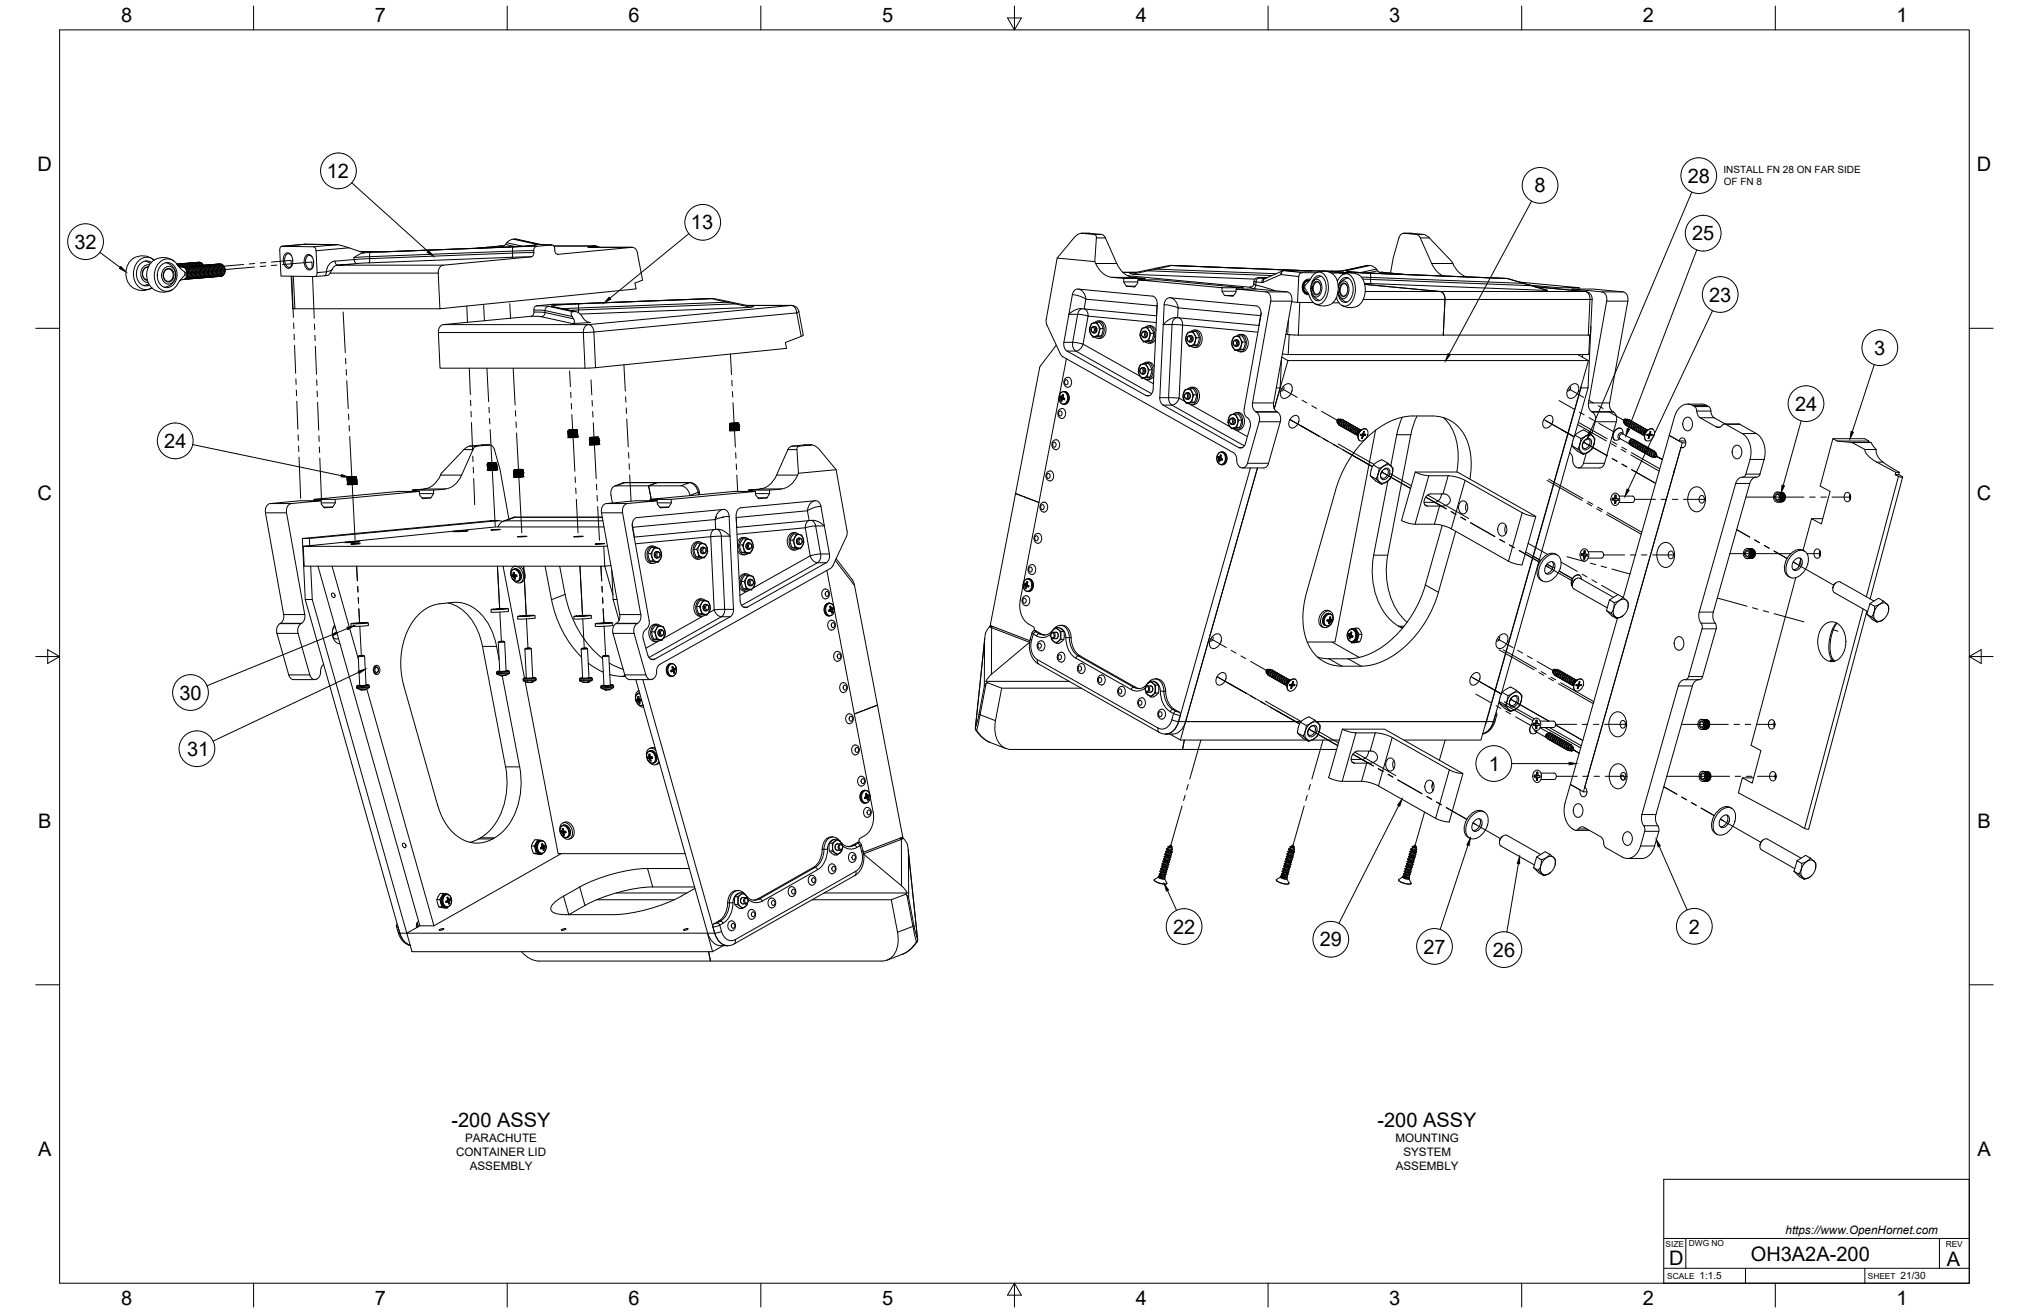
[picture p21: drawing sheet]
<svg xmlns="http://www.w3.org/2000/svg" width="864mm" height="559mm" viewBox="0 0 864 559" stroke-linecap="round" stroke-linejoin="round" font-family="sans-serif">
<defs><g id="words">
<g font-size="8.5">
<text x="51.6" y="9.4">8</text>
<text x="159.5" y="9.4">7</text>
<text x="267.5" y="9.4">6</text>
<text x="375.4" y="9.3">5</text>
<text x="483.4" y="9.4">4</text>
<text x="591.3" y="9.4">3</text>
<text x="699.3" y="9.4">2</text>
<text x="807.2" y="9.4">1</text>
<text x="16" y="72.9">D</text>
<text x="139.1" y="75.8">12</text>
<text x="718.4" y="77.8">28</text>
<text x="841.4" y="72.9">D</text>
<text x="653.1" y="81.9">8</text>
<text x="294.1" y="97.6">13</text>
<text x="31.7" y="105.9">32</text>
<text x="720.2" y="102.3">25</text>
<text x="727.5" y="128.4">23</text>
<text x="797.8" y="151">3</text>
<text x="764" y="174.9">24</text>
<text x="69.9" y="190.7">24</text>
<text x="16" y="212.6">C</text>
<text x="841.4" y="212.6">C</text>
<text x="76.4" y="297.8">30</text>
<text x="79.7" y="321.7">31</text>
<text x="633.7" y="328">1</text>
<text x="16.2" y="352.3">B</text>
<text x="841.7" y="352.3">B</text>
<text x="499.3" y="397.4">22</text>
<text x="718.9" y="397.3">2</text>
<text x="561.7" y="402.8">29</text>
<text x="605.9" y="405.8">27</text>
<text x="635.4" y="407.2">26</text>
<text x="192.2" y="479.6">-200 ASSY</text>
<text x="586.3" y="479.6">-200 ASSY</text>
<text x="16.2" y="492">A</text>
<text x="841.7" y="492">A</text>
<text x="710.4" y="538.4">D</text>
<text x="745.2" y="536.7">OH3A2A-200</text>
<text x="828.7" y="538.8">A</text>
<text x="51.6" y="555.5">8</text>
<text x="159.5" y="555.5">7</text>
<text x="267.5" y="555.5">6</text>
<text x="375.4" y="555.4">5</text>
<text x="483.4" y="555.5">4</text>
<text x="591.3" y="555.5">3</text>
<text x="699.3" y="555.5">2</text>
<text x="807.2" y="555.5">1</text>
</g>
<g font-size="5">
<text x="197.9" y="486.2">PARACHUTE</text>
<text x="593.9" y="486.2">MOUNTING</text>
<text x="194.1" y="492">CONTAINER LID</text>
<text x="199.9" y="497.9">ASSEMBLY</text>
<text x="594.1" y="497.9">ASSEMBLY</text>
<text x="597.3" y="492">SYSTEM</text>
<text x="760" y="525.2">https://www.OpenHornet.com</text>
</g>
<g font-size="4.3">
<text x="733.5" y="73.5">INSTALL FN 28 ON FAR SIDE</text>
<text x="733.7" y="78.7">OF FN 8</text>
<text x="723.4" y="544.5">1:1.5</text>
<text x="809" y="544.5">21/30</text>
</g>
<g font-size="3.5">
<text x="708.9" y="530.9">SIZE</text>
<text x="718.9" y="530.5">DWG NO</text>
<text x="828.2" y="530.9">REV</text>
<text x="709.6" y="544.2">SCALE</text>
<text x="795" y="544.2">SHEET</text>
</g>
</g></defs>
<!-- layer: Visible -->
<g fill="none" stroke="#000" stroke-width=".43">
<path d="M460.3 99.3l8.4 .5 1.2 .6 5.4 11.7a9.1 9.1 0 0 0 7 5.9l5 .5h-9l-4.9-.5M460.5 99.3l5.5 .6 .5 .5 .2 .8M460.5 99.3l-1.4 .3-1.6 1.2-7.5 9-4.8 27.1 .4 1.4 5.7 12.3M597.5 99.3l8.4 .5 1.2 .4 10.9 11.1a10.2 10.2 0 0 0 6.3 6.5M61.8 111.1l2.2 1.1M63.1 113.8a2.67 2.67 0 0 0-2.4 2.4 2.67 2.67 0 0 0 2 2.8M63.2 113.5a2.98 2.98 0 0 0-2.6 2.7 2.98 2.98 0 0 0 2.1 3.1M63.6 112.7a3.8 3.8 0 0 0-3.1 6.1l1.4 1.2 1.1 .2M64.4 111.7a4.3 4.3 0 0 0-6.3 3.9 4.7 4.7 0 0 0 4.8 6l.7-.2M65.4 110.6a7.4 7.4 0 0 0-11.4 3 7.4 7.4 0 0 0 6.1 10l2.7-.3 1.7-.7M65.6 110.7a5 5 0 0 0-8.1 2.4 7 7 0 0 0 4.1 10.1l1.5-.1 1.5-.6M67.9 111.7a5 5 0 0 1 8.2 1.8l3.4 2.9-3.4 3.7a5.1 5.1 0 0 1-4.4 3.8 5.1 5.1 0 0 1-5.1-2.8 8.3 8.3 0 0 1 1.3-9.4z"/>
<path d="M68.5 113a4 4 0 0 1 4.5-.8 4 4 0 0 1 2.3 3.9 5.1 5.1 0 0 1-5.1 6.2 5.7 5.7 0 0 1-1.7-9.3zM70.2 114a2.95 2.95 0 0 1 3.4-.1 2.95 2.95 0 0 1 1.2 3.2 3.1 3.1 0 0 1-1.4 3.1 3.1 3.1 0 0 1-3.4 .1 4.4 4.4 0 0 1 .2-6.3zM70.4 115.1a2.15 2.15 0 0 1 2.7 0 2.15 2.15 0 0 1 .6 2.6 2.09 2.09 0 0 1-2.4 2 2.09 2.09 0 0 1-1.7-2.6zM70.4 114.9a2.26 2.26 0 0 1 2.7-.3 2.26 2.26 0 0 1 1 2.5 2.36 2.36 0 0 1-2.3 2.9 2.36 2.36 0 0 1-2.3-2.9l.3-1.3zM70.7 111.8a5.3 5.3 0 0 1 4.1 5.6 5.3 5.3 0 0 1-4.9 4.8M74.3 111.3a7.4 7.4 0 0 0-11.4 3 7.4 7.4 0 0 0 6.1 10.1l2.7-.3 1.7-.8M75.5 112.7l.6 .6M75.5 112.4l.9 .1 .9 1.1M75.5 112.8l.5 .5M75.7 112.4h.1M75.8 112.4a1.81 1.81 0 0 1 1.6 1.2M75.8 113.2l.6 .3a2.83 2.83 0 0 1 3.1 2.9"/>
<path d="M76 112.4l1.2 .2 .7 1M76.3 112.3a1.81 1.81 0 0 1 1.7 1.3M76.3 112.3h.1M76.6 112.3l.9 .1 1 1.2M76.7 113.6l-.7-1-.7-.2 .8 .3 .7 .9M76.8 112.2a1.8 1.8 0 0 1 1.7 1.4M77.2 112.3l.9 .1 .9 1.1M77.4 112.2a1.76 1.76 0 0 1 1.7 1.3M77.7 112.2l.9 .1 1 1.2M77.8 113.6l1.3 .6 .7 1.8-.3 2.2-1.1 .7M77.9 113.6h.1M77.9 112.2a1.76 1.76 0 0 1 1.8 1.3"/>
<path d="M77.9 113.6l1.2 .6 .8 1.9-.3 2-.9 .8M78.2 113.6h.7l.7 .5 .8 2.1-.3 1.9-.6 .6-.6 .1M78.3 112.2l.9 .1 1 1.1M78.5 113.6l.7 .1 .6 .6 .7 1.9-.3 1.9-1.1 .7M78.5 112.1h.1M78.6 112.1a1.83 1.83 0 0 1 1.6 1.3M78.6 118.9h.1M78.7 113.6h.7l.8 .6 .7 1.7-.3 2.2-.5 .6-.6 .1M78.8 112.1l1.1 .3 .8 1M79.1 112.1a1.69 1.69 0 0 1 1.7 1.3M79.1 113.5l1.2 .6 .7 1.9-.3 2.1-1 .7M79.1 113.5h-.1"/>
<path d="M79.3 113.5l.8 .1 .7 .5 .7 2-.4 2-.4 .5-.7 .1M79.4 112.1l1.1 .2 .8 1M79.5 116.4a2.45 2.45 0 0 1-2.3 2.7l-.9 .6M79.5 113.5h.1M79.6 113.5l1.2 .5 .8 2.1-.3 1.8-1 .8M79.6 112a1.8 1.8 0 0 1 1.7 1.3M79.9 113.5h.7l.8 .7 .7 1.9-.4 1.9-1.1 .7M79.9 115.9v.7M79.9 112l1 .2 .9 1.1M80.2 113.4l1.2 .7 .7 1.8-.2 1.9-1.1 .9M80.2 112h.1M80.2 112a1.83 1.83 0 0 1 1.7 1.3"/>
<path d="M80.4 113.4l.8 .1 .6 .4 .8 2-.2 2-.5 .6-.8 .1M80.4 115.9l.1 .6M80.5 112l.9 .1 1 1.1M80.7 113.4l1.2 .6 .8 2-.3 1.9-1 .7M80.7 111.9h.1M80.8 111.9a1.88 1.88 0 0 1 1.7 1.3M81 113.4h.7l.7 .5 .8 2.1-.3 1.9-.6 .6-.6 .1M81 115.8v.7M81 111.9l1.1 .2 .9 1.1M81.2 113.3h.1M81.3 111.9h.1a1.83 1.83 0 0 1 1.6 1.3M81.3 113.3l1.3 .8 .6 1.6-.2 2.1-1.1 .8"/>
<path d="M81.4 118.6h.1M81.5 113.3h.7l.8 .6 .8 1.9-.4 2.1-1.1 .6M81.6 115.8v.6M81.6 111.9l1.2 .3 .7 1M81.9 111.8a1.69 1.69 0 0 1 1.7 1.4M81.9 113.3l1.2 .6 .7 1.9-.3 2.1-1 .7M81.9 113.3h-.1M82.1 113.3h.8l.6 .5 .8 2.1-.3 1.9-.5 .6-.7 .1M82.1 115.7l.1 .7M82.2 111.8l1.2 .3 .7 1M82.3 113.2h.1M82.4 113.2l1.1 .5 .9 2.2-.3 1.7-1 .9"/>
<path d="M82.4 111.8h.1M82.5 111.8a1.83 1.83 0 0 1 1.6 1.3M82.7 113.3h.7l.8 .6 .7 1.7-.3 2-.5 .7-.7 .1M82.7 115.7v.6M82.7 111.8l1 .1 .9 1.2M82.9 113.2h.1M83 113.2l1.2 .6 .7 1.9-.2 1.9-1.1 .9M83 111.7h.1M83 111.7a1.83 1.83 0 0 1 1.7 1.4M83.1 118.5h.1M83.2 113.2h.7l.7 .5 .8 2-.2 1.9-.6 .6-.7 .2M83.2 115.7l.1 .6"/>
<path d="M83.3 111.7l1.1 .3 .8 1M83.5 113.2h.1M83.5 113.2l1.3 .6 .7 2-.4 2-.9 .6M83.5 111.7a1.8 1.8 0 0 1 1.8 1.3M83.8 113.2h.7l.7 .5 .8 2.1-.3 1.9-.6 .5-.6 .2M83.8 115.6v.6M83.9 111.7l1.1 .3 .7 1M84.1 111.7h.1a1.83 1.83 0 0 1 1.6 1.3M84.1 113.1l1.3 .7 .6 1.7-.2 2.1-1.1 .8M84.1 113.1h-.1M84.3 113.1h.7l.8 .6 .8 1.9-.3 1.9-.7 .7-.6 .1M84.3 115.6l.1 .6"/>
<path d="M84.4 111.7l1.2 .2 .7 1M84.6 111.6a1.69 1.69 0 0 1 1.8 1.3M84.6 113.1l1.3 .5 .7 1.9-.2 2-1 .8M84.6 113.1h.1M84.9 113.1h.6l.8 .5 .8 2.1-.3 1.9-.5 .6-.7 .1M84.9 115.5l.1 .7M85.2 113l1.1 .5 .9 2.1-.3 1.9-1 .8M85.3 118.3h.1M85.4 111.7l1.2 1.2M85.4 113h.8l.8 .6 .7 1.8-.3 1.9-.5 .7-.7 .2M85.5 115.5v.6M85.7 113h.1"/>
<path d="M85.8 113l1.2 .6 .7 1.9-.2 1.9-1.1 .8M86 113l1.4 .4 .8 2.2-.4 2-1.1 .6M86 115.4l.1 .7M86.3 112.9h.1M86.3 112.9l1.3 .7 .7 1.9-.2 1.8-1.1 .9M86.4 112.5l.2 .4M86.6 112.9h.7l.7 .5 .8 2.1-.5 2.1-1 .5M86.6 115.4v.6M86.8 112.9l1.4 .6 .7 1.9-.3 2-1 .7M87.1 112.9h.7l.8 .6 .7 1.9-.2 1.9-.7 .7-.6 .1M87.1 115.3l.1 .7M87.4 112.8l1.2 .6 .8 2-.4 2.1-.9 .6"/>
<path d="M87.5 118.1h.1M87.7 112.8h.6l.8 .5 .8 2.1-.3 1.9-1.2 .7M87.7 115.3l.1 .6M87.9 112.8l1.2 .5 .9 1.8-.3 2.1-1.1 .8M88.2 112.8h.8l.7 .6 .8 1.9-.3 1.8-.5 .7-.7 .2M88.3 115.2v.7M88.5 112.7h.1M88.6 112.7l1.2 .6 .7 1.9-.2 1.9-1.1 .9M88.8 112.7l1.3 .5 .9 2.2-.4 1.9-1.1 .6M88.8 115.2l.1 .6M89 112.7h.1M89.1 112.7l1.3 .6 .7 2-.3 1.9-1 .7"/>
<path d="M89.4 112.7h.7l.8 .6 .7 1.7-.4 2.2-.4 .5-.7 .2M89.4 115.1v.7M89.6 112.6l1.4 .7 .7 1.8-.3 2-1.1 .8M89.8 117.9h.1M89.9 112.6l1.4 .5 .8 2-.2 2-.7 .7h-.6M89.9 115.1l.1 .6M90.2 112.6l1.2 .5 .8 2.1-.4 2-.9 .7M90.5 112.6h.6l.8 .5 .8 2.1-.3 1.9-1.2 .7M90.5 115l.1 .7M90.7 112.5h.1M90.8 112.5l1.3 .7 .7 1.7-.3 2-1.1 .9M91 112.6h.8l.7 .6 .8 1.8-.3 2-.5 .6-.7 .2"/>
<path d="M91.1 115v.6M91.3 112.5l1.3 .6 .7 1.9-.2 1.9-1 .9M91.6 112.5h.7l.7 .5 .8 2.1-.3 1.9-.5 .6-.7 .1M91.6 115l.1 .6M91.8 112.5l1.3 .5 .8 2.1-.3 1.8-1 .8M92.1 117.8h-.1M92.2 112.5l.6-.1 .9 .7 .7 1.7-.4 2.2-.4 .5-.7 .1M92.2 114.9v.6M92.4 112.4l1.3 .6 .7 1.9-.3 2-1 .8M92.6 117.7h.1M92.7 112.4l.8 .1 .7 .5 .8 2-.4 2-1.2 .6M92.7 114.9l.1 .6"/>
<path d="M93 112.4l1.2 .5 .8 2.1-.2 1.8-1.1 .8M93 112.4h.1M93.3 112.4h.7l.7 .5 .8 2.1-.3 1.9-1.2 .7M93.3 114.8v.7M93.5 112.3l1.4 .7 .6 1.7-.2 2-1 .9M93.9 114.8v.6M94.3 112.5a3 3 0 0 1 1 4.3M94.3 117.6h-.1M94.4 114.7l.1 .7M95 114.7v.6M95.3 113.3l.5 1.2-.1 1.5M95.5 114.6l.1 .7"/>
<path d="M95.7 116.1l-.1 .2M119.4 105.1l.6-.3 13.8 .3 .5 .6 .2 1 .5 9.3-.4 1.4-.6 .3-14.4-.2-.5-11zM121.5 107.9a2.11 2.11 0 0 1 3 2.2 3.1 3.1 0 0 1-1.7 4.1 4 4 0 0 1-1.3-6.3zM123.9 117.6l.7 13.7M124 108.8a1.54 1.54 0 0 0-1.9-.7 1.54 1.54 0 0 0-.9 1.8 2.93 2.93 0 0 0 2.1 3.8l1.1-.9M130.4 108.6a2.11 2.11 0 0 1 3 2.2 3.1 3.1 0 0 1-1.7 4.1 4 4 0 0 1-1.3-6.3zM132.9 109.5a1.54 1.54 0 0 0-1.9-.7 1.54 1.54 0 0 0-.9 1.8 2.93 2.93 0 0 0 2.1 3.9l1-1M141.3 114.9l-1 1.7-1 .7-5.2 .4M143.3 104.1l3 .7 8.7 2.8-1.9 .6-2.4 1.4M143.4 104.1a114 114 0 0 0-23.4 .7M214.5 104.7l-11.2 .9M228.1 104.2l-9.4 .8-52.1 2.1-13.5-.1"/>
<path d="M228.3 104.9l6.9-.6 .8 1 .4 2.3 1 .6 31.6-2.9 1.4 .6 .9 1.7M228.3 104.9l-.9 .7-.4 2.9-.9 .8-37.5 3.5-.9 .5-1 1.5-.2 1.4 .7 15.2M234.9 104.2l-4.8-.1-10.4-2.3a5.2 5.2 0 0 0-5.1 2.8l-1 .6M235.7 104.7h17.7l1.8 .6M250.7 105.2l18.4 .1M271.3 107.6l2.2 11.6-3.2 1.3 .4 2.5-83.5 8.4M450 109.8l16 1.5M466 111.3a9.7 9.7 0 0 0 7.4 6.7M466.6 101.3l-.6 10M477.9 115.9h5.7M478.3 120h6M478.3 118.5v1.5l1.1 1.8 3.6 .3 1.2-1.5 .1-1.5"/>
<path d="M484.3 119.1h9l35.8 3.4h-9zM487.3 118.5v.6M498.4 113l-16.2 3.8-1.3-.5 17.5-3.4 60 2.4M539.3 118.2l-4.7 .2-.8 .8-.3 2.2-1.1 .8M545.9 115.3l-7.6 3.3M545.9 115.3l18.3 .1 8.2 1.1M556.1 119.4h.2M556.5 119.4l-.9 .2M556.5 119.4h.1M556.7 119.4l-1.3 .3M556.9 119.4l-1.4 .6-.8 1.9 .4 1.8 1.5 1M556.9 119.4l.1 .1"/>
<path d="M557 119.5a2.68 2.68 0 0 0-2 4.1 2.68 2.68 0 0 1 2.3-4.1M557.4 119.3a2.96 2.96 0 0 0-3 2 2.96 2.96 0 0 0 1.1 3.4l1.3 .3M557.7 118.9a3.4 3.4 0 0 0-3.4 2.3 3.4 3.4 0 0 0 1.3 3.9l1.5 .3M559.2 116.8a3.3 3.3 0 0 1 5.5 1.8 9 9 0 0 1-2.7 10.8 4.1 4.1 0 0 1-4.8-3.7l-2.5-3.7 2.2-2zM559.5 119.2a1.93 1.93 0 0 1 2 0 1.93 1.93 0 0 1 1 1.8 4.3 4.3 0 0 1-2.3 5.4 3.8 3.8 0 0 1-1.9-5.4zM559.7 118.1a2.64 2.64 0 0 1 2.8-.5 2.64 2.64 0 0 1 1.6 2.4 6.7 6.7 0 0 1-2.5 7.9 3.3 3.3 0 0 1-3.6-3.4 7.4 7.4 0 0 1 1.7-6.4zM560.1 116.1l-5.9-.1-1.1 .7-.3 1-.5 11M560.3 116a6.3 6.3 0 0 1 9.3 6.2 7.9 7.9 0 0 1-3.4 7.4M562.3 117.6l-2.3 1-1.3 1.5M564.2 115.3h-.1M564.9 115.4h1.7M566.6 116.2h5.1"/>
<path d="M566.6 115.4l7.1 .8M569.6 118.9l-.4 .7M569.6 118.9a3.4 3.4 0 0 1 3.5-2.4 3.4 3.4 0 0 1 3.1 2.8 9 9 0 0 1-2.7 10.8 3.9 3.9 0 0 1-4.7-3.4M571.8 116.7a6.3 6.3 0 0 1 9.3 6.2 7.9 7.9 0 0 1-3.4 7.4M573.4 115.4l9.7 .8 58.4 2.3M573.8 118.3l-2.3 1-1.3 1.5M582.2 113a5.2 5.2 0 0 1 4.7 2.8l1.1 .6M582.2 112.9l-10.8 2.4-4.8 .1M587.1 115.9h1.1M588.2 115.9l10 .9M595.4 101.3l-2.4 8.5-1.2 6.4M595.4 101.3l.5-1.1 1.3-.9 6.4 .8 .9 1.2 4.9 10.8a10.4 10.4 0 0 0 4.8 5.4"/>
<path d="M641.5 118.5l7 2.1M641.5 118.5l6.3 1.9M63.3 120.8l-2.3 .7M124.6 131.3h.1M124.6 131.4h62.6M235.1 130.5l10.1 2.2M243.2 133a3.7 3.7 0 0 1 5.1 2.4l1.3 1.4 1.6 .5-7.5 .4a1.11 1.11 0 0 0 .9-.9 1.11 1.11 0 0 0-.5-1.1l-.9-1.5zM303 127.1l7.2 1.3M303.1 127.1l9.8 2.2M303.2 127l-68.3 2.5-6.6 .7-.9 .7-.3 2.9-1 .8-37.4 3.5-1.4 .9-.7 1.8 .7 15.9 65.8-.2 81.7-8.2-.5-2.5 6.7-2.6M310.2 128.4l10.5 2M312.9 129.3l6.5 1.6 1.3-.4"/>
<path d="M318 130h18.9l1.8 .5 1.1 1.4 2.1 10.7-.9 .6M458.8 123l-.9 .2-.8 .6-.7 1.6-3.6 20.3v1.3l.6 1.7 .8 .7 33.5 18.9a2.41 2.41 0 0 0 3.1-2.7l1.7-36.2-.1-1.4-.6-1.2-1.4-.8-31.6-3M460 131.4l-2.6 .6-2.4 1.8M460.1 131.4l1.4 .1M461.4 131.5l30.9 2.9M464.6 139.6a.81 .81 0 0 1 1.2 .7 .81 .81 0 0 1-1.2 .7zM464.8 139.2a1.28 1.28 0 0 1 1.6 .8 1.28 1.28 0 0 1-.7 1.6 1.34 1.34 0 0 1-1.3-.9 1.34 1.34 0 0 1 .4-1.5zM465.3 139h.6M465.7 138.9a1.36 1.36 0 0 1 1.2 1.4 1.36 1.36 0 0 1-1.2 1.4M465.8 137.4a2.47 2.47 0 0 1 2.8-.4 2.47 2.47 0 0 1 1.3 2.5 3.4 3.4 0 0 1-2.9 4.5l-1-.6M466.9 137.2h1.2l.6 .8a3.8 3.8 0 0 1-.4 5.1l-3.1 .3M467.4 136.6a3.4 3.4 0 0 1 3.3 4.5 2.96 2.96 0 0 1-3.3 2.9"/>
<path d="M468.4 139.8h1.1M479.4 121.8h3.8M487.1 139.5a3.3 3.3 0 0 0-1.3 4.6M487.1 139.5a2.78 2.78 0 0 1 2.2 3.9M487.1 139.5h-.2a2.22 2.22 0 0 0-1.6 2.5l-.1 .8 .6 1.3M487.1 139.5l.4-.1a.93 .93 0 0 1 1.1 0 .93 .93 0 0 1 .3 1 2.04 2.04 0 0 1 .4 3M487.3 139.4a2.47 2.47 0 0 1 2.8-.4 2.47 2.47 0 0 1 1.3 2.5 3.4 3.4 0 0 1-2.9 4.5l-1-.5M488.4 139.2h1.2l.7 1a3.8 3.8 0 0 1-.5 4.9l-3.1 .4M488.9 138.6l1.7 .3 1.4 1.8M492.3 134.4h.1M495.1 138.1l2.7-2.2 2.6-.7 35.4 3.3M520.1 123.9h6"/>
<path d="M520.1 122.5v1.4l1.1 1.9 3.6 .3 1.3-1.6v-1.5M521.2 125.8h3.8M529.1 122.5v.5M534.6 130.2l-36.7-3.5-1.4 .6-.7 1-.3 1.4-1.9 39.5M534.7 130.2a3.2 3.2 0 0 1 2 3.9l-7.2 39.9M540.9 128.2l-7.8 43.3M540.9 128.2a3.2 3.2 0 0 0-2.1-4l-12.7-1.2h9l12.7 1.2a3.2 3.2 0 0 1 2 4M549.8 128.4l2.5 .3M549.8 128.2l-7.7 43.3M552.3 128.7l6.6 .1M554.5 123.2a2.13 2.13 0 0 0 1.9 1.5M554.7 123.7l.7 .8 .8 .2"/>
<path d="M555.3 124.5l.6 .2M555.3 124.6l.5 .1M555.4 124.6h.1M556.6 124.7l.1 .1M558.5 125l1.6 2 1.7 .9M559.6 129.2a7.4 7.4 0 0 0 6.6 .4M559.7 120a1.71 1.71 0 0 1 1.8 .2 1.71 1.71 0 0 1 .6 1.8 2.67 2.67 0 0 1-2.2 3.5 3.7 3.7 0 0 1-.2-5.5zM561.9 120.9a1.41 1.41 0 0 0-1.6-.9 1.41 1.41 0 0 0-1.2 1.5 2.65 2.65 0 0 0 1.5 3.8l1.1-.8M567.3 128.9h2.6M569.6 121.9a3.8 3.8 0 0 1 3.8-3.8 6.1 6.1 0 0 1 1.9 8.3 2.76 2.76 0 0 1-2.8 2.3 2.76 2.76 0 0 1-2.7-2.4l-.4-1.8M569.6 122.6a2.52 2.52 0 0 1 3.1-2.8 4.8 4.8 0 0 1-.4 7.2 2.55 2.55 0 0 1-2.7-3.2M570 125.7l1.5 2 1.8 .9"/>
<path d="M571.1 129.9a7.4 7.4 0 0 0 6.6 .4M571.2 120.7a1.71 1.71 0 0 1 1.8 .2 1.71 1.71 0 0 1 .6 1.8 2.67 2.67 0 0 1-2.3 3.5 3.7 3.7 0 0 1-.1-5.5zM573.3 121.7a1.41 1.41 0 0 0-1.6-.9 1.41 1.41 0 0 0-1.1 1.4 2.65 2.65 0 0 0 1.5 3.8l1-.8M580.9 121l32 3 1 .5 .7 .9 .4 2M615 127.4l-.7 15.2h-62.1l-4.9-.3M615 127.4l-.7 15.2h62.6M646.7 120.1l25.4 2.4h-8.9l-12.3-1.2M647.7 120.4l4.1 1.2M651 121.4l7.7 2.2-6.9-2M653.4 122l22.1 2.2 1.6 1.2 .6 2M663.2 122.5l-.1 .5M669.1 123h9l12.7 1.2a3.2 3.2 0 0 1 2.1 4"/>
<path d="M669.1 123l12.7 1.2a3.2 3.2 0 0 1 2.1 4M669.1 123v.5M672.1 122.5v.5M677.1 139.1l-1.2 26M677.7 127.4l-.7 15.2M683.9 128.2l-7.8 43.3M692.8 128.2l-7.7 43.3M449.6 146.9l-7 9.3-10.4 53.8 10 3.8-10-3.8-10.7 56.2M451.3 150.6l1.1 1.2 72.6 40.8M453.9 152.7l-2.9 15.3M465.3 141.7h.6M466.2 143.2l-1 .2"/>
<path d="M467.5 143l-1.3 .2M467.5 143h1.2M467.8 141.4v-.2a1.92 1.92 0 0 0-.4-2.8 1.14 1.14 0 0 0-.7-1.2 1.14 1.14 0 0 0-1.2 .3 2.22 2.22 0 0 0-1.7 2.5l.1 1.3 1.3 2.1M467.8 141.4l-.3 1.6M467.8 141.4a2.87 2.87 0 0 0-2.2-4 3.2 3.2 0 0 0-1.8 3 3.2 3.2 0 0 0 1.9 2.8h.5M467.8 141.4l-.8 1.4-.8 .4M484.7 156.7l-.1 1.5 .4 1.4M484.7 156.8a2.68 2.68 0 0 0 .3 2.8M485 159.6l.9 1.4M485 159.6l1.1 1 .8 .1M485.4 157.1a.81 .81 0 0 1 1.2 .7 .81 .81 0 0 1-1.2 .7zM485.6 156.7a1.28 1.28 0 0 1 1.6 .8 1.28 1.28 0 0 1-.8 1.6 1.34 1.34 0 0 1-1.3-.9 1.34 1.34 0 0 1 .5-1.5z"/>
<path d="M485.8 144.1l1 1 .9 .1M485.8 144.1l.9 1.4M486.1 141.6a.81 .81 0 0 1 1.2 .7 .81 .81 0 0 1-1.2 .7zM486.1 156.5h.6M486.1 159.2h.6M486.3 141.2a1.28 1.28 0 0 1 1.6 .8 1.28 1.28 0 0 1-.8 1.6 1.34 1.34 0 0 1-1.3-.9 1.34 1.34 0 0 1 .5-1.5zM486.3 155l-.9 .2-.7 1.6M486.3 155l.5-.1a.93 .93 0 0 1 1 0 .93 .93 0 0 1 .4 1l.1 .1M486.4 154.9l-.8 .5-.9 1.3M486.4 154.9l1.2 .4 .7 .7M486.4 156.5a1.36 1.36 0 0 1 1.2 1.3 1.36 1.36 0 0 1-1.2 1.4M486.5 154.9a2.47 2.47 0 0 1 2.9-.4 2.47 2.47 0 0 1 1.3 2.5 3.4 3.4 0 0 1-2.9 4.5l-1.1-.5"/>
<path d="M486.8 141h.6M486.8 143.7h.6M487.2 141a1.36 1.36 0 0 1 1.2 1.3 1.36 1.36 0 0 1-1.2 1.4M487.7 145.2l-1 .3M487.7 154.7h1.1l.7 .9a3.8 3.8 0 0 1-.4 5l-3.2 .4M488.1 154.1h.8M488.3 156l.2 .5a1.6 1.6 0 0 1 0 2.4l-.2 1.6M488.3 156a3.4 3.4 0 0 1-1.4 4.7M488.9 154.1l1.4 .6 1 1.5M489 145l-1.3 .2M489 145h1.2M489.2 157.4h1.1"/>
<path d="M489.3 143.4l-.3 1.6M489.3 143.4l-.8 1.4-.8 .4M489.9 141.9h1.1M491.1 159.9l-1.3 1.4-1.7 .2M491.8 144.4l-1.3 1.5-1.6 .2M504.9 143.1a4.1 4.1 0 0 0 1.2 4.2M504.9 143.1a2.87 2.87 0 0 0 2.2 4l.8-.5 .8-1.3M505.5 143.5a.81 .81 0 0 1 1.2 .7 .81 .81 0 0 1-1.2 .7zM505.7 143.1a1.28 1.28 0 0 1 1.6 .7 1.28 1.28 0 0 1-.7 1.7 1.34 1.34 0 0 1-1.3-.9 1.34 1.34 0 0 1 .4-1.5zM506.2 142.8h.6M506.2 145.5h.6M506.5 141.3l-1 .2-.6 1.6"/>
<path d="M506.5 141.3l.4-.1a.93 .93 0 0 1 1.1 .1 .93 .93 0 0 1 .3 .9l.1 .2M506.5 141.3l-.8 .4-.8 1.4M506.5 141.3l1.3 .3 .6 .8M506.6 142.8a1.36 1.36 0 0 1 1.2 1.4 1.36 1.36 0 0 1-1.2 1.3M506.7 141.3a2.47 2.47 0 0 1 2.8-.5 2.47 2.47 0 0 1 1.3 2.5 3.4 3.4 0 0 1-2.9 4.6l-1-.6M507.9 141.1h1.1l.6 .8a3.8 3.8 0 0 1-.4 5l-3.1 .4M508.3 140.5a3.4 3.4 0 0 1 3.3 4.4 2.96 2.96 0 0 1-3.3 3M508.4 142.4l.3 .5a1.63 1.63 0 0 1 0 2.4M508.4 142.4l.4 1.4-.1 1.5M508.4 146.8l-2.3 .5M508.4 146.8h1.2M508.7 145.3l-.3 1.5"/>
<path d="M509.3 143.7h1.2M524.5 144.9l-.2 1.5 .5 1.4M524.5 144.9a2.73 2.73 0 0 0 .3 2.9M524.8 147.8l1 1 .9 .1M524.8 147.8l.9 1.4M525.1 145.3a.81 .81 0 0 1 1.2 .7 .81 .81 0 0 1-1.2 .7zM525.3 144.9a1.28 1.28 0 0 1 1.6 .8 1.28 1.28 0 0 1-.7 1.6 1.34 1.34 0 0 1-1.3-.9 1.34 1.34 0 0 1 .4-1.5zM525.8 144.7h.6M525.8 147.4h.6M526.1 143.2l-1 .2-.6 1.5M526.1 143.2l.4-.1a.95 .95 0 0 1 1 0 .95 .95 0 0 1 .4 1l.1 .1M526.1 143.1l-.8 .5-.8 1.3"/>
<path d="M526.1 143.1l1.2 .3 .7 .8M526.2 144.7a1.36 1.36 0 0 1 1.2 1.3 1.36 1.36 0 0 1-1.2 1.4M526.3 143.1a2.47 2.47 0 0 1 2.8-.4 2.47 2.47 0 0 1 1.3 2.5 3.4 3.4 0 0 1-2.9 4.5l-1-.6M526.7 148.9l-1 .3M527.5 142.9h1.1l.6 .9a3.8 3.8 0 0 1-.4 5l-3.1 .4M527.9 142.3h.8M528 144.2l.3 .5a1.63 1.63 0 0 1 0 2.4l-.3 1.6M528 144.2a3.4 3.4 0 0 1-1.3 4.7M528 148.7l-1.3 .2M528 148.7h1.1M528.7 142.3a4.1 4.1 0 0 1 1.4 6.8l-.9 .6h-1.3M528.9 145.6h1.1"/>
<path d="M545.5 152.5l-.6 12.6M545.6 152l2.6 1.5M548.7 142.4l-.4 8.5-2.5-.3M548.7 142.5h.1M671.6 150.9l4.5 2.6M673.6 150.9l-.1 1.1M676.1 153.5l-43.5 153.6h-72.3h72.3l-2.3 7.9h-32.8M676.1 153.5h-127.9l-5.8 20.4 2.5-8.8M676.6 142.6l-.4 8.3h-127.9M677 142.5l-.1 .1M450.7 169.3l-15 78.4M450.8 174.5l.2-.2a1.61 1.61 0 0 1 1.9-.2 1.61 1.61 0 0 1 .7 1.9 1.6 1.6 0 0 1-.7 1.9 1.6 1.6 0 0 1-2-.3l-.7-1.6z"/>
<path d="M451.3 168.5l.3 .2M451.3 168.5l-.2 .6M451.5 169.6h.1M451.6 169.6v.3M451.6 170.6l.4 .2M451.6 167.1l.8-.5h1l.9 .5 .5 .8 .2 2.3-1.1 1.7-1.6 .1-1.3-1.2-.3-1.8zM451.6 168.7l.8 .1M451.6 168.7h.1M451.6 169.9v.1M451.6 170v.6M451.8 168.7h-.2M451.8 168.7h.1"/>
<path d="M452 168.5l-.2 .2M452 170.4l-.5 .2M452 170.2v.6M452 170.2h.1M452 168.5h.1M452.2 169.9l-.2 .3M452.3 167.9l.4 .2M452.3 167.9l.4 .2-.3 .6M452.3 167.9l-.3 .6M452.4 169.1h.1M452.4 169.9h-.2M452.4 168.7v.4"/>
<path d="M452.4 169.1l.2 .2M452.4 169.9h.1M452.4 168.7h.1M452.5 169.1l-.1 .1M452.5 169.2l-1.4-.1 .4 .5M452.6 169.3h.1M452.6 169.4l.2 .5M452.6 169.3l.5 .5-.1 .4-.5-.3M453.1 169.8l-.9 .1M453.4 161.1l.1-.1a1.61 1.61 0 0 1 2-.1 1.61 1.61 0 0 1 .6 1.8 1.61 1.61 0 0 1-.7 1.9 1.61 1.61 0 0 1-1.9-.2l-.7-1.7zM486.9 160.7l-1 .3M488.3 160.5l-1.4 .2"/>
<path d="M488.3 160.5h1.1M493.6 169.2l.4 1.9 1 1.3 32.2 18.1 1 .2 .9-.4 1-1.6M503.7 167.4l-.1 1.5 .4 1.4M503.7 167.4a2.75 2.75 0 0 0 .3 2.9M504 170.3l1.1 1 .8 .1M504 170.3l.9 1.3M504.4 167.8a.81 .81 0 0 1 1.2 .7 .81 .81 0 0 1-1.2 .7zM504.5 167.4a1.28 1.28 0 0 1 1.7 .8 1.28 1.28 0 0 1-.8 1.6 1.34 1.34 0 0 1-1.3-.9 1.34 1.34 0 0 1 .4-1.5zM505.1 167.2h.6M505.1 169.9h.6M505.3 165.6l-.8 .5-.8 1.3M505.3 165.6l1.3 .3 .7 .8"/>
<path d="M505.4 165.7a1.49 1.49 0 0 0-1.7 1.7M505.4 165.7l.4-.1a.93 .93 0 0 1 1 0 .93 .93 0 0 1 .4 1l.1 .1M505.4 167.2a1.36 1.36 0 0 1 1.2 1.3 1.36 1.36 0 0 1-1.2 1.4M505.5 165.6a2.47 2.47 0 0 1 2.8-.4 2.47 2.47 0 0 1 1.4 2.5 3.4 3.4 0 0 1-2.9 4.5l-1.1-.6M505.9 171.4l-1 .2M506.7 165.4h1.1l.8 1a3.8 3.8 0 0 1-.5 4.9l-3.2 .3M507.1 164.8a3.4 3.4 0 0 1 3.4 4.5 2.96 2.96 0 0 1-3.4 2.9M507.3 166.7l.4 .7a1.42 1.42 0 0 1-.1 2v.2M507.3 166.7l.4 1.4-.1 1.5M507.3 171.2l-1.4 .2M507.3 171.2h1.1M507.6 169.6l-.3 1.6"/>
<path d="M507.6 169.6l-.9 1.4-.8 .4M508.2 168h1.1M522.9 178.2l-.1 1.5 .4 1.4M522.9 178.2a2.68 2.68 0 0 0 .3 2.9M523.5 178.6a.81 .81 0 0 1 1.2 .7 .81 .81 0 0 1-1.2 .7zM523.7 178.2a1.28 1.28 0 0 1 1.7 .8 1.28 1.28 0 0 1-.8 1.6 1.34 1.34 0 0 1-1.3-.9 1.34 1.34 0 0 1 .4-1.5zM524.3 177.9h.5M524.5 176.4l-1 .3-.6 1.5M524.5 176.4l.5-.1a.93 .93 0 0 1 1 .1 .93 .93 0 0 1 .3 1l.1 .1M524.5 176.4l-.8 .4-.8 1.4M524.5 176.4l1.3 .3 .6 .8M524.6 177.9a1.36 1.36 0 0 1 1.2 1.4 1.36 1.36 0 0 1-1.2 1.3"/>
<path d="M524.7 176.4a2.47 2.47 0 0 1 2.8-.5 2.47 2.47 0 0 1 1.4 2.6 3.4 3.4 0 0 1-3 4.5l-1-.6M525.9 176.2h1.1l.6 .8a3.8 3.8 0 0 1-.4 5l-3.1 .4M526.3 175.6a3.4 3.4 0 0 1 3.3 4.4 2.96 2.96 0 0 1-3.3 3M526.4 177.5l.3 .5a1.6 1.6 0 0 1 0 2.4M526.4 177.5l.5 1.4-.2 1.5M527.3 178.8h1.2M529.6 174a4.3 4.3 0 0 0 2.1 4.5l.4 1.2 .1 1.4-2.1 7.6M533.1 171.5a3.7 3.7 0 0 0 2.1 4.2l.8 1.7 .1 1.4-5.1 18.4-1 1.5-1 .4-1-.2M542.1 171.5a3.5 3.5 0 0 0 1.6 3.9M543.2 165.1h1.7M543.7 175.3l1.1 1.4 .3 2.1-5.6 19.4-.8 .7-.8 .3h-9.1M546.2 164.4a2.03 2.03 0 0 1 2.1-1.1 2.03 2.03 0 0 1 1.7 1.7 4 4 0 0 1-3.9 4.5 3.1 3.1 0 0 1 .1-5.1z"/>
<path d="M546.2 164.5a1.11 1.11 0 0 1 .1 1.3 1.11 1.11 0 0 1-1.2 .5M549.6 177.8a1.81 1.81 0 0 1 2.5-.9 1.81 1.81 0 0 1 .7 2.6 2.55 2.55 0 0 1-4 2.1l-.3-.9 .2-1.2zM569.2 178.7l-.1 .3M569.9 178.4h-.4l-.4 .6v.8l.4 .4-.3-1.1 .4-.6h.4l-.6 .6 .1 .7M569.9 178.4h.1M570 179.7l.9-.9-.8 .6 .1 1.1M570.8 178.5h-.6l-.6 .8a1.24 1.24 0 0 0 .4 1.6M571 178.7l-.6-.2-.7 .9-.1 1 .8 .6M571.7 179.2l-.8 .5v1.2M571.7 178.7a1.47 1.47 0 0 0-1.4 1 1.47 1.47 0 0 0 .4 1.7M572 179.1l-.4-.4h-.4l-.8 1-.1 1.2 .8 .6M572.4 179.6l-.7 .5-.1 1.2"/>
<path d="M572.5 179.2a1.47 1.47 0 0 0-1.5 .9 1.47 1.47 0 0 0 .5 1.7M572.7 179.5l-.3-.4-.5 .1-.8 .9v1.2l.7 .6M573.2 179.6a1.47 1.47 0 0 0-1.4 .9 1.47 1.47 0 0 0 .4 1.7M573.4 179.9l-.3-.4-.5 .1-.8 1.1 .1 1.1 .7 .5M574 180a1.49 1.49 0 0 0-1.5 .9 1.49 1.49 0 0 0 .5 1.7M596.9 177.5l-2 5.8-3 14.9M603.1 177l-1.4 3.4-1 3.7-10 52.2a31.7 31.7 0 0 0 7.1 27.5l1.1 1M614.4 177.7a23.3 23.3 0 0 1 6.1 19.6l-.4 3.6M657.7 177.8a1.81 1.81 0 0 1 2.5-.9 1.81 1.81 0 0 1 .7 2.6 2.55 2.55 0 0 1-4 2.1l-.3-.9 .1-1.2zM668.1 164.4a2.03 2.03 0 0 1 2.2-1.1 2.03 2.03 0 0 1 1.7 1.7 4 4 0 0 1-4 4.5 3.1 3.1 0 0 1 .1-5.1zM668.1 164.5a1.11 1.11 0 0 1 .2 1.3 1.11 1.11 0 0 1-1.2 .5M672.9 165.1l-40.8 143.5"/>
<path d="M672.9 165.1h3M673 164.5l-.1 .6M675.9 165.1l-5.9 20.9M676.1 171.5a3.7 3.7 0 0 0 2.1 4.2l.9 1.7v1.4l-1.7 6.3M685.1 171.5a3.6 3.6 0 0 0 1.6 3.9M686.7 175.3l1.1 1.4 .3 2.1-5.6 19.4-.8 .7-.8 .3h-9M691.2 178.7l-.2 .3M691.8 178.4h-.4l-.4 .7 .1 .8 .4 .3-.4-.6 .1-.6 .3-.5h.4l-.5 .4v.9M691.8 178.4h.1M691.9 179.7l.9-.9-.8 .6 .1 1.1M692.8 178.5h-.7l-.6 .8a1.24 1.24 0 0 0 .5 1.6M693 178.7l-.6-.2-.8 .9v1.1l.7 .5"/>
<path d="M693.6 179.2l-.7 .5-.1 1.2M693.7 178.7a1.48 1.48 0 0 0-1.5 1 1.48 1.48 0 0 0 .5 1.7M693.9 179.1l-.3-.4h-.5l-.8 1.1v1.2l.7 .5M694.4 179.6l-.8 .5v1.2M694.4 179.2a1.48 1.48 0 0 0-1.4 .8 1.48 1.48 0 0 0 .3 1.7M694.6 179.5l-.3-.4-.5 .1-.8 1.1v1.1l.8 .5M695.2 179.6a1.48 1.48 0 0 0-1.5 .9 1.48 1.48 0 0 0 .4 1.6M695.4 179.9l-.3-.4-.5 .1-.8 1.1v1.1l.7 .5M695.9 180a1.5 1.5 0 0 0-1.4 .9 1.5 1.5 0 0 0 .3 1.7M712.7 177.3l-2.2 8 4.2 2.4M712.8 177.3a5.8 5.8 0 0 1 6.9-5.1 3.4 3.4 0 0 1 2.7 3.9l1.2 1.7 7 3.9 1.2 .2 1.2-.9M717 178.2a1.93 1.93 0 0 1 2.2-.4 1.93 1.93 0 0 1 1.1 2 2.62 2.62 0 0 1-2.5 3.5 3.4 3.4 0 0 1-.8-5.1z"/>
<path d="M718.3 172h6a3.9 3.9 0 0 1 3.9 2.9M728.2 174.9l.2 1.2 .8 1.4 5.1 2.9M207.4 197.7h.1M207.4 197.7v.5M207.4 197.7v.6M207.4 197.7v.8M207.4 197.6h.1M207.5 197.6l-.1 .1M207.5 198.6h.4M207.5 197.1v.4M207.5 197.1l3.8-.2zM207.5 198.5v.1"/>
<path d="M207.5 197.7h.1M207.5 197.6h.1M207.5 197.5l-.1 .1M207.5 199h.1M207.5 199v.6M207.5 199.1v.6M207.5 197.7v.9M207.5 197.6v.1M207.5 199v.1M207.5 198.6l.1 .4M207.5 199.1h.1M207.5 199.1v1"/>
<path d="M207.6 197.6h.1M207.6 199.1h.1M207.6 199h-.1M207.6 197.7h.1M207.6 199h.1M207.6 199.1l-.1 1M207.6 198.6h.1M207.6 197.6l-.1 .1M207.6 199l.1 .1M207.6 197.6v.1M207.6 197.7l-.1 .9M207.7 199.1h.1"/>
<path d="M207.7 197.6h.1M207.7 199.1l-.1 1M207.7 197.7l-.1 .9M207.7 197.6l-.1 .1M207.7 197.7h.1M207.8 197.6l-.1 .1M207.8 199.1h.1M207.8 199.1l-.2 1M207.8 197.7l-.2 .9M207.8 199.1h.2M207.9 199.1h.1M207.9 197.6h.1"/>
<path d="M207.9 199.1l-.2 1M207.9 197.6l-.1 .1M207.9 198.6h.1M207.9 197.7l-.2 .9 .3-.9M207.9 197.1l2.9-.2zM208 197.6l-.1 .1M208 199.1l-.2 1M208 198.6h.1M208 198.1h.1M208.1 197.7h-.2M208.1 199.5h.1M208.1 199.1h-.1"/>
<path d="M208.1 199.1l-.2 1M208.2 197.6l-.1 .1M208.2 197.6l-.2 .5M208.2 197.6l-.3 1M208.2 199.1h.1M208.2 199.1h-.1M208.2 199.1h-.2M208.2 199.1l-.3 1M208.2 199.1l-.1 .4M208.3 199.1l-.1 1M208.3 198.6h-.1M208.3 197.7l-.3 .9"/>
<path d="M208.3 197.7h-.1M208.3 189.4l-8.4 .5-1.2 .4-10.8 11.1a9.7 9.7 0 0 1-7.4 6.7l-5 .5h9l5-.5a9.1 9.1 0 0 0 7-5.9M208.4 199.1h.1M208.4 197.6l-.1 .1M208.5 197.7l-.4 .9M208.5 197.6l-.4 1M208.5 197.6h-.1M208.5 197.6v.1M208.5 199.1h-.3M208.6 198.6h-.2M208.6 197.7l-.2 .9M208.6 197.7h-.1"/>
<path d="M208.7 199.1l-.5 1 .3-1M208.7 198.6h-.1M208.7 199.1h.2M208.7 199.1h-.2M208.7 197.6l-.1 .1M208.8 197.6l-.4 1M208.8 197.7l-.4 .9M208.8 197.6h-.1M208.8 197.6v.1M208.8 199.1l-.4 1M208.8 199.1h-.3M208.9 199.1l-.5 1"/>
<path d="M208.9 198.6h.1M208.9 198.6h-.1M209 197.7l-.4 .9M209 197.7h-.2M209 199l-.1 .1M209.1 199.1l-.5 1M209.1 197.6l-.1 .1M209.1 197.6l-.4 1M209.1 197.6h.1M209.1 197.7l-.4 .9M209.1 199.1h.1M209.1 199.1h-.1"/>
<path d="M209.1 197.6v.1M209.1 199l-.3 .1M209.1 199.1l-.4 1M209.2 199l-.5 1.1M209.3 198.6h-.2M209.3 197.7l-.4 .9M209.3 197.7h-.2M209.3 198.5v.1M209.4 199l-.5 1.1M209.4 199h-.2M209.4 197.6l-.1 .1M209.4 197.6l-.3 1"/>
<path d="M209.5 197.6h-.1M209.5 199l-.1 .1M209.5 199h.1M209.5 199h-.4M209.6 198.5h-.2M209.7 197.6l-.6 1M209.7 198.5h-.1M209.7 199h.1M209.7 199h-.1M209.7 199l-.4 1.1M209.7 197.6l-.4 1M209.8 197.6l-.4 .9"/>
<path d="M209.8 197.6v.1M209.8 197.5l-.1 .1M209.8 199l-.4 1.1M209.8 199h-.3M209.8 197.7l-.4 .8M209.9 199h-.1M209.9 199l-.5 1.1M210 198.5h.1M210 198.5h-.2M210 197.6l-.4 .9M210 197.6h-.2M210.1 199h.1"/>
<path d="M210.1 197.5l.1 .1M210.1 199l-.5 1.1M210.1 197.6h-.1M210.1 199h-.2M210.1 197.5l-.3 1M210.1 199l-.4 1M210.1 199h-.3M210.1 197.6l-.3 .9M210.2 199l-.4 1M210.2 199h-.1M210.3 198.5h.1M210.3 198.5h-.2"/>
<path d="M210.3 197.6l-.3 .9M210.4 197.5l.1 .1M210.4 197.5l-.4 1 .5-.9M210.4 199h.1M210.4 197.5l-.2 .1M210.4 199h-.2M210.4 199l-.4 1M210.4 199h-.3M210.5 199h-.1M210.6 200h.1M210.6 198.5h.1M210.6 198.5h-.2"/>
<path d="M210.6 200h-.2M210.6 197.6l-.3 .9M210.6 197.6h-.1M210.6 197.5v.1M210.7 197.5l-.4 1zM210.7 199l-.4 1M210.7 198.9l-.6 1.1M210.7 198.9h.1M210.7 198.9v.1M210.7 197.5h.1M210.7 198.9l-.3 .1M210.7 198v.5"/>
<path d="M210.8 198.9l-.5 1.1M210.8 199.3l-.2 .7M210.9 198.4l-.2 .1M210.9 197.6l-.3 .9M210.9 200h.1M210.9 200h-.2M210.9 197.5v.1M210.9 197.5l-.1 .1M210.9 198.9l-.3 1.1M210.9 198.9h.1M210.9 197.5h.1M210.9 197.5h.2"/>
<path d="M210.9 198.9h-.2M210.9 198.9h-.1M211 197.6l-.3 .9M211 198.9l-.3 1.1M211.1 198.4h.1M211.1 197.5l-.2 .9M211.1 198.4h-.1M211.1 199.9h-.1M211.1 197.4l.1 .1M211.1 197.4h.1M211.1 198.9h-.2M211.1 198.9h.1"/>
<path d="M211.2 198.9l-.3 1.1M211.2 197.5l-.3 .9M211.2 198.9h-.1M211.2 199.9h-.1M211.2 197.4l.1 .1M211.2 198.9l-.2 1.1M211.2 197.5l-.1 .9M211.3 197.4h-.1M211.3 197.4v.1M211.3 197.5h-.1M211.3 198.4h-.1M211.3 196.9h.1"/>
<path d="M211.3 198.9h-.2M211.3 197.5l-.1 .9M211.3 197v.3M211.3 199.9h-.1M211.3 197.3l-3.8 .2M211.3 198.9h.1M211.3 197.3v.1M211.3 198.9l-.2 1M211.3 198.9h-.1M211.3 196.9l-3.8 .2M211.3 197.4h.1M211.3 197.4l.1 .1"/>
<path d="M211.3 197.5l.1 .9M211.3 199.9h.1M211.3 198.4l.1 .4M211.4 197.4v.1M211.4 198.9h-.1M211.4 197.5h-.1M211.4 198.9l-.2 1M211.4 197.5l-.1 .9M211.4 198.8h.1M211.4 198.4h-.1M211.4 198.8v.1M211.4 197.5v.9"/>
<path d="M211.4 197.6v.8M211.4 197.5h.1M211.4 198.9h.1M211.4 198.1v.3M211.4 199.9h.1M211.4 198.9l-.1 1M211.4 198.4h.1M211.5 198.9l-.1 1M211.5 198.8v1.1M211.5 198.8l-.1 1.1M211.5 199v.3M211.5 199.5v.4"/>
<path d="M211.5 199.3v.6M211.5 199.9h.1M211.5 199.7v.2M211.5 199.8v.1M211.5 199.8l-4 .2M211.6 199.9l-2.1 .3-2.1-.1M218.8 200l3.8-.2zM219.2 200l2.9-.2zM222.6 199.9v.3M222.6 199.8h.1M222.6 199.8l-3.9 .2M241.8 183.7h.1"/>
<path d="M241.8 183.7v.5M241.8 183.7v.7M241.8 183.7v.8M241.8 184.6h.1M241.8 184.5v.1M241.8 183.6h.1M241.8 183.7v.9M241.8 183.6v.1M241.9 183.2v.3M241.9 183.1h-.1M241.9 183.1l3.8-.2zM241.9 184.6h.1"/>
<path d="M241.9 185h.1M241.9 185.1h.1M241.9 185.2v.4M241.9 183.5l-.1 .1M241.9 183.6l-.1 .1M241.9 185.1v.1M241.9 185.1v.6M241.9 185.9v.2M241.9 186.1h.1M241.9 184.6v.5M241.9 185.1v.8M241.9 183.7v.9"/>
<path d="M241.9 183.7h.1M242 183.6h.1M242 185.1h.1M242 186.1h.1M242 183.6l-.1 .1M242 185.1l-.1 1M242 183.7l-.1 .9M242 184.6h.5M242.1 185.1h.1M242.1 183.7l-.2 .9M242.1 183.7h.1M242.1 185.1l-.1 1"/>
<path d="M242.1 183.6v.1M242.1 186.1h.1M242.2 185.1l-.1 1M242.2 185.1l-.2 1M242.2 183.7l-.2 .9M242.2 185.1h.2M242.3 185.1h.1M242.3 183.6h.1M242.3 183.7l-.2 .9zM242.3 183.6l-.1 .1M242.3 186.1h-.1M242.3 183.1l2.9-.2z"/>
<path d="M242.3 183.6v.1M242.4 185.1l-.2 1M242.4 184.1h.1M242.5 185.5h.1M242.5 183.7l-.2 .9 .4-.9M242.6 183.6l-.1 .1M242.6 183.6l-.2 .5M242.6 183.6h-.1M242.6 183.6l.1 .1M242.6 185.1h.1M242.6 185.1h-.1M242.6 185.1h-.2"/>
<path d="M242.6 185.1l-.1 1h-.2M242.6 185.1l-.3 1M242.6 185.1l-.1 .4M242.7 184.6h-.2M242.7 184.6h.1M242.7 186.1h.1M242.8 183.6l-.1 .1M242.8 183.7l-.3 .9M242.8 183.6l-.3 1M242.9 183.7l-.2 .9M242.9 183.6h-.1M242.9 183.6v.1"/>
<path d="M242.9 185.1h.1M242.9 185.1h-.1M242.9 185.1h-.3M242.9 185.1h.3M242.9 185.1l-.2 1M243 184.6h.1M243 184.6h-.2M243 186.1h-.2M243.1 185.1l-.4 1M243.1 183.6l-.1 .1M243.1 186.1h-.1M243.2 183.7l-.4 .9"/>
<path d="M243.2 183.6l-.4 1M243.2 183.6v.1M243.2 183.6h-.1M243.2 185.1h-.3M243.3 185.1l-.5 1M243.3 186.1h.2M243.3 186.1h-.2M243.4 183.7h-.2M243.4 183.7l-.4 .9M243.4 185.1h-.2M243.4 185.1l-.4 1M243.5 183.6l-.1 .1"/>
<path d="M243.5 183.7l-.4 .9zM243.5 183.6l.2 .1M243.5 185.1h-.3M243.5 183.6h.1M243.5 185.1h.1M243.5 185.1h-.1M243.6 185.1l-.5 1M243.6 184.6h-.1M243.6 186.1h.2M243.7 186.1h-.2M243.7 183.7l-.6 .9M243.8 185.1h.1"/>
<path d="M243.8 185l-.2 .1M243.8 185.1l-.5 1M243.8 183.6l-.1 .1M243.8 183.6l.1 .1M243.8 183.6l-.3 1M243.8 185l-.3 .1M243.9 183.7l-.4 .9M243.9 185l-.5 1.1M243.9 185l-.4 1.1M244 184.6h.1M244 186.1h-.2M244 183.7h-.1"/>
<path d="M244.1 185h-.2M244.1 185h.2M244.1 183.6l-.5 1 .4-.1M244.1 183.6l.1 .1M244.1 185l-.4 1.1M244.1 183.6l-.4 1 .5-.9M244.2 185h-.4M244.2 185l-.4 1.1M244.3 185l-.5 1.1M244.3 184.5h.1M244.3 184.5h-.1M244.4 183.7l-.4 .9"/>
<path d="M244.4 183.6l-.2 .1M244.5 183.6l-.1 .1M244.5 185h-.2M244.5 183.6l-.3 1M244.5 185h.1M244.5 183.5v.1M244.5 185l-.3 1.1M244.5 186l-.2 .1M244.5 185h-.3M244.5 185l-.4 1.1M244.6 185l-.2 1M244.7 184.5h-.2"/>
<path d="M244.7 184.5h.1M244.7 183.6h-.2M244.7 183.6l-.4 .9M244.8 183.5l-.1 .1M244.8 183.5l-.3 1M244.8 185h.1M244.8 185h-.2M244.8 185h-.3M244.8 183.5l.1 .1M244.8 183.5h.1M244.8 185l-.4 1 .4-1M245 184.5h.1"/>
<path d="M245 184.5h-.2M245 186h-.2M245 183.6l-.5 .9M245 183.6l-.3 .9M245 183.5l-.2 1M245 183.5v.1M245.1 185l-.6 1M245.1 185h.1M245.1 185l-.3 1M245.1 185h-.3M245.1 183.5v.1M245.1 183.5h-.1"/>
<path d="M245.1 186h-.1M245.1 183.6l-.3 .9M245.1 184v.5M245.2 185l-.4 1M245.2 185.4l-.2 .6M245.3 183.6h-.2M245.3 183.6l-.3 .9M245.3 186h.1M245.3 186h-.2M245.3 184.9l-.2 .1M245.3 185h.1M245.3 184.9l-.3 1.1"/>
<path d="M245.4 183.6l-.3 .9M245.4 183.5l-.1 .1M245.4 184.9l-.3 1.1M245.5 183.6l-.3 .9M245.5 183.6h-.1M245.5 183.5v.1M245.5 185.9l-.1 .1M245.5 184.9h-.2M245.5 183.4l.1 .1M245.5 183.4h.1M245.5 184.9h-.1M245.6 184.9l-.3 1.1"/>
<path d="M245.6 183.6l-.3 .8zM245.6 183.4v.1M245.6 183.4l.1 .1M245.6 183.5h.1M245.6 184.9l-.2 1.1M245.6 184.4h.1M245.6 184.9h-.1M245.6 183.4h.1M245.7 183v.3M245.7 182.9h.1M245.7 183.5l-.1 .9M245.7 183.3v.1"/>
<path d="M245.7 184.9h-.1M245.7 183.4v.1M245.7 183.3l-3.8 .2M245.7 184.9h.1M245.7 183.4l.1 .1M245.7 184.9l-.1 1M245.7 182.9l-3.9 .2M245.7 183.4h.1M245.7 183.5h.1M245.7 184.4l.1 .4M245.8 184.4h-.1M245.8 184.8l-.2 .1"/>
<path d="M245.8 184.9l-.1 1M245.8 183.5l-.1 .9M245.8 183.5v.9M245.8 183.5h.1M245.8 183.6v.8M245.8 184.9h.1M245.8 184.2v.2M245.8 184.3v.1M245.8 184.4h.1M245.8 185.9h.1M245.8 184.4l-.7 .1M245.8 184.9v1"/>
<path d="M245.9 185v.9M245.9 184.8v1.1M245.9 184.9l-.1 1M245.9 185.5v.4M245.9 185.9h-.2M245.9 185.7v.2M245.9 185.9h.1M245.9 185.8l-4 .2M246 185.9l-2.1 .3-2.1-.1M250.9 186.8h.1M250.9 186.8v.5M250.9 186.8v.7"/>
<path d="M250.9 186.8v.9M250.9 186.7h.1M250.9 187.7h.5M250.9 186.2l3.9-.2zM250.9 187.7h.1M251 188.3v.4M251 186.7l-.1 .1M251 188.2h.1M251 187.7h.1M251 188.2v.1M251 188.2v.6M251 186.8l-.1 .9"/>
<path d="M251 189.2h.4M251 187.7v.5M251 189.2h.1M251 188.2v1M251 186.8v.9M251 186.7h.1M251 188.1v.1M251 186.8h.1M251.1 186.7l-.1 .1M251.1 188.2h.1M251.1 189.2h.1M251.1 188.2l-.1 1"/>
<path d="M251.1 186.9l-.1 .8M251.2 188.2h.1M251.2 186.7v.1M251.2 188.2l-.1 1M251.2 186.9l-.2 .8M251.2 186.7l-.1 .1M251.2 187.7h.1M251.2 186.8h.1M251.3 188.2h.1M251.3 188.2l-.2 1M251.3 186.9l-.3 .8M251.3 188.2h.2"/>
<path d="M251.4 188.2h.1M251.4 186.8h.1M251.4 188.2l-.2 1M251.4 186.7l-.1 .1M251.4 187.7h.1M251.4 186.9l-.2 .8M251.4 186.2l2.9-.1zM251.4 189.2h.1M251.5 188.2l-.3 1zM251.5 187.7h.1M251.5 186.9l-.2 .8M251.5 189.2h.2"/>
<path d="M251.5 187.2v.1M251.5 186.8h-.1M251.6 188.6h.1M251.6 188.2h.1M251.6 186.8h-.1M251.7 186.9l-.3 .8M251.7 186.8h-.1M251.7 186.8l-.2 .4M251.7 186.8h.1M251.7 188.2h.1M251.7 188.2h-.2M251.7 188.2l-.3 1"/>
<path d="M251.7 188.2l-.1 .4M251.8 187.7h.1M251.8 187.7h-.2M251.8 189.2h.1M251.8 189.2h-.2M251.8 186.9l-.3 .8M251.9 188.2h.1M251.9 188.2l-.4 1M251.9 188.2h-.2M251.9 186.9l-.3 .8M251.9 186.8l-.3 .9M252 186.7l-.3 .1"/>
<path d="M252 186.7v.1M252 188.2h-.3M252 188.2l-.4 1M252.1 189.2h.1M252.1 187.7h-.2M252.1 189.2h-.2M252.1 186.8l-.3 .9M252.1 186.8h-.1M252.2 188.2l-.4 1M252.2 187.7h-.1M252.2 188.2h.1M252.2 188.2h-.2"/>
<path d="M252.2 186.8l-.3 .9M252.3 186.8l-.4 .9M252.3 186.7l-.2 .1M252.3 186.7v.1M252.3 188.2l-.4 1M252.3 188.2h-.3M252.4 187.7h.1M252.4 189.2h-.2M252.4 187.7h-.2M252.5 186.8h-.2M252.5 188.2h.4l-.5 1M252.5 188.2h-.2"/>
<path d="M252.5 188.2l-.4 1M252.6 186.7l-.4 1M252.6 189.2h-.2M252.6 186.7l-.5 1M252.6 186.8l-.4 .9M252.6 186.7v.1M252.6 188.2l-.4 1M252.7 188.2l-.5 1M252.7 189.2h.2M252.7 189.2h-.1M252.7 187.7h-.1M252.8 186.8l-.4 .9"/>
<path d="M252.8 186.8h-.2M252.8 187.7h-.1M252.9 186.7l-.1 .1M252.9 186.7l-.4 1M252.9 186.7h.1M252.9 186.8l-.4 .9M252.9 188.2h.1M252.9 186.7l.1 .1M252.9 188.2h-.6M252.9 188.2l-.4 1M253 186.8l-.3 .9M253 188.2l-.4 1"/>
<path d="M253.2 188.2h-.2M253.2 188.1l-.4 1.1M253.2 186.7l-.1 .1M253.2 186.7l-.3 1M253.3 188.2h.1M253.3 188.2h-.1M253.3 186.7v.1M253.3 186.7h-.1M253.3 188.1l-.5 1.1M253.3 186.8l-.4 .9M253.3 188.2h-.4M253.4 188.1l-.5 1.1"/>
<path d="M253.4 189.2h.2M253.4 189.2h-.1M253.5 186.8l-.6 .9M253.5 186.8h-.2M253.5 188.1l-.6 1.1M253.6 186.7l-.1 .1M253.6 188.1h-.2M253.6 186.7l-.4 1 .4-.9M253.6 188.1h.1M253.6 188.1l-.1 .1M253.6 188.1l-.4 1.1M253.6 186.7h-.1"/>
<path d="M253.6 188.1l-.3 .1M253.6 186.7h.2M253.7 188.1l-.4 1.1M253.8 187.6h-.2M253.8 186.8l-.5 .8M253.8 187.6h-.1M253.9 186.7l-.3 .9M253.9 186.7l-.1 .1M253.9 188.1h-.2M253.9 188.1l-.5 1.1M253.9 188.1h.1M253.9 186.6h-.1"/>
<path d="M253.9 188.1h-.3M253.9 189.1l-.3 .1M253.9 186.6l.2 .1M253.9 186.8l-.3 .8M254 188.1l-.4 1M254.1 189.1h.1M254.1 186.7l-.4 .9M254.1 186.6v.1M254.1 186.6l.1 .1M254.1 186.6l-.2 1M254.2 188.1h-.2M254.2 188.1h-.1"/>
<path d="M254.2 188.1l-.4 1 .4-1M254.2 188.1h-.3M254.2 186.7l-.3 .9M254.2 187.1v.5M254.3 188.1l-.2 1M254.3 188.5l-.2 .6M254.3 187.6h.1M254.3 187.6h-.1M254.3 186.7l-.4 .9M254.3 189.1h-.1M254.4 186.6l-.1 .1M254.4 186.7h-.2"/>
<path d="M254.4 188.1h.1M254.4 186.6l.1 .1M254.4 188.1l-.3 1M254.4 188.1h-.2M254.4 186.7l-.2 .9M254.5 189.1h-.2M254.5 188l-.3 1.1M254.6 186.7l-.3 .9M254.6 187.5l-.2 .1M254.6 186.7h-.1M254.6 189.1h-.1M254.6 188l-.2 .1"/>
<path d="M254.6 188h.1M254.6 188l-.2 1.1M254.6 186.7l-.2 .9M254.6 188l-.1 .1M254.6 186.6v.1M254.7 189.1h-.1M254.7 188l-.2 1.1M254.7 186.6h.1M254.7 186.6v.1M254.7 187.5h.1M254.7 186l.1 .5M254.8 186.6l-.2 1z"/>
<path d="M254.8 189l-.1 .1M254.8 186.5v.1M254.8 186.5l-3.8 .1M254.8 186.5h.1M254.8 188l-.2 1.1M254.8 188h-.1M254.8 186.1l-3.9 .2 .1 .4M254.8 186.6l-.1 .9M254.8 187.5v.5M254.8 186.5l.1 .1M254.8 186.6h.1M254.8 188l-.1 1"/>
<path d="M254.8 186.6v.9M254.9 187.5h-.1M254.9 188h.1M254.9 188h-.1M254.9 186.6l-.1 .9M254.9 186.8v.7M254.9 187.5h-.2M254.9 186.6h.1M254.9 187.9h.1M254.9 187.3v.2M254.9 188l-.1 1M254.9 189h-.1"/>
<path d="M254.9 187.5h.1M254.9 187.4v.1M254.9 188v1M254.9 188.1l.1 .9M255 188.6v.4M255 189h.1M255 188.8v.2M255 189h-.1M255 189l-4 .2M255.1 189l-2.1 .4-2.1-.2M310.5 180.8h.1M310.5 180.8v.5"/>
<path d="M310.5 180.8v.7M310.5 180.8v.8M310.5 181.6v.1M310.5 181.7h.1M310.5 180.7h.1M310.5 180.7v.1M310.6 180.6l-.1 .2M310.6 180.2l3.8-.2zM310.6 181.7h.1M310.6 180.7h.1M310.6 180.7l-.1 .1M310.6 180.8l-.1 .9"/>
<path d="M310.6 182.2h.1M310.6 182.2v.5M310.6 182.2v.6M310.6 183.2h.1M310.6 181.7v.5M310.6 182.1h.1M310.6 182.2v1M310.6 180.8v.9M310.6 180.8h.1M310.6 182.1l.1 .1M310.7 181.7h.1M310.7 180.7h.1"/>
<path d="M310.7 183.2h.3M310.7 180.7l-.1 .1M310.7 182.2l-.1 1M310.7 182.2h.1M310.7 180.8l-.1 .9M310.7 183.2h.1M310.8 182.2h.1M310.8 180.8l-.2 .9M310.8 180.7h.1M310.8 180.8h.1M310.8 182.2l-.1 1M310.8 180.7l-.1 .1"/>
<path d="M310.8 180.7v.1M310.9 182.2h.1M310.9 182.2l-.2 1M310.9 180.8l-.2 .9h.3M310.9 182.2h.2M311 182.2h.1M311 180.7l-.1 .1M311 181.7h.1M311 180.7h.1M311 182.2l-.2 1M311 180.8l-.2 .9 .3-.9M311 180.2l2.9-.2z"/>
<path d="M311 183.2h.2M311.1 180.7l-.1 .1M311.1 182.2l-.2 1M311.1 181.7h.1M311.1 183.2h.2M311.1 181.2h.1M311.1 180.8h-.1M311.2 182.2h-.1M311.2 182.2h.1M311.2 182.6h.1M311.2 182.2l-.4 1M311.2 180.7l-.1 .1"/>
<path d="M311.3 180.8l-.3 .9M311.3 180.7l-.2 .5M311.3 180.7h-.1M311.3 180.7v.1M311.3 182.2h-.2M311.3 182.2l-.3 1M311.3 182.2l-.1 .4M311.4 181.7h-.2M311.4 181.7h.1M311.4 180.8l-.3 .9M311.4 183.2h.1M311.4 183.2h-.1"/>
<path d="M311.4 180.8h-.1M311.5 182.2h-.2M311.5 182.2l-.3 1M311.5 180.7l-.1 .1M311.5 183.2h.3M311.6 180.8l-.4 .9M311.6 180.7l-.4 1M311.6 180.7h-.1M311.6 180.7v.1M311.6 182.2h.1M311.6 182.2h-.1M311.6 182.2h-.3"/>
<path d="M311.6 182.2l-.3 1M311.7 181.7h-.2M311.7 180.8l-.3 .9M311.7 180.8h-.1M311.8 182.2h.2M311.8 182.2h-.2M311.8 182.2l-.4 1M311.8 180.7l-.1 .1M311.9 180.8l-.4 .9M311.9 180.7l-.4 1M311.9 180.7v.1M311.9 180.7h-.1"/>
<path d="M311.9 182.2h-.3M311.9 182.2l-.4 1M312 182.2l-.4 1M312 181.7h-.2M312 183.2h-.1M312.1 180.8h-.2M312.1 180.8l-.3 .9M312.2 182.2l-.5 1M312.2 180.7l-.1 .1M312.2 180.7l-.4 1 .4-.9M312.2 180.7v.1M312.2 182.2h-.3"/>
<path d="M312.2 180.7h.1M312.2 182.2h.1M312.2 182.2l-.4 1M312.3 182.2l-.4 1M312.4 181.7h-.2M312.4 183.2h.1M312.4 181.7h.1M312.4 180.8l-.3 .9M312.4 180.8h-.2M312.5 182.2h.1M312.5 182.1l-.2 .1M312.5 182.2l-.5 1"/>
<path d="M312.5 180.7l-.1 .1M312.5 180.7l-.3 1M312.6 182.1l-.4 .1M312.6 180.7h-.1M312.6 180.7v.1M312.6 182.1l-.5 1.1M312.7 182.1l-.7 1.1M312.7 181.7h.1M312.7 181.6l-.2 .1M312.7 183.2h-.2M312.7 180.8l-.3 .9M312.8 180.8l-.6 .9"/>
<path d="M312.8 182.1h-.2M312.8 182.1l-.6 1.1M312.8 180.7v.1M312.8 180.7l.1 .1M312.8 182.1l-.4 1.1M312.8 180.7l-.3 1M312.9 183.2h-.2M312.9 182.1h-.3M312.9 180.8l-.4 .9M313 182.1l-.5 1.1M313 181.6h.1M313 181.6h-.1"/>
<path d="M313.1 183.1h-.2M313.1 180.8l-.4 .9M313.1 180.8h-.2M313.2 180.7l-.1 .1M313.2 182.1h-.2M313.2 180.7l-.3 1M313.2 182.1h.1M313.2 182.1l-.5 1.1M313.2 181.6l.3-1-.6 1.1M313.2 182.1h-.3M313.2 180.6l.1 .1M313.2 180.6h.1"/>
<path d="M313.3 182.1l-.4 1.1M313.4 181.6h-.2M313.4 181.6h.1M313.4 180.7l-.4 .9M313.5 182.1h.1M313.5 182.1l-.7 1.1M313.5 182.1l-.4 1M313.5 182.1h-.3M313.5 180.6l.1 .1M313.5 182.1l-.4 1.1M313.5 180.7l-.3 .9M313.6 182.1l-.2 1"/>
<path d="M313.7 181.6h.1M313.7 181.6h-.2M313.7 180.7l-.3 .9M313.7 180.7h-.1M313.7 180.6l-.2 1M313.8 180.6l-.1 .1M313.8 182.1h-.2M313.8 182.1h.1M313.8 182.1l-.4 1M313.8 182.1h-.3M313.8 180.6v.1M313.8 180.6h.1"/>
<path d="M313.8 180.7l-.3 .9M313.8 183.1h-.1M313.8 181.1v.5M313.9 182.5l-.2 .6M313.9 181.6h-.1M314 180.7h-.2M314 180.7l-.3 .9M314 183.1h.1M314 183.1h-.2M314 180.6v.1M314 182.1h.1M314 182l-.2 .1"/>
<path d="M314 182l-.3 1.1M314 180.6h.1M314.1 180.7l-.3 .9M314.1 182l-.3 .1M314.2 182l-.4 1.1M314.2 180.7l-.3 .9M314.2 180.7h-.1M314.2 180.5l.1 .1M314.2 183l-.1 .1M314.2 180.5h.1M314.2 180.7v.8M314.2 182h-.1"/>
<path d="M314.3 182l-.3 1.1M314.3 180.6l-.1 .9M314.3 180.5v.1M314.3 182h-.1M314.3 180.5l.1 .1M314.3 182l-.2 1.1M314.4 182h-.4M314.4 180.5h-.1M314.4 180.6l-.2 .9M314.4 180.4v-.4l-3.8 .2v.4M314.4 180.4v.1M314.4 182h-.1"/>
<path d="M314.4 180.4l-3.8 .2M314.4 180.5l.1 .1M314.4 182l-.2 1M314.4 180.5h.1M314.4 180.6l-.1 .9M314.4 182h.1M314.4 180.6h.1M314.5 182h-.1M314.5 181.5v.5M314.5 181.5h-.1M314.5 181.9l-.1 .1M314.5 182l-.1 1"/>
<path d="M314.5 180.6v.9M314.5 180.6l-.1 .9M314.5 180.6v.9h-.6M314.5 180.7v.8M314.5 181.9h.1M314.5 182h.1M314.5 181.5h.1M314.5 181.3v.2M314.5 183h.1M314.6 181.9l-.1 .1M314.6 182l-.1 1M314.6 182.1v.4"/>
<path d="M314.6 182.6v.4M314.6 182.5v.5M314.6 183h-.4M314.6 182.8v.2M314.6 183h.1M314.6 182.9l-4 .2M314.7 183l-2.1 .3-2.1-.1M345.5 189.4l-8.4 .5-1.2 .6-5.4 11.7a9.1 9.1 0 0 1-7 5.9l-5 .5h9M355.9 199.9l-16 1.5M449.5 187.2l-1.2 .5-.6 1.4 .5 1.6 1.3 .7M449.5 187.1a2.26 2.26 0 0 1 1.5 2.2 2.26 2.26 0 0 1-1.5 2.1M518.3 194.8l1.4 .1"/>
<path d="M518.3 194.8l.3 .3M518.6 195.1h.1M518.6 195.1l.1 .6M518.7 194.5h.9v.3M518.7 192.8l1.1-.5 1 .1 1.1 1.2 .3 2.4-1.1 1.6-1.8 .1-1.2-1.4-.1-2.1zM518.7 194.4l-.3-.2-.1 .6M518.7 194.5h.1M518.8 195.7h.1M518.8 195.7l-.1 .6M518.9 194.5h-.2M519 194.4l-.1 .1M519.1 194.2l-.1 .2"/>
<path d="M519.2 196.2l-.5 .1M519.2 195.9l-.1 .6-.4-.2M519.2 195.9h.1M519.2 194.2h.1M519.3 195.7l-.1 .2M519.3 195.7h.1M519.5 193.6l.4 .2-.3 .6M519.5 193.6l.4 .2M519.5 193.6l-.3 .6M519.6 195.7h-.3M519.6 194.8l.2 .2M519.6 195.6v.1"/>
<path d="M519.6 194.4h.1M519.6 194.8v.1M519.8 195.1h.1M519.8 195.1l.1 .1M519.8 195l.5 .3M519.9 195.3v.3M519.9 195.2l.1 .1M520.3 195.6l-1 .1M520.3 195.3l-.1 .6-.6-.2M523.2 181.1l.9 1.3M523.2 181.1l1.1 1 .8 .1M524.3 180.7h.5"/>
<path d="M525 192.6a4.8 4.8 0 0 1 1.5 4.4l.5 1.1 1 .8M525.1 182.2l-1 .2M526.5 181.9l-1.4 .3M526.5 181.9h1.1M526.7 180.4l-.2 1.5M526.7 180.4l-.8 1.4-.8 .4M532.2 199.2l-30.6 107.9M535.2 199.2l-30.6 107.9h49.2h-49.2zM570.4 181h.1M573.2 180.1l-.8 .4v1.2M573.9 180.5l-.7 .4-.1 1.2M574.2 180.3l-.4-.4-.5 .2-.8 1.1 .1 .9 .7 .6"/>
<path d="M574.6 180.9l-.7 .5v1.1M574.7 180.4a1.48 1.48 0 0 0-1.5 1 1.48 1.48 0 0 0 .5 1.6M574.9 180.7l-.2-.3h-.5l-.8 .9-.1 1.3 .8 .5M575.4 181.3l-.8 .5v1.2M575.4 180.8a1.48 1.48 0 0 0-1.4 1 1.48 1.48 0 0 0 .4 1.7M575.7 181.2l-.3-.4h-.5l-.8 1-.1 1.2 .8 .6M576.1 181.7l-.7 .5v1.2M576.2 181.3a1.47 1.47 0 0 0-1.5 .9 1.47 1.47 0 0 0 .5 1.7M576.4 181.6l-.3-.4-.5 .1-.8 .9v1.2l.7 .6M576.9 182.2l-.8 .4v1.2M576.9 181.7a1.47 1.47 0 0 0-1.4 .9 1.47 1.47 0 0 0 .4 1.7M577.2 182l-.4-.4-.4 .1-.8 .9-.1 1.2 .8 .6"/>
<path d="M577.6 182.6l-.8 .6v1M577.7 182.1a1.47 1.47 0 0 0-1.5 .9 1.47 1.47 0 0 0 .5 1.7M577.8 184.6l.1 .4M577.8 185.1l.1 .1M577.8 183.8l.7-.8 .8 .1a1.74 1.74 0 0 0-1.3 2.3l-.4-.6M577.8 183.8v.8M577.9 183.7l-.3 1M577.9 182.4l-.8-.3-.8 .9v1.2l.7 .6M578.3 183l-.8 .6 .1 1M578.4 182.5a1.47 1.47 0 0 0-1.5 1 1.47 1.47 0 0 0 .5 1.6M578.6 182.8l-.3-.3h-.5l-.8 1.1v1.1l.8 .6M578.7 187.5h.1"/>
<path d="M579.1 183.5a1.75 1.75 0 0 1 2.4-.9 1.75 1.75 0 0 1 .6 2.5 2.72 2.72 0 0 1-3.6 2.2l-.5-1.5zM579.1 184.8l.9-.1 .4-1.1h.3l-.2 1.1 .8 .1-.1 .5-.9 .2-.4 1.1h-.4l.2-1.1-.7-.2zM579.1 183.1l-1 .5-.3 1M579.1 182.9h-.5l-.6 .4-.4 1.5M579.2 185.1l.9 .7M579.2 184.9l1.1 .6M579.5 185.3l-.4-.3 .6 .5M579.5 184.8l1.1 .5M579.6 186.2l.3 .4h-.4M579.7 184.8l1.5 .5 .1-.5M579.8 182.8l-1.6 1.4-.2 1.8M579.9 186.6h.1"/>
<path d="M580.1 184.5l.6 .3M580.1 184.5l.4 .2M580.2 184.3l.3 .1M580.6 183.6l-.2 .1M581.5 182.6h.1M581.5 182.6a3 3 0 0 0-3 1.5 3 3 0 0 0 .2 3.4M584.5 197.9l2.5 1.4M585.5 183.1l-17.3 90.1h-11.8M588.8 199.9a1.33 1.33 0 0 1 1.9 0 1.33 1.33 0 0 1 0 1.8 1.76 1.76 0 0 1-1.1 1.6 1.76 1.76 0 0 1-1.9-.4l-.1-.9M589 198.3l-1.4 .8a1.8 1.8 0 0 0-.9 2.1l-1 2.7M589 198.3l1.2-.9a.97 .97 0 0 1 1.5 .6l.3 .3M589 198.3a5.2 5.2 0 0 0-1.9 6.8"/>
<path d="M590.6 197l-2.5-1.4-.8 .4-2.7 1.8-1.1 2.5a2.71 2.71 0 0 0 1.5 3.9l3 1.9M592 198.3a1.94 1.94 0 0 1 .7 2.9l-.1 .5M592 198.3l-1.3-.5-1.7 .5M592 198.3l.7 1.4-.1 2M668.1 192.7a5 5 0 0 1 1.5 4.3l.4 1.1 1 .8M669.1 189.8l2.5 1.4M669.2 188.8l-30.2 106.6M670.4 185.2l2.4 1.4M671.6 191.2l1.4 1.2M671.6 191.2l1.2-3.9a1.68 1.68 0 0 1 1.7-1.4l1.6-1.2a.95 .95 0 0 1 1.5 .7l.2 .1a2.07 2.07 0 0 1 .8 3l-1.1 2.7-1.5 1.2M673 192.4l.9 1M674.3 187.7l-.6 1"/>
<path d="M674.3 187.6l-.7 1.2M674.4 187.5a1.65 1.65 0 0 1 2.3-.8 1.65 1.65 0 0 1 .6 2.3 2.57 2.57 0 0 1-3.4 2.2l-.5-1.5zM674.7 187.2a1.33 1.33 0 0 1 1.9 0 1.33 1.33 0 0 1 0 1.8 1.76 1.76 0 0 1-1.1 1.6 1.76 1.76 0 0 1-1.9-.4l-.1-.9M675.2 192.9l-1.8 5.4-1.4 .8-1-.2M676 192.4l-2.1 1M676 192.4a5.2 5.2 0 0 0 1.9-6.8 3.5 3.5 0 0 0-5 2.3 4 4 0 0 0 .1 4.5M676 192.4l-1.7 .6-1.3-.6M676.5 184.4l-2.5-1.4-.9 .3-2.7 1.9-1 2.4a2.68 2.68 0 0 0 1.4 3.9l3.1 1.9M689.5 186.7l4 2.2M689.6 186.7l-.7 .4M690 182.4a3 3 0 0 0-3 1.5 3 3 0 0 0 .2 3.4M690.7 184.6h.1"/>
<path d="M690.7 184.6l4.1 2.4a1.32 1.32 0 0 0-1.4 1.6M690.8 184.7a1.83 1.83 0 0 0-1.1-2.5 1.83 1.83 0 0 0-2.4 1.2 2.3 2.3 0 0 0 .6 4l1-.3M692.3 181h.1M693.3 181.7l.1 .1M693.4 188.7v.1M693.8 188.8l-.2-1.2-.2 1 .6 .7M694.1 182.1v.1M694.2 187.5l-.4 1.2M694.8 182.6h.1M695.1 180.1l-.8 .5v1.1M695.3 187.5l-.7 .6v1.1M695.4 187a1.48 1.48 0 0 0-1.5 1 1.48 1.48 0 0 0 .5 1.7"/>
<path d="M695.5 183h.1M695.6 187.4l-.7-.4-.9 1.1v1.2l.8 .5M695.8 180.5l-.7 .4v1.2M696.1 188l-.8 .5v1.1M696.1 180.3l-.3-.3h-.5l-.8 1.1v1.1l.8 .5M696.1 187.5a1.48 1.48 0 0 0-1.4 .9 1.48 1.48 0 0 0 .4 1.7M696.3 183.4l.1 .1M696.4 187.8l-.8-.3-.8 1v1.2l.7 .5M696.6 180.9l-.8 .5v1.1M696.6 180.4a1.5 1.5 0 0 0-1.4 .9 1.5 1.5 0 0 0 .3 1.7M696.8 188.4l-.7 .5v1.1M696.9 180.7l-.3-.3h-.6l-.8 1.1 .1 1.1 .7 .5"/>
<path d="M696.9 187.9a1.48 1.48 0 0 0-1.5 1 1.48 1.48 0 0 0 .5 1.6M697.1 188.2l-.4-.4-.4 .1-.8 1v1.2l.8 .5M697.3 181.3l-.7 .5v1.2M697.4 180.8a1.5 1.5 0 0 0-1.5 .9 1.5 1.5 0 0 0 .4 1.7M697.5 188.8l-.7 .5v1.1M697.6 181.2l-.3-.4h-.5l-.8 1.1v1.1l.7 .6M697.6 188.3a1.48 1.48 0 0 0-1.4 1 1.48 1.48 0 0 0 .4 1.6M697.9 188.6l-.4-.3h-.5l-.7 1v1.2l.7 .6M698.1 181.7l-.8 .5v1.2M698.1 181.3a1.48 1.48 0 0 0-1.4 .9 1.48 1.48 0 0 0 .4 1.7M698.3 189.2l-.8 .6v1.1M698.4 181.6l-.4-.4-.4 .1-.9 1.1v1.1l.8 .5"/>
<path d="M698.4 188.7a1.48 1.48 0 0 0-1.5 1 1.48 1.48 0 0 0 .5 1.6M698.6 189.1l-.3-.4-.5 .1-.8 .9v1.2l.7 .6M698.8 182.2l-.7 .4-.1 1.2M698.9 181.7a1.48 1.48 0 0 0-1.5 .9 1.48 1.48 0 0 0 .4 1.7M699.1 189.6l-.8 .6v1.1M699.1 182l-.3-.4-.5 .1-.8 1.1v1.1l.7 .5M699.1 189.1a1.48 1.48 0 0 0-1.4 1 1.48 1.48 0 0 0 .4 1.7M699.3 189.5l-.2-.4-.6 .1-.8 1v1.2l.8 .5M699.5 182.6l-.8 .6 .1 1M699.6 182.1a1.48 1.48 0 0 0-1.5 .9 1.48 1.48 0 0 0 .5 1.7M699.7 184.6l.1 .6M699.8 183.8l.7-.9 .7 .2a1.74 1.74 0 0 0-1.3 2.3l-.4-.6"/>
<path d="M699.8 183.8l-.1 .8M699.8 190.1l-.8 .5v1.1M699.8 183.7l-.3 1M699.8 182.4l-.7-.3-.9 1.1v1.1l.8 .5M699.8 189.6a1.48 1.48 0 0 0-1.4 .9 1.48 1.48 0 0 0 .4 1.7M700.1 189.9l-.2-.3h-.6l-.8 1.1v1.1l.7 .5M700.3 183l-.8 .6v1M700.3 182.5a1.47 1.47 0 0 0-1.4 1 1.47 1.47 0 0 0 .4 1.6M700.5 190.5l-.8 .5 .1 1.1M700.6 182.8l-.4-.3h-.5l-.7 1.1-.1 1 .8 .7M700.6 190a1.48 1.48 0 0 0-1.5 .9 1.48 1.48 0 0 0 .5 1.7M700.6 187.5h.1"/>
<path d="M700.8 190.3l-.2-.3h-.5l-.9 1.1v1.1l.8 .5M701 193.4l.1 .1M701 183.5a1.75 1.75 0 0 1 2.4-.9 1.75 1.75 0 0 1 .7 2.5 2.72 2.72 0 0 1-3.7 2.2l-.4-1.5zM701 183.1l-.8 .4-.5 1.1M701 184.8l.9-.1 .4-1.1h.4l-.2 1.1 .8 .1-.2 .5-.8 .2-.5 1.1h-.3l.2-1.1-.8-.2zM701.1 182.9h-.6l-.6 .4-.4 1.5M701.1 185.1l1 .7M701.1 184.9l1.2 .6M701.3 190.9l-.8 .5v1.1M701.3 190.4a1.48 1.48 0 0 0-1.4 1 1.48 1.48 0 0 0 .4 1.6M701.5 185.3l-.5-.3 .7 .5M701.5 184.8l1 .5"/>
<path d="M701.6 190.8l-.4-.4h-.5l-.8 1.1 .1 1.1 .7 .5M701.6 186.2l.2 .4h-.3M701.7 184.8l1.4 .5 .1-.5M701.7 182.8l-1.4 1-.4 2.2M701.7 193.8l.1 .1M701.8 186.6h.1M702 191.3l-.8 .6 .1 1.1M702.1 190.8a1.48 1.48 0 0 0-1.5 .9 1.48 1.48 0 0 0 .4 1.7M702.1 184.3l.4 .1M702.3 191.2l-.4-.4-.4 .1-.8 1v1.1l.7 .6M702.5 194.2v.1M702.5 184.7l-.5-.2 .7 .3"/>
<path d="M702.5 183.6l-.2 .1M702.8 191.7l-.8 .6v1.1M702.8 191.2a1.5 1.5 0 0 0-1.4 1 1.5 1.5 0 0 0 .3 1.6M703.1 191.6l-.4-.4-.5 .1-.8 1v1.2l.8 .5M703.4 182.6h.1M703.4 182.6a3 3 0 0 0-3 1.5 3 3 0 0 0 .3 3.4M703.5 192.2l-.8 .6 .1 1.1M703.5 192.2h.1M703.5 191.7a1.5 1.5 0 0 0-1.4 .9 1.5 1.5 0 0 0 .4 1.6M703.8 192l-.3-.4-.5 .1-.8 1v1.3l.9 .4M703.9 194.3h.1M703.9 192l-1 1.1v1l.4 .4"/>
<path d="M703.9 192l.4 .1M703.9 192h.1M704 192l.5 .3 .1 .5M704 192l-.9 .8-.2 1 .4 .7h.8M704 192l.1 .6M704.1 192.6l.3 .2M704.1 192.6l-.6 .9 .4 .8M704.3 193.8l.4-.5 .3 .2-.1-.7-.8 .5 .1 1.3M704.3 193.8l.6 .5M704.9 192.8l-.6 .1-.4 .6v.7l.4 .4M704.9 194.3h.1M705.1 193.6v.1"/>
<path d="M705.1 193.6l-.3-.2-.5 .4M705.1 194.3l-.9 .3 .7-.3M705.2 193.9l-.3 .4M705.2 193.9l-.2-.2 .2 .4M712.7 199.9l-.3 1.3M712.9 199.6l-.5 1.7M714.7 187.7h2.7M714.7 187.7a1.45 1.45 0 0 1 1.6-1.3 1.45 1.45 0 0 1 1.2 1.7 1.72 1.72 0 0 1-2 2.3M716 188.5l-3.1 11.1M716.6 190.4h-1.1l-41.6 146.6M717.5 188.5h-1.5l-5.5-3.2-19.6 69.1M733 181l.6-.5 .6-.1 7.3 4.1a9.8 9.8 0 0 1 3.4 11l-2 6.7-.5 .7-.7 .2"/>
<path d="M734 180.4h6M738 190.1a1.93 1.93 0 0 1 2.3-.4 1.93 1.93 0 0 1 1 2 2.62 2.62 0 0 1-2.5 3.5 3.4 3.4 0 0 1-.8-5.1zM740 180.4l7.5 4.1a9.7 9.7 0 0 1 3.4 11M750.9 195.5l-1.8 6.3-.7 1.1-.7 .2h-6M780.1 186.7l1.9 1 6.2 .6 5.6 3M782 187.7l13.3-.1 .2 .4 .9 .3 2.2 3 .1 1.6 .8 1.9a15.7 15.7 0 0 0 6 4.6l2.9 1.6M788.2 188.3h8.2M793.8 191.3a6.6 6.6 0 0 0 4 4.8l9.1 4.9h1.5M793.8 191.3h4.8M795.3 187.6l-1.6-.9h-13.6l-5.4 20.2 4.2 2.2-3.7 13.9-4.2-2.3M133.7 212.5l35.8-3.4h9l-35.8 3.4zM133.7 212.5v.6"/>
<path d="M136.7 214h6M137.8 215.8h3.8M142.7 212.5v1.5l-1.1 1.8-3.6 .4-1.2-1.6-.1-1.5M147.8 203.7h.1M147.8 203.7v.5M147.8 203.7v.7M147.8 203.7v.8M147.8 204.5v.1M147.8 204.6h.5M147.8 203.6h.1M147.8 204.6h.1M147.8 203.6v.1"/>
<path d="M147.8 205.1h.1M147.8 203.2v.4M147.8 205.2l.1 .4M147.8 203.1v.1M147.9 203.1l3.8-.2zM147.9 204.6h.1M147.9 203.6h.1M147.9 203.7l-.1 .9M147.9 205.1v.1M147.9 205.1v.6M147.9 206.1h.1M147.9 204.6v.5"/>
<path d="M147.9 205.1v1M147.9 205.1h.1M147.9 205h.1M147.9 203.7h.1M147.9 205l.1 .1M147.9 203.6v.1M148 206.1h.3M148 203.6l-.1 .1M148 205.1l-.1 1M148 205.1h.1M148 203.7l-.1 .9M148 206.1h.1"/>
<path d="M148.1 205.1h.1M148.1 203.8l-.2 .8M148.1 203.6h.1M148.1 203.7h.1M148.1 205.1l-.1 1M148.1 203.6l-.1 .1M148.1 203.6v.1M148.2 205.1h.1M148.2 205.1l-.2 1M148.2 203.8l-.3 .8M148.2 205.1h.2M148.3 205.1h.1"/>
<path d="M148.3 203.6l-.1 .1M148.3 204.6h.1M148.3 203.6h.1M148.3 205.1l-.2 1M148.3 203.8l-.1 .8M148.3 203.1l2.9-.2zM148.3 206.1h.1M148.3 203.6v.1M148.4 205.1l-.3 1M148.4 205.1l-.2 1M148.4 204.6h.1M148.4 203.8l-.2 .8"/>
<path d="M148.4 206.1h.1M148.4 204.1h.1M148.4 203.7h-.1M148.5 205.1h.1M148.5 203.6l-.1 .1M148.5 203.8l-.2 .8M148.6 203.6l-.2 .5M148.6 203.6h-.1M148.6 203.6v.1M148.6 205.1h-.2M148.6 205.1l-.1 1M148.6 205.1l-.3 1"/>
<path d="M148.6 205.1l-.1 .4M148.7 204.6h-.2M148.7 203.8l-.3 .8M148.7 206.1h.1M148.7 206.1l.4-1-.5 1M148.7 206.1h-.1M148.8 204.6h-.1M148.8 205.1h.1M148.8 203.6l-.2 .1M148.8 203.7l-.3 .9M148.8 203.6l-.3 1M148.9 203.7l-.2 .9"/>
<path d="M148.9 203.6h-.1M148.9 203.6v.1M148.9 205.1h-.3M148.9 205.1l-.3 1M149 204.6h.1M149 204.6h-.2M149 206.1h.1M149 206.1h-.2M149.2 203.7l-.4 .9M149.2 203.6l-.4 1M149.2 203.6v.1M149.2 205.1h.1"/>
<path d="M149.2 205.1h-.1M149.2 203.6l-.2 .1M149.2 205.1h-.3M149.2 205.1l-.4 1M149.3 205.1l-.5 1M149.3 204.6h.1M149.3 204.6h-.2M149.3 206.1h-.2M149.4 203.7l-.4 .9M149.4 205.1h.2M149.4 205.1h-.2M149.4 205.1l-.4 1"/>
<path d="M149.5 203.6l-.3 .1M149.5 206.1h-.2M149.5 206.1h.3M149.5 203.6l-.4 1M149.5 203.7l-.4 .9M149.5 203.6v.1M149.5 205.1h-.3M149.5 203.6h-.1M149.5 205.1l-.4 1M149.6 205.1h.3M149.6 205.1l-.5 1M149.6 204.6h-.1"/>
<path d="M149.7 203.7l-.4 .9M149.7 203.7h-.2M149.8 205.1l-.5 1M149.8 203.6l-.1 .1M149.8 203.6l-.3 1M149.8 205l-.3 .1M149.9 203.6h-.1M149.9 203.6v.1M149.9 205.1l-.5 1M149.9 205l-.4 1.1M150 204.6h.1M150 204.5l-.2 .1"/>
<path d="M150 206.1h-.2M150 203.7l-.3 .9M150 203.7l-.5 .9M150.1 205h-.2M150.1 203.6l-.1 .1M150.1 203.6l-.4 1 .5-.9M150.2 205h.1M150.2 205l-.1 .1M150.2 205h-.4M150.2 203.6v.1M150.2 203.6h-.1M150.2 205l-.5 1.1 .4-1.1"/>
<path d="M150.3 205l-.5 1.1M150.3 206.1h.2M150.3 204.5h-.1M150.4 203.7l-.4 .9M150.4 203.7h-.2M150.4 204.5l-.1 .1M150.5 203.6l-.1 .1M150.5 205h-.2M150.5 203.6l-.3 1M150.5 203.6h.1M150.5 205l-.5 1.1M150.5 205h.1"/>
<path d="M150.5 205h-.3M150.5 205l-.4 1.1M150.5 203.7l-.3 .9M150.6 205l-.4 1.1M150.7 204.5h-.2M150.7 204.5h.1M150.7 206h-.2M150.7 203.6h-.2M150.7 203.6l-.4 1M150.7 203.6l-.2 .9M150.8 203.6h-.1M150.8 205h-.2"/>
<path d="M150.8 205h.1M150.8 205l-.4 1.1h-.4M150.8 205h-.3M150.8 203.5l.1 .1M150.8 203.5h.1M150.8 205l-.4 1M150.8 203.6l-.3 .9M151 204.5h.1M151 204.5h-.2M151 203.6h-.2M151 203.5l-.2 1M151 203.5l-.3 1"/>
<path d="M151.1 205l-.6 1M151.1 205h.1M151.1 205l-.4 1M151.1 205h-.3M151.1 203.5v.1M151.1 203.5h-.1M151.1 203.6l-.3 .9M151.1 206h-.1M151.1 203.6l-.1 .9M151.1 204v.5M151.2 205.4l-.2 .6M151.2 204.5h-.1"/>
<path d="M151.3 206h-.2M151.3 203.5v.1M151.3 204.9l-.2 .1M151.3 204.9l-.3 1.1M151.3 203.5h.1M151.3 203.5l.1 .1M151.4 203.6l-.3 .9M151.4 206h-.1M151.4 205h-.3M151.4 204.9l-.3 1.1M151.5 204.4h-.2M151.5 203.6h-.1"/>
<path d="M151.5 203.5v.1M151.5 206h.1M151.5 203.4v.1M151.5 204.9h-.2M151.5 203.5h.1M151.5 203.6l-.3 .9 .3-.9M151.5 204.4h-.1M151.5 204.9h-.1M151.5 204.9l-.2 1.1M151.6 203.5l-.2 .9M151.6 204.9h-.1M151.6 203.4l.1 .1"/>
<path d="M151.6 203.5h.1M151.6 204.9l-.1 1.1M151.6 204.4h-.1M151.6 203.4h.1M151.7 202.9l-3.9 .2M151.7 203v.4M151.7 203.5l-.2 .9M151.7 204.4h-.1M151.7 205.9h-.1M151.7 204.9h-.1M151.7 203.3l-3.9 .4M151.7 204.9l-.2 1"/>
<path d="M151.7 203.5l-.1 .9M151.7 203.4l.1 .1M151.7 203.5h.1M151.7 203.5v.9M151.7 204.4h.1M151.7 204.4l.1 .5M151.8 204.4h-.1M151.8 204.8l-.1 .1M151.8 204.9l-.2 1M151.8 203.5l-.1 .9M151.8 203.5h.1M151.8 203.6v.8"/>
<path d="M151.8 204.9h.1M151.8 204.4h.1M151.8 204.2v.2M151.8 204.9l-.1 1M151.8 205.9h.1M151.8 204.8v.1M151.8 204.9v1M151.8 205l.1 .9M151.9 204.9l-.1 1M151.9 205.5v.4M151.9 205.7v.2M151.9 205.9h-.2"/>
<path d="M151.9 205.9h.1M151.9 205.8l-4 .2M152 205.9l-2.1 .4-2.1-.2M175.5 208.6v.5M178.6 210.1h6M179.6 211.9h3.8M184.5 208.6l.1 1.5-1.2 1.8-3.5 .3-1.3-1.6-.1-1.5M196.5 202.2l5.4-11.7 1.2-.6 5.1-.5 1.4 .5 .8 1.5 2.5 8.5 3.7 21M207.5 200.1h.4M207.5 200.1h.1M207.6 200.1h.1M207.7 200.1h.1"/>
<path d="M207.9 200.1h.1M208.4 200.1h.3M208.4 200.1h-.1M208.9 200.1h.2M208.9 200.1h-.1M209.1 200.1l.5-1.1-.6 1.1M209.3 200.1h.1M209.3 200.1h-.2M209.6 200l-.2 .1M209.6 200h.2M210 200h-.2M210.1 200h-.1"/>
<path d="M210.3 200h-.2M218.7 200.6h.1M218.7 200.6l.1 .6M218.7 200.6l.1 .5M218.8 201.4h.1M218.8 201.5h.1M218.8 200v.4M218.8 200h.1M218.8 200.5h.1M218.8 200.6h.1M218.8 200.5l-.1 .1M218.8 201.9v.1"/>
<path d="M218.8 200.4l-.1 .1M218.8 201.9v.5M218.8 200.5v.1M218.8 202v.6M218.8 201.9h.1M218.8 200.6v.9M218.8 202h.1M218.8 203h.1M218.9 201.9h.1M218.9 202l-.1 1M218.9 200.6l-.1 .9M218.9 201.5v.4"/>
<path d="M218.9 202h.1M218.9 201.9h-.1M218.9 200.6h.1M218.9 202v1M218.9 201.5h.1M218.9 200.5h.1M218.9 200.5v.1M218.9 203h.1M219 202h.1M219 202l-.1 1h.4M219 200.6l-.1 .9M219 201.5h.1"/>
<path d="M219 200.5h.1M219 200.6h.1M219.1 200.5l-.1 .1M219.1 202h.1M219.1 202l-.2 1M219.1 200.6l-.2 .9M219.1 202h.2M219.1 200.6h.1M219.2 202h.1M219.2 202l-.2 1M219.2 201.5h.2M219.2 200.6l-.2 .9"/>
<path d="M219.3 203h.1M219.3 202l-.2 1 .4-1M219.4 200.6l-.3 .9M219.4 203h.1M219.4 201h.1M219.4 200.6h-.1M219.4 202.4h.1M219.5 202h-.2M219.5 200.5l-.1 .1M219.5 200.6l-.3 .9h-.3M219.5 200.5l-.1 .5M219.5 200.5h.1"/>
<path d="M219.5 200.5v.1M219.6 202h.1M219.6 202h-.2M219.6 202h-.3M219.6 202l-.3 1M219.6 201.5h-.1M219.6 203h-.1M219.6 200.6l-.1 .9M219.7 200.6h-.2M219.7 202h.2M219.7 202l-.3 1M219.7 202l-.2 .4"/>
<path d="M219.8 203h-.2M219.8 200.5l-.3 1 .3-.9M219.8 200.5l-.1 .1M219.8 200.5v.1M219.8 202h-.2M219.9 202l-.4 1M219.9 203h.2M219.9 201.5h-.1M219.9 203h-.1M220 200.6l-.3 .9M220 200.6h-.2M220 202l-.4 1"/>
<path d="M220 202h.2M220 202h-.1M220.1 200.5v.1M220.1 200.5l-.1 .1M220.1 200.5l-.3 1M220.1 200.6l-.3 .9M220.1 202h-.3M220.2 202l-.4 1M220.2 203h.2M220.2 201.5h.1M220.2 203h-.1M220.3 200.6l-.4 .9 .4-.1"/>
<path d="M220.3 200.6h-.2M220.4 202h.1M220.4 201.9l-.2 .1M220.4 202l-.5 1M220.4 200.5l-.1 .1M220.4 200.5l.1 .1M220.4 203h.3M220.4 200.5l-.3 1 .4-.9M220.5 201.9l-.4 .1M220.5 201.9l-.4 1.1M220.6 201.4h-.2M220.6 200.6l-.4 .9"/>
<path d="M220.6 200.6h-.1M220.7 201.4l-.1 .1M220.7 201.9l-.4 1.1M220.7 201.9h-.2M220.7 200.5l-.3 1M220.8 200.6l-.4 .9M220.8 201.9h.1M220.8 201.9l-.1 .1M220.8 200.5h.1M220.8 201.9h-.3M220.8 201.9l-.4 1.1M220.8 200.5l-.2 .1"/>
<path d="M220.9 201.9l-.5 1.1M220.9 202.9l-.1 .1M220.9 202.9h.2M220.9 201.4h-.1M221 200.6l-.4 .9M221 200.5l-.2 .1M221 201.4h-.1M221 201.9h.1M221.1 201.9h-.2M221.1 201.9l-.5 1.1M221.1 200.5l-.1 .1M221.1 200.5l-.4 .9"/>
<path d="M221.1 201.9l-.4 1.1M221.1 201.9l-.3 1.1M221.1 201.9h-.3M221.1 200.5l.1 .1M221.1 200.4v.1M221.1 200.6l-.4 .8M221.3 202.9h.1M221.3 201.4h.1M221.3 202.9h-.2M221.3 201.4h-.2M221.3 200.5h-.1M221.4 201.9h.1"/>
<path d="M221.4 201.9l-.5 1.1M221.4 200.5l-.5 .9M221.4 201.9h-.2M221.4 200.4l-.3 1M221.4 201.9l-.4 1M221.5 201.9h-.4M221.5 200.4l.2 .1M221.5 200.5l-.4 .9M221.5 200.4h-.1M221.5 201.9l-.4 1M221.6 201.9h-.2M221.6 202.9h-.2"/>
<path d="M221.6 201.4h-.2M221.6 202.9h.2M221.6 200.5l-.3 .9M221.6 201.4h.1M221.7 200.4l-.3 1M221.7 200.4v.1M221.7 201.9h.1M221.7 201.9h-.1M221.7 201.9l-.4 1M221.8 201.9h-.3M221.8 200.4v.1M221.8 200.4h-.1"/>
<path d="M221.8 200.5l-.4 .9M221.8 201.9h-.1M221.9 201.9l-.5 1M221.9 202.9h.2M221.9 201.3l-.1 .1M221.9 202.9h-.1M221.9 200.5l-.3 .9M222 200.5h-.2M222 200.4l-.1 .1M222 200.4l-.4 1 .5-.9M222 200.4l.1 .1M222 201.9l-.4 1"/>
<path d="M222 201.8l-.1 .1M222 201.8h.1M222 201.8v.1M222 201.9l-.3 1M222 201.8l-.2 .1M222.1 200.9l-.1 .5M222.1 202.2l-.2 .7M222.2 201.3h.1M222.2 201.3h-.2M222.2 200.5l-.3 .9M222.2 202.9h.1M222.2 202.9h-.1"/>
<path d="M222.2 200.4h.1M222.2 200.4l-.1 .1M222.2 201.8h.2M222.2 201.8h.1M222.3 200.4h.1M222.3 201.8l-.4 1.1M222.3 201.8h-.3M222.3 201.8l-.5 1.1M222.3 200.4h-.1M222.3 200.4l-.3 1M222.4 201.8l-.3 1.1M222.4 200.4l-.2 1"/>
<path d="M222.4 200.3v.1M222.4 201.3h-.1M222.4 200.4h-.1M222.4 202.8h-.1M222.4 200.3l.2 .1M222.4 200.3l-.1 1M222.5 201.8h-.2M222.5 201.8l-.3 1.1M222.5 201.8h.1M222.5 201.8h-.1M222.5 202.8h-.1M222.6 201.8l-.3 1.1"/>
<path d="M222.6 200.4l-.2 .9M222.6 200.3v.1M222.6 201.8h-.1M222.6 200.3h.1M222.6 202.8h-.1M222.6 200.2l-3.8 .2M222.6 200.4v.9M222.6 201.8h.1M222.6 200.2l.1 .1M222.6 201.8l-.2 1M222.7 200.3v.1M222.7 200.3h.1"/>
<path d="M222.7 200.4l-.1 .9M222.7 201.3v.4M222.7 200.4h-.1M222.7 201.8l-.2 1M222.7 201.7h.1M222.7 202.8h-.1M222.7 201.3h-.1M222.7 200.4v.9M222.7 200.5l.1 .8M222.7 200.4h.1M222.7 201.3h-.3M222.7 202.8h.1"/>
<path d="M222.7 201.8l-.1 1M222.8 201.8h-.1M222.8 201.3h.1M222.8 201v.3M222.8 201.2h-.1M222.8 201.2h.1M222.8 201.8l-.1 1M222.8 201.7v1.1M222.8 201.7l-.1 1.1M222.8 201.7h.1M222.8 201.9v.9M222.8 202.4v.4"/>
<path d="M222.8 202.8h.1M222.8 202.6v.2M222.8 202.7v.1M222.8 202.7l-4 .2M222.9 202.8l.1 .1M223 202.9l-3.4 .3-.9-.2M261.5 206.9l4.5-1.5h27.7l1.6 .4 1.2 1 .9 1.7 .5 2M276.7 212.5l35.8-3.4h9l-35.8 3.4zM276.7 212.5v.6M279.6 205.4l-3.5 1.4 1.1 5.7M279.8 214h5.9M279.9 205.4h-.3"/>
<path d="M280.8 215.8h3.8M285.7 212.5v1.5l-1.1 1.8-3.5 .4-1.3-1.6-.1-1.5M293.7 210.9a4.8 4.8 0 0 0-3.8-4.1h-27.6a2.98 2.98 0 0 0-2.2 4l.6 3.3M307.9 216.8l-36.7 3.5a3.1 3.1 0 0 0-2 3.9l7.1 39.9a4.3 4.3 0 0 1-2.1 4.5l-.5 1.2-.1 1.4 2.1 7.6 .6 1.1 .9 .7 1.5-.1M307.9 216.8l1 .2 .9 .8 .5 1.9M310.3 219.8l1.9 39.5-.3 1.9-1.1 1.3-32.2 18.1M318.5 208.6l.1 .5M321.5 209.1l.1 1.5 1.3 1.6 3.6-.3M321.6 210.1h6M322.6 211.9h3.9M327.5 208.6l5-.5a9.4 9.4 0 0 0 7.4-6.7l-.7-10.5 .3-.7 .7-.3 5.6-.5 1.5 .6 1.5 1.4 7.1 8.5 4.7 26.5-.4 2M327.5 208.6l.1 1.5-1.1 1.8"/>
<path d="M444.4 213.7a2.1 2.1 0 0 1 1.6 2.3 2.1 2.1 0 0 1-2.1 1.8l-1-.8-.3-1.5 .7-1.3 1.1-.5M447 200.4l-1.2 .5-.6 1.5 .5 1.7 1.3 .6M447 200.4a2.26 2.26 0 0 1 1.5 2.1 2.26 2.26 0 0 1-1.5 2.2M583.2 202.5l2.5 1.4M585.7 203.9l1.4 1.2M587.1 205.1l.9 1M588.4 200.3l-.6 1.2 .6-1.1M588.5 200.2a1.65 1.65 0 0 1 2.3-.8 1.65 1.65 0 0 1 .6 2.3 2.57 2.57 0 0 1-3.4 2.1l-.4-1.4zM590.1 205.1l-1.7 .5-1.3-.5M590.1 205.1l-2.1 1M590.7 204.7l-6 31.6a31.5 31.5 0 0 0 6.9 27.4l4.5 3.3M592.6 201.7l-.9 2.2-1.6 1.2"/>
<path d="M592.6 201.7l-.8 1.7-1.7 1.7M602.4 200.9l2 .9 3.1 .6 8.9 .1a17.2 17.2 0 0 1 7.2 1.9l24.3 13.8a14.2 14.2 0 0 0 5.8 1.6M607.1 211.2l1.8-1h6.1l1.6 1 .7 1.7-.7 1.4-1.9 1-7.2 .1a2.19 2.19 0 0 1-.7-3.8zM613.5 210.2a3.5 3.5 0 0 1-2.8 3.6h-4.6M621.5 213.8a1.83 1.83 0 0 1 2.2-.4 1.83 1.83 0 0 1 1 1.9 2.27 2.27 0 0 1-.4 2.5 2.27 2.27 0 0 1-2.4 .6 3.4 3.4 0 0 1-.4-4.6zM624.2 214.1l-.4 1.8 .4 1.8M625.6 203.9a25.9 25.9 0 0 0-4.5-21.9 15.1 15.1 0 0 0-11.6-5 39.6 39.6 0 0 0-13.6 .8 41.2 41.2 0 0 0-23.8 21.6l-2 4.4-1.6 4.7-12.4 43.6M686.3 212.7l1.6 .2M686.3 212.7l.8 .3 .1 1.2M686.3 212l.2 .1M686.3 212v.7M686.5 212.1v.6"/>
<path d="M686.6 210.2a1.96 1.96 0 0 1 2.2 .2 1.96 1.96 0 0 1 .6 2.1 1.89 1.89 0 0 1-.8 2.2 1.89 1.89 0 0 1-2.4-.3l-.5-1.9 .2-1.3zM686.8 212.1l.5 .1M687.2 211.9l.8 .1-1.5 .1M687.2 214.2l.5 .1M687.2 213.5h.5M687.3 212.7l-.5 .1M687.3 211.4l.5 .1M687.3 210.8l-.1 1.1-.9 .1M687.3 210.8h.2M687.4 210.8h.5v1.2l.9 .3M687.5 210.8l.3 .5M687.5 210.8h.4"/>
<path d="M687.7 213.6l-.5 .6M687.7 213.6v.6l-.3-.1M687.9 212.9v.2M687.9 213h-.8M688.3 212.2l.5 .1M688.7 213l-.8 .1-.2 .5M688.7 212.9h-.5M688.8 212.3l-.1 .7M689.1 211.1h5.7a1.45 1.45 0 0 1 .9 1.4 1.45 1.45 0 0 1-.9 1.4h-5.7M719.7 208.4a3.2 3.2 0 0 1 3.3-1.1 3.2 3.2 0 0 1 2.4 2.5 6 6 0 0 1-2.6 7.9 4.4 4.4 0 0 1-4.4-5.2l.2-1.9zM723.6 211.2a1.31 1.31 0 0 1 1.7 .2 1.31 1.31 0 0 1 .1 1.6 1.17 1.17 0 0 1-1.4 1.1 1.17 1.17 0 0 1-.8-1.6zM738.8 205.8l-15.6 54.7a6.4 6.4 0 0 0 1.3 5.6v1.5l-5.8 20.3-.7 1.2-.8 .2h6.1l.7-.3 .5-.6 5.9-20.8 .1-1.5a6.7 6.7 0 0 1-1.3-5.6l15.5-54.7"/>
<path d="M741.7 203.1l-1.6 .5-1.3 2.1M747.4 203.1l-1.4 .6-1.2 2M755.6 209.7a1.85 1.85 0 0 1 2.1 .7 1.85 1.85 0 0 1-.1 2.2 1.39 1.39 0 0 1-1.6 1.1 1.39 1.39 0 0 1-1.1-1.6v-1.1zM755.8 210.4a1.36 1.36 0 0 1 1.7 .8 1.36 1.36 0 0 1-.8 1.7 1.43 1.43 0 0 1-1.4-.9 1.43 1.43 0 0 1 .5-1.6zM756 210.7a.99 .99 0 0 1 1.4 .3 .99 .99 0 0 1-.3 1.4 .99 .99 0 0 1-1.3-.3 .99 .99 0 0 1 .2-1.4zM756.3 209.4a2.2 2.2 0 0 1 1.7 2.2 2.2 2.2 0 0 1-1.7 2.1M757 209.5l.2 .1M757 209.6h.4M757 213.5h.3zM757 209.6h.5M757.1 213.5h.3M757.2 209.6h.4"/>
<path d="M757.2 209.7l.8 .2-.9-.3 .7 .1M757.2 213.4l.3 .1M757.2 213.5v.1M757.3 209.6h.1M757.3 209.8l.8 .3-.7-.3M757.4 213.4l.2 .1M757.4 213.5h.1M757.4 209.6h.1M757.4 213.2l.3 .2M757.4 213.5l.1 .1M757.4 209.9l.8 .3M757.5 213.5v.1"/>
<path d="M757.5 213.5h.1M757.5 213.4v.1M757.5 209.6v.1M757.5 210l.8 .4M757.5 209.6h1M757.5 209.6h.8M757.5 209.6h.2M757.5 213.6h.3M757.6 209.6h-.2M757.6 210.1l.8 .5M757.6 213.5h-.1M757.6 209.6l.5 .2"/>
<path d="M757.6 209.6l.1 .1M757.7 209.6l.9 .1M757.7 213.6h.2M757.7 213.5l-.2 .1M757.7 212.8l.4 .3M757.7 209.6h.1M757.7 210.3l.8 .3M757.7 213.4l-.1 .1M757.7 212.7l.4 .3M757.7 210.4l.8 .4M757.7 209.7v.1M757.8 213.5h.4"/>
<path d="M757.8 213.5l-.1 .1M757.8 213.3l-.3-.2 .3 .2M757.8 212.6l.4 .3M757.8 209.6l.9 .1M757.8 209.6h.1M757.8 212.5l.4 .4M757.8 210.6l.8 .4M757.8 213.4h-.1M757.8 212.4l.5 .4M757.9 210.7l.7 .4M757.9 212.3l.4 .4M757.9 212.2l.5 .3"/>
<path d="M757.9 209.6l.8 .1M757.9 213.5l.3 .1M757.9 209.6h.3M757.9 210.9l.7 .4M757.9 213.5h-.1M757.9 209.6l.1 .1M757.9 213.2l-.1 .1M757.9 213.4v.1M757.9 213.4h.1M757.9 212.1l.6 .4M757.9 211l.7 .5zM757.9 212l.5 .4"/>
<path d="M758 213.1l-.1 .2M758 213.1v.1M758 209.9v.1M758 211.2l.6 .5M758 211.9l.5 .4M758 213.1l-.4-.1 .4 .2M758 211.7l.5 .4M758 211.7l.5 .5M758 211.5l.6 .3M758 213.4l.5 .1M758 210.8l.5 .3M758.1 209.8l.8 .1"/>
<path d="M758.1 209.8l.2 .1M758.1 209.8l.9 .2M758.1 213.4l.4 .1M758.1 212.9h.1M758.1 209.8h.1M758.1 212.9v.1M758.1 213l-.1 .2M758.1 213.4h-.1M758.1 209.7l.2 .1M758.1 213.3h.1M758.1 210.1v.1M758.2 209.6h.1"/>
<path d="M758.2 213.3l-.5 .2M758.2 213.3l-.1 .1M758.2 213.3l.1 .1M758.2 210.2l.1 .1M758.2 213.3l.4 .2M758.2 213.5v.1M758.3 209.8l.8 .3M758.3 209.8v.2M758.3 209.9l.2 .2M758.3 212.7l-.1 .2M758.3 210.4v.1M758.3 209.9l.9 .3"/>
<path d="M758.3 213.2l.4 .2M758.3 213.2l.5 .1M758.3 209.9v.1M758.3 209.6h.2M758.4 213.2l-.2 .1M758.4 209.9l.1 .1M758.4 213.1h.1M758.4 212.7h-.1M758.4 210l.9 .4M758.4 213.1l.4 .3M758.4 210.2h.1M758.4 210v.2"/>
<path d="M758.4 210.7v.1M758.5 210.1l.1 .3M758.5 209.6h.1M758.5 209.6a2.04 2.04 0 0 1 1.4 2 2.04 2.04 0 0 1-1.4 1.9M758.5 212.4l-.1 .1M758.5 212.1v.1M758.5 211.1l.1 .1M758.5 213.5h.1M758.5 210.8v.2M758.5 212.2v.1M758.5 210.2l.9 .3M758.5 209.7h.1"/>
<path d="M758.5 212.9h.1M758.5 211.8h.1M758.5 211.4l.1 .1M758.5 211v.1M758.5 212.8l-.3 .5M758.5 213l-.1 .1M758.5 210.1l.1 .2M758.5 212v.1M758.6 211.7l-.6-.3 .6 .4M758.6 211.1v.2M758.6 209.6l.1 .1M758.6 211.5v.2"/>
<path d="M758.6 211.7l-.1 .1M758.6 211.3l-.1 .1M758.6 210.3l.8 .4M758.6 212.9l.4 .3M758.6 210.4h.1M758.6 210.3v.1M758.6 210.4l.1 .3M758.7 212.6l-.2 .2M758.7 213.4l-.1 .1M758.7 212.7l-.1 .1M758.7 210.4l.8 .4M758.7 212.7l.4 .3"/>
<path d="M758.7 210.4l.1 .2M758.7 210.7l.1 .3M758.7 213.3v.1M758.7 210.7h.1M758.8 213.4h-.1M758.8 210.6l.7 .4M758.8 212.6l.4 .3M758.8 212.6h-.1M758.8 210.6l-.1 .1M758.8 212.3l-.1 .3M758.8 213.3h.1M758.8 210.7l.7 .4"/>
<path d="M758.8 212.4l.5 .4M758.8 212.4l.5 .3M758.8 209.8l.2 .2M758.8 212.4v.2M758.8 210.7l.1 .2M758.8 211l.1 .3M758.8 212.3l.5 .4M758.8 212.3h.1M758.9 212l-.1 .3M758.9 210.9l.6 .4M758.9 210.9l-.1 .1M758.9 211.3v.3"/>
<path d="M758.9 211.6v.4M758.9 211.1l.7 .4M758.9 212.1l.5 .4M758.9 212.1l.5 .3M758.9 212.1v.1M758.9 211v.2M758.9 213.2l-.1 .1M758.9 211.2l.7 .5M758.9 211.4l.6 .4M758.9 211.9l.6 .4M758.9 211.8l.6 .4M758.9 211.8l.6 .3"/>
<path d="M758.9 211.9l-.1 .1M758.9 211.2v.1M758.9 211.7v.2M758.9 211.4l.1 .2M759 211.6l.5 .4M759 213.2l-.5-.3 .4 .4M759 213.2h.1M759 211.6l-.1 .1M759 213.2h-.1M759 210.8l.5 .3M759 210h.1M759 213.1v.1"/>
<path d="M759 210l.1 .1M759 210a2.44 2.44 0 0 1 0 3.1M759.1 213l-.1 .1M759.1 210.1l.1 .1M759.1 213h.1M759.2 213h-.1M759.2 212.9h.1M759.2 213h.1M759.2 210.2h.1M759.2 210.2l.1 .1M759.3 212.8l-.1 .1M759.3 212.7v.1"/>
<path d="M759.3 212.7h.1M759.3 210.4l.1 .1M759.3 210.5l.1 .1M759.4 210.5h.1M759.4 212.5l-.1 .2M759.4 210.7l.1 .1M759.4 212.4v.1M759.4 212.3l.1 .1M759.5 212.5h-.1M759.5 210.8h.1M759.5 212.4h-.1M759.5 210.8v.2"/>
<path d="M759.5 212.4l-.1 .1M759.5 210.7v.1M759.5 212.2v.1M759.5 212.1v.1M759.5 211l.1 .1M759.5 211.1l.1 .1M759.5 211.1l.1 .2M759.5 212.1h.1M759.6 211.8l-.1 .3M759.6 212.1h-.1M759.6 211.3v.1M759.6 211.5v.2"/>
<path d="M759.6 211.8h.1M759.6 211.7v.1M759.6 211.4v.1M759.6 211.5h.1M785.6 209.8a1.74 1.74 0 0 1 2 .7 1.74 1.74 0 0 1-.1 2.1 1.41 1.41 0 0 1-1.8 .8 1.41 1.41 0 0 1-.8-1.8zM787.4 210.4l-.2 .9 .2 1.4M787.6 210.6v1.9M806.6 202a2.71 2.71 0 0 1 3.2 1.1l-1.3-.2zM806.9 201l-.3 1M808.4 201l-.3 1M809.8 203l-13.8 51.9M128.7 229.2h3"/>
<path d="M131.7 229.2l.1 3M146.6 230.8l6.7-.3zM149.2 231.6l4.2-.2zM192.6 226.2l6.7-.3zM208.8 225.6l4.3-.3zM212.2 221.6h-3.3l-80.2 7.6 1.2 25.9 40.3 142.1M213.9 221.9l-2-.3-80.2 7.6M215.2 221.7h41.4M215.2 221.6l-1.7 .6-.8 .8-.6 1.2M218.8 220.1h37.5M219.1 220.2l-5 1.6M220.1 228.5l4.3-.3z"/>
<path d="M244.1 228.5l4.2-.3zM253.2 231.6l4.2-.2zM257.1 224.3h-46.2l-81.8 8.2 .4 8.5h127.9l-.4-8.5h-127.9M258.5 232.4l-1.5 .1M275.8 235.6h1.1M276.7 238.8h1.1M277.6 237.2l.8 1.4 .8 .4M277.6 237.2l.1 .6a1.09 1.09 0 0 0 1.5 1.2M277.8 234.3l-.2 .5a1.63 1.63 0 0 0 0 2.4M277.9 234.3l-.5 1.4 .2 1.5M278 232.4a3.7 3.7 0 0 0-3 5.8l1.2 1.3 1.8 .3M278.4 233h-1.1l-.8 1a3.8 3.8 0 0 0 .5 4.8l3.2 .4"/>
<path d="M279.2 239l1 .2M279.4 235a1.28 1.28 0 0 1 1.7 .8 1.28 1.28 0 0 1-.8 1.6 1.34 1.34 0 0 1-1.3-.9 1.34 1.34 0 0 1 .4-1.5zM279.4 237.5h.6M279.4 234.8h.6M279.6 233.2a2.34 2.34 0 0 0-2.6-.6 2.34 2.34 0 0 0-1.5 2.2 3.5 3.5 0 0 0 2.9 5l1-.6M279.7 234.8a1.36 1.36 0 0 0-1.2 1.3 1.36 1.36 0 0 0 1.2 1.4M279.8 235.4a.81 .81 0 0 1 1.2 .7 .81 .81 0 0 1-1.2 .7zM279.8 233.2a1.48 1.48 0 0 1 1.6 1.8M279.8 233.2h-.5a.93 .93 0 0 0-1 0 .93 .93 0 0 0-.4 .9l-.1 .2M279.8 233.2l.8 .4 .8 1.4M279.8 233.2l-.9 .1-1 1M281.4 235a4 4 0 0 1-1.2 4.2"/>
<path d="M281.4 235a2.87 2.87 0 0 1-2.2 4M295.4 233.8h1.1M296.3 236.9h1.1M297.1 235.3l.9 1.4 .8 .4M297.1 235.4l.2 .5a1.1 1.1 0 0 0 1.4 1.3M297.4 232.5l-.4 1.3 .1 1.5M297.4 232.5l-.3 .4a1.63 1.63 0 0 0 0 2.5M297.5 230.6a3.7 3.7 0 0 0-2.9 5.7l1.2 1.4 1.7 .3M298 231.1h-1.2l-.6 .9a3.8 3.8 0 0 0 .4 5l3.1 .4M298.7 237.2l1 .2M299 235.6h.6M299 232.9h.6"/>
<path d="M299 233.2a1.28 1.28 0 0 1 1.7 .7 1.28 1.28 0 0 1-.8 1.7 1.34 1.34 0 0 1-1.3-.9 1.34 1.34 0 0 1 .4-1.5zM299.2 231.4a2.34 2.34 0 0 0-2.6-.6 2.34 2.34 0 0 0-1.5 2.2 3.5 3.5 0 0 0 2.8 4.9l1.1-.5M299.3 232.9a1.36 1.36 0 0 0-1.2 1.4 1.36 1.36 0 0 0 1.2 1.3M299.3 233.6a.81 .81 0 0 1 1.2 .7 .81 .81 0 0 1-1.2 .7zM299.3 231.4l1 .2 .6 1.6M299.3 231.4l-.4-.1a.94 .94 0 0 0-1 .1 .94 .94 0 0 0-.4 .9l-.1 .2M299.3 231.4l.9 .4 .8 1.4M299.3 231.4l-.8 .1-1.1 1M300.7 236.1l-1 1.3M300.7 236.1l-1.1 1h-.8M300.9 233.2a2.68 2.68 0 0 1-.2 2.9M301 233.2l.1 1.5-.4 1.4"/>
<path d="M304.6 225.3l-34.7 3.3M304.6 220.1h.1M305.4 225.3l2.6 .7 2.7 2.2M305.4 225.2l-.8 .1M307.6 220.1h.1M313.6 224.5h.1M314 234.5l1 1.2 1.2 .4M314.8 231.9h1.1M315.7 235.1h1.1M316.2 236.1h.8M316.2 228.7h.8M316.2 228.7l-1.4 .6-.9 1.5"/>
<path d="M316.8 230.6a3.4 3.4 0 0 0 1.4 4.7M316.8 230.6v.2a1.97 1.97 0 0 0-.2 2.9l.1 .4a1.11 1.11 0 0 0 1.5 1.2M317.4 229.3h-1.1l-.8 1a3.8 3.8 0 0 0 .5 4.9l3.2 .3M318.2 235.3l1 .2M318.4 233.8h.6M318.4 231.1h.6M318.4 231.3a1.28 1.28 0 0 1 1.7 .8 1.28 1.28 0 0 1-.8 1.6 1.34 1.34 0 0 1-1.3-.9 1.34 1.34 0 0 1 .4-1.5zM318.6 229.5a2.34 2.34 0 0 0-2.6-.6 2.34 2.34 0 0 0-1.5 2.2 3.5 3.5 0 0 0 2.9 5l1-.6M318.7 231.1a1.36 1.36 0 0 0-1.2 1.3 1.36 1.36 0 0 0 1.2 1.4M318.7 229.6l1 .2 .7 1.6M318.7 229.6l-.4-.1a.93 .93 0 0 0-1 0 .93 .93 0 0 0-.4 1l-.1 .1M318.8 229.5l.8 .5 .8 1.3"/>
<path d="M318.8 229.5l-.9 .1-1.1 1M318.8 231.7a.81 .81 0 0 1 1.2 .7 .81 .81 0 0 1-1.2 .7zM320.1 234.2l-.9 1.3M320.1 234.2l-1.1 1-.8 .1M320.4 231.4a2.75 2.75 0 0 1-.3 2.8M320.4 231.3l.1 1.5-.4 1.4M336.3 229.9h1.1M337.2 233h1.1M338.1 231.5l.8 1.4 .8 .4M338.1 231.5l.1 .6a1.1 1.1 0 0 0 1.5 1.2M338.3 228.6l-.2 .5a1.6 1.6 0 0 0 0 2.4M338.3 228.6l-.4 1.4 .2 1.5"/>
<path d="M338.5 226.7a3.7 3.7 0 0 0-3 5.8l1.2 1.3 1.8 .3M338.9 227.3h-1.1l-.7 .8a3.8 3.8 0 0 0 .4 5l3.2 .4M339.7 233.3l1 .2M339.9 229.3a1.28 1.28 0 0 1 1.7 .7 1.28 1.28 0 0 1-.8 1.7 1.34 1.34 0 0 1-1.3-.9 1.34 1.34 0 0 1 .4-1.5zM339.9 231.8h.6M339.9 229h.6M340.1 227.5a2.34 2.34 0 0 0-2.6-.6 2.34 2.34 0 0 0-1.5 2.2 3.5 3.5 0 0 0 2.8 4.9l1.1-.5M340.2 229a1.36 1.36 0 0 0-1.2 1.4 1.36 1.36 0 0 0 1.2 1.3M340.3 229.7a.81 .81 0 0 1 1.2 .7 .81 .81 0 0 1-1.2 .7zM340.3 227.5l.9 .3 .7 1.5M340.3 227.5l-.5-.1a.93 .93 0 0 0-1 .1 .93 .93 0 0 0-.4 1l-.1 .1M340.3 227.5l.8 .4 .8 1.4"/>
<path d="M340.3 227.5l-.9 .1-1.1 1M341.6 232.2l-.9 1.3M341.6 232.2l-1.1 1-.8 .1M341.9 229.3a2.73 2.73 0 0 1-.3 2.9M341.9 229.3l.1 1.5-.4 1.4M350.9 223.8l-2.7-1.8-2.2-.6-32.4 3.1M355.9 237.8l6.8 8.9 .9 2 9.9 51.4M360.2 228.4l-5.7 12.3-1 1.2-72.6 40.8-1.1 1.2-.3 1.9M440.7 227.5l.1-.1a1.6 1.6 0 0 1 1.9-.1 1.6 1.6 0 0 1 .7 1.8 1.6 1.6 0 0 1-.7 1.9 1.6 1.6 0 0 1-2-.2l-.6-1.5 .1-1.1zM613.9 223.6l-7.2 25.3M619.6 226.1l-7.3 26a46.8 46.8 0 0 1-23.8 29.4l-5.5 1.7-3.6 .3M638.2 223.2a1.83 1.83 0 0 1 2.1-.4 1.83 1.83 0 0 1 1 1.9 2.27 2.27 0 0 1-.3 2.5 2.27 2.27 0 0 1-2.4 .7 3.4 3.4 0 0 1-.4-4.7z"/>
<path d="M640.9 223.6l-.4 1.8 .4 1.8M642 238.8a14 14 0 0 0 5.8 1.6M642 238.8l-24.3-13.7a17.4 17.4 0 0 0-7.2-2h-8.2a14 14 0 0 1-5.8-1.6l5.9-20.6h17.9l33.4 18.9-5.9 20.6M657.7 237.5a3.9 3.9 0 0 1 6.1-.3 7.9 7.9 0 0 1-5.8 10.4 3.6 3.6 0 0 1-3.1-4.8l1-2.9zM660.7 239a3.4 3.4 0 0 1-2.8 5M662.7 236.2a4.9 4.9 0 0 0-6.8 2.2 6.6 6.6 0 0 0-.6 8.1l1.2 .7M673.1 236.4l.8 .3 .3 1.1M673.2 235.7v.7M673.3 236.4l1.4 .2M673.3 236.4h-.2M673.4 235.7l-.1 .7M673.4 233.9a1.96 1.96 0 0 1 2.2 .2 1.96 1.96 0 0 1 .7 2.1 1.89 1.89 0 0 1-.9 2.2 1.89 1.89 0 0 1-2.3-.4l-.6-1.8 .3-1.4z"/>
<path d="M673.7 235.8h.5M674 235.6l.8 .1h-1.4M674.1 237.2h.5M674.2 236.4l-.6 .1M674.2 235.1h.5M674.2 234.4l.5 .6M674.2 234.4l-.2 1.2-.6 .1M674.2 234.4l.5 .1M674.2 237.8l.4 .1M674.4 234.5h.3l.1 1.2 .8 .5v.4l-.9 .2-.1 .4M674.6 237.3l-.4 .5M674.6 237.2l-.1 .7h-.4"/>
<path d="M674.7 236.6l.1 .2M674.8 236.6l-.9 .1M675.1 235.9l.5 .1M675.6 236.5l-.5 .1M676 237.5h5.6M676 234.8h5.6M681.6 234.8a1.45 1.45 0 0 1 1 1.4 1.45 1.45 0 0 1-1 1.3M706.5 232.1a3.2 3.2 0 0 1 3.3-1.1 3.2 3.2 0 0 1 2.4 2.5 6 6 0 0 1-2.6 7.9 4.4 4.4 0 0 1-4.4-5.2l.2-1.9zM710.5 234.8a1.31 1.31 0 0 1 1.6 .3 1.31 1.31 0 0 1 .2 1.6 1.17 1.17 0 0 1-1.5 1.1 1.17 1.17 0 0 1-.8-1.6zM742.8 233.8a1.85 1.85 0 0 1 2.1 .7 1.85 1.85 0 0 1-.1 2.2 1.39 1.39 0 0 1-1.6 1 1.39 1.39 0 0 1-1.1-1.5v-1.1zM742.9 234.4a1.36 1.36 0 0 1 1.8 .9 1.36 1.36 0 0 1-.8 1.7 1.43 1.43 0 0 1-1.4-.9 1.43 1.43 0 0 1 .4-1.7zM743.2 234.8a.99 .99 0 0 1 1.3 .2 .99 .99 0 0 1-.2 1.4 .99 .99 0 0 1-1.4-.2 .99 .99 0 0 1 .3-1.4z"/>
<path d="M743.5 233.5h.1M743.7 233.5a2.23 2.23 0 0 1 1.5 2.2 2.23 2.23 0 0 1-1.7 2M744.1 233.6h.4M744.2 233.6h.4M744.2 237.6h.1M744.2 233.6l.5 .1M744.2 233.6l.6 .1M744.2 237.6h.2M744.2 233.6h.2M744.3 233.7l.6 .1M744.3 237.5l.2 .1M744.3 233.7l.8 .2"/>
<path d="M744.4 233.8l.7 .1M744.4 237.5l.3 .1M744.4 233.6h.1M744.4 237.6h.1M744.5 233.8l.7 .2M744.5 237.4l.3 .1M744.5 233.9l.7 .1M744.5 237.6h.1M744.6 233.6l.1 .1M744.6 233.6h.1M744.6 237.3l.2 .2M744.6 237.6h.1"/>
<path d="M744.6 234l.9 .4M744.7 237.6h.1M744.7 237.6h-.2M744.7 237.5h.1M744.7 237.5v.1M744.7 233.7h.1M744.7 234.1l.8 .3M744.7 233.6h.7M744.7 237.6h.3M744.7 233.6h-.1M744.7 233.6l1 .1M744.7 233.6h.1"/>
<path d="M744.8 237l.1 .4M744.8 234.2l.8 .5M744.8 237.5h-.1M744.8 233.7l.4 .1M744.8 237l.3 .2M744.8 233.7l.1 .1M744.8 233.6l1.1 .2M744.8 237.6h.3M744.8 237.6h-.1M744.8 236.9l.5 .2M744.8 233.6h.2M744.9 234.3l.7 .4"/>
<path d="M744.9 237.5h-.1M744.9 236.8l.4 .3M744.9 234.5l.8 .5M744.9 237.4v.1M744.9 237.4h.1M744.9 233.8h.1M745 233.6h.5M745 233.7l.9 .1M745 237.6h.3M745 237.6h-.2M745 233.7h.1M745 234.6l.7 .4"/>
<path d="M745 234.8l.8 .6M745.1 236.3l.5 .4M745.1 234.9l.7 .5M745.1 237.5l-.1 .1M745.1 233.7h.1M745.1 233.7l1 .3-.9-.3M745.1 237.6h.3M745.1 237.4v.2M745.1 237.4l.1 .1M745.1 236.1l.5 .4M745.1 236.1l.5 .3M745.1 237.2v.1"/>
<path d="M745.1 237.2h.1M745.1 234h.1M745.1 235.3l.7 .4M745.1 236l.6 .4M745.1 235.4l.6 .4M745.2 235.4l.6 .5M745.2 235.6l.6 .5M745.2 234.9l.5 .2M745.2 233.7v.1M745.2 233.8l.2 .2M745.3 237.4l.4 .1M745.3 237.4l-.1 .1"/>
<path d="M745.3 233.8l.1 .1M745.3 233.8l.9 .2M745.3 237h.1M745.3 233.8h-.1M745.3 234.2v.1M745.3 237v.1M745.3 237.3l-.4 .2M745.3 237.3l.1 .1M745.4 237.4l.3 .1M745.4 237.4h-.1M745.4 237.4h.1M745.4 237l-.4-.4 .3 .4"/>
<path d="M745.4 237.6h.1M745.4 233.9l.9 .3M745.4 233.9v.1M745.4 234l.2 .2M745.5 236.7v.2M745.5 236.7l-.5-.2 .5 .3M745.5 236.8l-.1 .2M745.5 234.4v.1M745.5 237.3l-.1 .1M745.5 234l.1 .1M745.5 237.1l-.2 .2M745.5 234l.9 .3"/>
<path d="M745.5 237.3l.4 .2M745.5 237.3l.4 .1M745.5 237.2h.1M745.5 234h-.1M745.5 233.6l.2 .1M745.6 236.7h-.1M745.6 236.5v.1M745.6 237.2l.4 .2M745.6 234.7v.1M745.6 236.6v.1M745.6 234.2l.2 .3M745.6 234.1l.9 .3"/>
<path d="M745.6 234.2h.1M745.6 234.1v.1M745.7 236.4l-.1 .1M745.7 236.1v.1M745.7 233.7h.1M745.7 233.7a1.95 1.95 0 0 1 1.5 2.1 1.95 1.95 0 0 1-2 1.7M745.7 236.1l-.6-.3 .6 .4M745.7 237.5h.1M745.7 235.1v.1M745.7 236.9l.5 .3M745.7 237l.4 .3M745.7 237l.4 .2"/>
<path d="M745.7 235.8l.1 .1M745.7 236.9l-.2 .2M745.7 237l-.1 .2M745.7 234.2l.1 .1M745.7 236.2v.2M745.7 235.5l-.6-.4 .7 .4M745.7 234.2l.8 .3M745.7 235.5h.1M745.7 235v.1M745.7 233.7a2.04 2.04 0 0 1 1.4 1.9 2.04 2.04 0 0 1-1.4 1.9M745.7 236.1h.1M745.8 235.7l-.1 .1"/>
<path d="M745.8 235.4l-.1 .1M745.8 235.9l-.1 .2M745.8 235.5v.2M745.8 234.5h.1M745.8 234.5l.1 .2M745.8 234.3l.9 .5M745.8 234.3v.2M745.8 236.7l-.1 .2M745.9 236.8l-.1 .1M745.9 234.5l.7 .4M745.9 236.8l.4 .3M745.9 236.8l.4 .2"/>
<path d="M745.9 234.5v.1M745.9 237.5h-.1M745.9 233.8h.1M745.9 234.7l.1 .3M745.9 234.7l.1 .1M745.9 237.4v.1M745.9 234.6l.8 .4M745.9 236.6l.5 .4M745.9 237.4h.1M745.9 236.6l-.1 .1M745.9 234.6v.1M746 236.4l-.2 .3"/>
<path d="M746 237.4h-.1M746 237.4h.1M746 236.5l-.1 .1M746 234.8v.1M746 234.8l.7 .4M746 236.5l.4 .4M746 236.5l.5 .3M746 235l.1 .4M746 236v.4M746 235l.7 .4M746 236.3l.5 .4M746 236.3v.1"/>
<path d="M746 235v.1M746.1 235.4v.3M746.1 235.7l-.1 .3M746.1 236.1l-.1 .2M746.1 235.1v.2M746.1 235.1l.6 .4M746.1 236.1l.5 .5M746.1 236.1l.5 .4M746.1 233.9l.1 .1M746.1 237.3l-.1 .1M746.1 235.3l.6 .4M746.1 236l.5 .4"/>
<path d="M746.1 236l-.1 .1M746.1 235.3v.1M746.1 235.8v.2M746.1 235.4v.2M746.1 235.6l.6 .5M746.1 235.5l.6 .4M746.1 235.8l.6 .4M746.1 235.5l.6 .3M746.1 235.6v.1M746.1 234.9l.6 .3M746.1 237.2v.1M746.2 237.2l-.1 .1"/>
<path d="M746.2 234h.1M746.2 234v.1M746.2 237.2h.1M746.2 234.1a2.44 2.44 0 0 1 0 3.1M746.2 234l.1 .2M746.3 237.1l-.1 .1M746.3 234.1l.1 .1M746.3 237v.1M746.3 237.1h.1M746.4 237l-.1 .1M746.4 234.2v.1M746.4 237h.1"/>
<path d="M746.4 234.3l.1 .1M746.5 236.8l-.1 .2M746.5 234.4v.1M746.5 236.8h.1M746.5 236.7v.1M746.5 236.7h.1M746.5 234.5h.1M746.5 234.5l.1 .1M746.5 234.6l.1 .1M746.6 236.5l-.1 .2M746.6 236.5h.1M746.6 234.9h.1"/>
<path d="M746.6 236.4h.1M746.6 234.8l.1 .1M746.7 234.9v.1M746.7 235v.1M746.7 236.2l-.1 .2M746.7 236.2h.1M746.7 236v.1M746.7 235.2h.1M746.7 235.2v.2M746.7 236.1v.1M746.7 235.8l.1 .1M746.7 235.5h.1"/>
<path d="M746.7 235.7l.1 .1M746.7 235.9v.2M746.8 235.4v.1M746.8 235.5v.2M746.8 235.8h-.1M746.8 235.5h-.1M746.8 235.9h-.1M746.8 235.8v.1M746.8 235.5h.1M762.9 235.9a3.9 3.9 0 0 1 6.2-.3 7.9 7.9 0 0 1-5.8 10.4 3.6 3.6 0 0 1-3.1-4.8l1-3zM763.8 238.4a1.81 1.81 0 0 1 2.5-.9 1.81 1.81 0 0 1 .7 2.6 2.55 2.55 0 0 1-4 2.1l-.3-.9 .2-1.2zM766 237.4a3.4 3.4 0 0 1-2.8 5"/>
<path d="M766.4 238.2l-.8 3M767.4 234.2l.7 .4M767.4 234.2a5.6 5.6 0 0 0-6.7 3.5 5.6 5.6 0 0 0 .4 7.6l.7 .3M772.8 233.9a1.74 1.74 0 0 1 2 .6 1.74 1.74 0 0 1-.1 2.1 1.41 1.41 0 0 1-1.9 .9 1.41 1.41 0 0 1-.7-1.9zM774.6 234.4l-.2 1 .2 1.4M774.7 234.7v1.8M775.8 220.7h-4.8l-3.6 13.5M129.9 255.1h3M132.2 241l.7 14.1 40.2 142.1 5.6-3.2M135.3 241l43.4 153h6l-28.6-100.8M141.3 252.5a1.04 1.04 0 0 1 1.2 .6 1.04 1.04 0 0 1-.4 1.2l-.8-.6-.2-.7zM141.3 241l11.2 39.5"/>
<path d="M187.2 257a20.7 20.7 0 0 1 11.4 .2 22.1 22.1 0 0 1 12.3 15.9l1.6 7.8M187.2 257a18.2 18.2 0 0 0-13.9 11.8 34.7 34.7 0 0 0-1.4 22.9l14.4 51.2M190.7 256.6a20.3 20.3 0 0 1 13.8 15l10.7 54.7a31.5 31.5 0 0 1-7 27.4 18.4 18.4 0 0 1-8.2 4.8M209 259.4l7.4-.4zM211.1 259.3l3.2-.2zM216.4 259l-.1 1.2-3.6 .3h-3.5l-.2-1.1M217.5 244.6a2.45 2.45 0 0 1 .2-2.5 2.45 2.45 0 0 1 2.5-1 4.3 4.3 0 0 1 1.5 6.8l-1.1 .2-1.1-.3-1.4-1.5M218 245.3l.3 .1M218 242.6l.9-.5h.9l1.5 1.2 .6 2.3-.2 .8-.7 .7-1.6 .2-1.4-1.2-.6-2.1zM218.2 244.7h-.4l.2 .6M218.3 245.4h.1M218.3 245.4l.7 1"/>
<path d="M218.4 244.6l-.2 .1M218.4 244.6h.1M218.4 244.3v-.7h.3l.2 .7M218.4 243.6l.5 .1M218.4 244.3h.1M218.4 244.3v.3M218.9 244.3l.4 .4M218.9 244.3h.1M219 244.6l-.8 .2M219.2 241l-.4 .1M219.2 245.8h.1M219.2 245.8l.2 .6h-.4"/>
<path d="M219.2 244.7v.1M219.3 246.1l-.3 .3M219.3 244.7h.1M219.3 244.7h.6l.1 .6M219.4 244.8h.1M219.4 244.9l-1.4 .4M219.4 244.9l.3 .1M219.4 245.4l-.2 .4M219.4 245.4h.1M219.7 245l.1 .2M220 245.1l-.6 .3M220 245.3l-.5 .1"/>
<path d="M221.1 241a4.4 4.4 0 0 1 1.5 6.5l-1.2 .6M232 241l2.8 14.2a47.4 47.4 0 0 0 12.7 24.5M238.2 241l2.3 12M240.5 253a45.9 45.9 0 0 0 16 27.2M260 240.7l-2.6 .3 3.5 12.2M260.4 242.6l.6 12.5M261 255.1h1.6M261 255.1l2.5 8.9M296.5 258.1h1.2M298.6 256.8a3.1 3.1 0 0 0 1.7 4.7l.9-.3 .6-.8M298.6 256.8l-.3 .5a1.67 1.67 0 0 0 0 2.4v.2a1.32 1.32 0 0 0 .4 1.3 1.32 1.32 0 0 0 1.3 .3l.9 .2M298.7 254.9a3.7 3.7 0 0 0-2.9 5.7l1.1 1.4 1.8 .3"/>
<path d="M299.1 255.5h-1.1l-.7 1a3.8 3.8 0 0 0 .5 4.8l3.1 .4M300.2 259.9h.5M300.2 257.2h.5M300.2 257.5a1.28 1.28 0 0 1 1.6 .7 1.28 1.28 0 0 1-.7 1.7 1.34 1.34 0 0 1-1.4-.9 1.34 1.34 0 0 1 .5-1.5zM300.3 255.7a2.34 2.34 0 0 0-2.6-.6 2.34 2.34 0 0 0-1.4 2.2 3.5 3.5 0 0 0 2.8 4.9l1-.5M300.4 257.2a1.36 1.36 0 0 0-1.2 1.4 1.36 1.36 0 0 0 1.2 1.3M300.5 255.7a1.51 1.51 0 0 1 1.6 1.8M300.5 255.7l-.5-.1a.93 .93 0 0 0-1 .1 .93 .93 0 0 0-.3 .9l-.1 .2M300.5 255.7l.8 .4 .8 1.4M300.5 255.7l-.9 .1-1 1M300.5 257.9a.81 .81 0 0 1 1.2 .7 .81 .81 0 0 1-1.2 .7zM302.1 257.5a2.73 2.73 0 0 1-.3 2.9"/>
<path d="M302.1 257.5l.1 1.5-.4 1.4M314.8 250l1.3 1.4 1.6 .2M315 255.7l-1.7-36.2 .2-1.4 .5-1.2 1.4-.8 31.7-3 1 .3 .8 .8 .5 1.3 3.6 20.3 .1 1.3-.6 1.7-.8 .7-33.6 18.9M315 255.6a2.45 2.45 0 0 0 3.1 2.8M315.5 247.4h1.2M316.4 250.6h1.1M317.3 249l.8 1.4 .8 .4M317.3 249l.1 .6a1.1 1.1 0 0 0 1.5 1.2M317.6 246.1l-.4 1.4 .1 1.5M317.6 246.1l-.3 .5a1.63 1.63 0 0 0 0 2.4M317.7 244.2l-1.7 .3-1.4 1.8M318.1 244.8h-1.1l-.6 .8a3.8 3.8 0 0 0 .4 5.1l3.1 .3"/>
<path d="M318.9 250.8l1 .2M319.2 246.8a1.28 1.28 0 0 1 1.6 .8 1.28 1.28 0 0 1-.8 1.6 1.34 1.34 0 0 1-1.3-.9 1.34 1.34 0 0 1 .5-1.5zM319.2 249.3h.5M319.2 246.6h.5M319.3 245a2.34 2.34 0 0 0-2.6-.6 2.34 2.34 0 0 0-1.5 2.2 3.5 3.5 0 0 0 2.9 5l1-.6M319.4 246.6a1.36 1.36 0 0 0-1.2 1.3 1.36 1.36 0 0 0 1.2 1.4M319.5 247.2a.81 .81 0 0 1 1.2 .7 .81 .81 0 0 1-1.2 .7zM319.5 245l1 .3 .6 1.5M319.5 245h-.5a.93 .93 0 0 0-1 0 .93 .93 0 0 0-.3 1l-.1 .1M319.5 245l.8 .5 .8 1.3M319.5 245l-.9 .1-1 1M320.8 249.7l-.9 1.3"/>
<path d="M320.8 249.7l-1 1-.9 .1M321.1 246.8a2.75 2.75 0 0 1-.3 2.9M321.1 246.8l.1 1.5-.4 1.4M350.5 250.9l1.2-.2 1.1 1 .2 1.5-.7 1.3a1.59 1.59 0 0 1-1.9 .1 1.59 1.59 0 0 1-.6-1.8zM351.6 257.2l.7-.4h1.2l1.3 1.2 .2 2.3-.4 1-.9 .7-1.5 .1-1.1-1.1-.4-1.8zM351.9 242.8l3 15.3M352.7 259.9l1 .1M353.1 259.7l-.1 .2M353.1 259.6h.1M353.1 258.2l.3 .6M353.2 259.4l-.5 .3 .1 .4 .6-.1M353.2 259.4l-.1 .2"/>
<path d="M353.4 259.2l-.1 .1M353.4 259.2h.1M353.4 258.8h.1M353.4 259.2l-.2 .2M353.4 258.8v.3M353.4 259.1v.1M353.4 260h.3M353.5 258l-.4 .1M353.5 257.9l.3 .6M353.5 257.9l-.4 .3M353.8 258.5v.1M353.8 258.6l.2 .2"/>
<path d="M354 258.8h.1M354.1 258.8h.2M354.3 258.8l-.9 .1M354.3 258.8h.1M354.3 258.8l.3-.2 .1 .6h-1.3M354.4 259.4l-.1 1.3M354.5 259.4h-.1M354.8 259.1l-.3 .3M355.1 259.4l15 78.4M435.5 249l-1.3 6.5a9.8 9.8 0 0 0 5.8 11.4l.1 1.6M435.6 254.1l.1-.1a1.61 1.61 0 0 1 2-.2 1.61 1.61 0 0 1 .6 1.9 1.6 1.6 0 0 1-.7 1.9 1.6 1.6 0 0 1-1.9-.3l-.7-1.4zM435.8 248.8l.3 .2"/>
<path d="M436.1 249h.1M436.2 249l.1 .3M436.2 247l.9-.6 .9-.1 .9 .4 .6 .8 .3 2.2-.6 1.3-.7 .6-1.5 .1-1.1-1-.4-1.8zM436.3 249.3h.1M436.3 249.3v.3M436.3 248.4l-.3-.2-.1 .6M436.3 248.4l.9 .1M436.3 249.6v.1M436.3 249.6v.7M436.5 248.4h-.2M436.7 250.1l-.4 .2M436.7 248.2l-.2 .2"/>
<path d="M436.8 248.2h.1M436.9 249.7l-.2 .8-.4-.2M436.9 249.6v.1M437 247.6l.4 .2M437.1 247.5l.4 .3M437.1 247.6l-.3 .6M437.2 249.6h-.3M437.2 248.8l.2 .2M437.2 249.6h.1M437.2 248.8h-1.4M437.4 249h.1M437.4 249l.5 .5-.1 .4-.6-.3"/>
<path d="M437.4 249l.1 .2M437.5 247.8l-.3 1M437.5 249.2h.1M437.5 249.3v.3M437.9 249.5l-1 .1M438.1 240.9l.2-.2a1.58 1.58 0 0 1 1.9-.2 1.58 1.58 0 0 1 .6 1.9 1.61 1.61 0 0 1-.6 1.9 1.61 1.61 0 0 1-2-.2l-.7-1.5zM556.1 252.1a30 30 0 0 0 2.1 24.5 15.1 15.1 0 0 0 13 6.9M606.7 248.9a46.8 46.8 0 0 1-23.8 29.4l-3.6 1.3a39.6 39.6 0 0 1-13.7 .8l-4.8-.7M658.5 240a1.81 1.81 0 0 1 2.5-.8 1.81 1.81 0 0 1 .7 2.5 2.55 2.55 0 0 1-3.9 2.1l-.3-.9 .1-1.2zM669.3 248.4l-.1 .4M670.5 246.5l-.8 .8-.4 1.1M672.2 244.8a3.1 3.1 0 0 0-3 4.6 3.1 3.1 0 0 1 3.2-4.5l.5 .6 .1 1"/>
<path d="M672.3 244.8h.1M672.4 246.1l14.4 8.1M672.4 246.1a2.82 2.82 0 0 0-2.7 1.4 2.82 2.82 0 0 0 .2 3.1l14.2 8.1M683.7 259.8l2.4 2.3 2 1.1 2.8-1.2M685 255.3l2 1.1-.1 2.4-1.1 2.2-2.1-1.2zM685 255.3l3.7-2.3 2 1.2-1.4 1.3-2.3 .9M688.4 256.3a2.47 2.47 0 0 1 2.5-1.3 2.47 2.47 0 0 1 2.1 2 5.2 5.2 0 0 1-4.8 5.8 3.3 3.3 0 0 1-.9-5zM690.7 254.2l2.3 2.2v1.9M764.3 245.9l-19 71.3 4.2 2.2-3.7 13.9-4.2-2.3M781.1 248.3l-.7 .9-.3 1.1M781.3 248.1l-.2 .2M795.9 256.9l2 1.1-.1 2.3-1.2 2.3-2-1.2z"/>
<path d="M795.9 256.9l3.6-2.3 2 1.1-1.4 1.4-2.2 .9M797.6 255.8l-14.3-8.1a2.82 2.82 0 0 0-2.8 1.4 2.82 2.82 0 0 0 .2 3.1l14.2 8.1M799.2 257.8a2.47 2.47 0 0 1 2.6-1.2 2.47 2.47 0 0 1 2 1.9 5.2 5.2 0 0 1-4.7 5.9 3.3 3.3 0 0 1-1-5.1zM801.5 255.7l2.3 2.3v1.9M141.6 270.8l1.1 1.1 1.4-.2M142.4 266a5.4 5.4 0 0 0 1.8 7.9l.5 .1M142.7 266.8l-1.1 1.1M143.3 268.9l-1.8 1.1M143.4 269.3l-1.9 1M143.4 269.6l-1.9 1M149.4 265.4l7.4-.3zM151.5 265.3l3.2-.1z"/>
<path d="M152.8 279.1l-.3 .3 .6 12.3 3.3-.2 .8 .3-.1 .9-1.8 .8M152.8 279l2-.1zM154.9 279l.3 .3M155.2 279.3l.6 12.3M155.2 279.2l-2.7 .2M156.8 265.1l-.1 1.1-3.6 .3-3.5 .1-.2-1.1M212.1 273.4l.6 12.3 2.7-.1M212.1 273.4l2.7-.2 .6 12.4M212.4 273.1l-.3 .3M212.4 273l2-.1zM214.5 272.9l.3 .3M220.3 262.3l.1 1.1"/>
<path d="M220.3 262.3l7.4-.4zM222.4 262.2l3.2-.2zM223.7 275.9l-.3 .4M223.7 275.9l2.1-.1zM225.8 275.8l.3 .3M226.1 276.1l.7 12.4-1.4 .1h-1.4l-.6-12.3M226.1 276.1l-2.7 .2M227.7 261.9l.1 1.1M227.8 263l-7.5 .4M244.2 262.3l.1 1.1M244.2 262.3l7.5-.4zM246.4 262.2l3.2-.2z"/>
<path d="M247.6 275.9l-.2 .4M247.7 275.9l2-.1zM249.7 275.8l.4 .3M250.1 276.1l.6 12.4-1.3 .1h-1.4l-.6-12.3M250.1 276.1l-2.7 .2M251.7 261.9l-.1 1.2-7.3 .3M253.3 265.4l7.4-.3zM255.4 265.3l3.2-.1zM256.7 279.1l-.3 .3 .7 12.3 2.7-.1M256.8 279l2-.1zM258.8 279l.3 .3 .7 12.3M259.2 279.2l-2.8 .2"/>
<path d="M260.7 265.1v1.1l-3.6 .3-3.6 .1-.2-1.1M277.4 268.9h1.1M278.3 272h1.1M279.1 270.4a1.85 1.85 0 0 0 1.5 1.8 1.85 1.85 0 0 0 2.1-1M279.1 270.5l.1 .1a1.33 1.33 0 0 0 .3 1.4 1.33 1.33 0 0 0 1.4 .3l.8 .2M279.5 265.7a3.7 3.7 0 0 0-2.9 5.7l1.1 1.4 1.8 .3M280 266.3h-1.2l-.6 .8a3.8 3.8 0 0 0 .4 5l3.1 .4M281 268.3a1.28 1.28 0 0 1 1.6 .7 1.28 1.28 0 0 1-.7 1.7 1.34 1.34 0 0 1-1.3-.9 1.34 1.34 0 0 1 .4-1.5zM281 270.7h.6M281 268h.6M281.2 266.4a2.34 2.34 0 0 0-2.6-.5 2.34 2.34 0 0 0-1.5 2.2 3.5 3.5 0 0 0 2.8 4.9l1-.5M281.3 268a1.36 1.36 0 0 0-1.2 1.4 1.36 1.36 0 0 0 1.2 1.3"/>
<path d="M281.3 268.6a.81 .81 0 0 1 1.2 .8 .81 .81 0 0 1-1.2 .7zM281.3 266.5l-.4-.1a.94 .94 0 0 0-1 .1 .94 .94 0 0 0-.4 .9 2.02 2.02 0 0 0-.4 3.1M281.3 266.5l1 .2 .6 1.6M281.3 266.5a2.78 2.78 0 0 0-2.2 3.9M281.3 266.5l.8 .4 .9 1.4M282.6 271.2l-.9 1.3M282.9 268.3a2.73 2.73 0 0 1-.3 2.9M283 268.3l.1 1.5-.4 1.4M297.4 261.2h1.1M301.8 260.4l-.9 1.3M353 264.2l1.1-.2 1.1 .8 .4 1.7-.7 1.3a1.6 1.6 0 0 1-2 .1 1.6 1.6 0 0 1-.6-1.8zM353.4 260h.1"/>
<path d="M353.7 260v.1M353.7 260l.1 .3M353.8 260.2v.1M353.8 260.3l.1 .6 .4-.3M353.8 260.5l.5 .1M355.6 277.5l1.2-.2 1 .8 .3 1.6-.7 1.4a1.59 1.59 0 0 1-2 .1 1.59 1.59 0 0 1-.6-1.9zM419.1 271.7l-4 38M419.4 269.5l-.3 3.1M421.2 266.8l-1.8 2.7M421.2 266.8l.9 .4M421.4 266.2l1.4 .6h-1.6M421.4 266.2l.1 .6"/>
<path d="M421.5 266.2l16.8 6.5M421.5 266.2h.1M422.1 267.2l16.1 6.1M438.2 273.3l-16.2 13.7-2.4 3M438.2 273.3h.1M443.2 272.7l-1.2 .6-.6 1.3 .5 1.7 1.3 .7M443.2 272.7a2.26 2.26 0 0 1 1.5 2.1 2.26 2.26 0 0 1-1.5 2.2M444.8 270.3l-1.5-.4-2.5-1.5-1 .2-.5 .6-1.1 4v3.3l1.1 3.2 1.8 2.3 52.6 29.8 2.4 .6M447.4 269.7a.86 .86 0 0 1 1.3 .7 .86 .86 0 0 1-1.3 .8l-.2-.8zM447.4 271.4l.1 .7 .9 .9M447.5 271.4l.9 1.6M447.5 268.9a4.4 4.4 0 0 1-3 1.4"/>
<path d="M447.6 269.3a1.28 1.28 0 0 1 1.6 .8 1.28 1.28 0 0 1-.7 1.6 1.34 1.34 0 0 1-1.4-.9 1.34 1.34 0 0 1 .5-1.5zM448.1 269.1h1.4M448.1 271.8h1.4M448.2 268.1l1.9-1.7a4.2 4.2 0 0 1 5.7 4l.1 1M448.4 267.9l-.9 .9-.1 .8M448.4 273l1.2 .8M448.4 267.9l-.9 1.5M449.2 269.1a1.36 1.36 0 0 1 1.2 1.3 1.36 1.36 0 0 1-1.2 1.4M449.6 267.1h1.1l.7 .4a3.5 3.5 0 0 1 .2 5.8l-.9 .5h-1.1M450.4 267.9l-.3-.3a.94 .94 0 0 0-1-.4 .94 .94 0 0 0-.7 .7M450.4 267.9l.4 .3a1.38 1.38 0 0 1 .7 2.1l.2 1.8M450.5 267.9a3.3 3.3 0 0 1-.8 5.4l-1.3-.3"/>
<path d="M450.5 267.9l-.8-.4-1.3 .4M451.7 272.1l-2.1 1.7M451.7 272.1h1.1M451.7 268.8h1.1M451.8 277.6a2.11 2.11 0 0 1 1.6 2.3 2.11 2.11 0 0 1-2.1 1.8l-1-.8-.3-1.6 .6-1.3 1.2-.4M455.9 271.4a9 9 0 0 0 3.8 7.7l23.5 13.4M516 270.9a2.03 2.03 0 0 1 2.2-1.2 2.03 2.03 0 0 1 1.7 1.8 4 4 0 0 1-4 4.5 3.1 3.1 0 0 1 .1-5.1zM516 270.9a1.11 1.11 0 0 1 .2 1.3 1.11 1.11 0 0 1-1.2 .6M563.9 261.8l.8-.6 1-.2 1 .5 .6 .9 .1 1.1-.4 1.4-.7 .9-.9 .6-1.5-.2-.9-1.1 .1-1.9zM564.8 264.1l.6 .3M565.1 264l-.1 .2M565.1 264l.5-.2 1.3 .5"/>
<path d="M565.2 264h-.1M565.4 264.4l.2 .1M565.5 263.8h-.1M565.5 263.7h-.6a.43 .43 0 0 0 0 .5 .43 .43 0 0 0 .5 .2M565.5 265.2l.3 .2M565.5 263.8h.1M565.6 264.5v.1M565.6 264.6v.2M565.6 263.7v.1M565.6 264.8l-.2 .6h.5M565.6 264.8h.1M565.8 263.6l-.3 .1"/>
<path d="M565.9 263.3h.1M565.9 262.6h.5M565.9 263.3l-.1 .3 .8 .2M566 262.6l-.1 .7M566.1 260.1a3.3 3.3 0 0 0-4.7 3 2.92 2.92 0 0 0 2 3.9M566.1 264.8l-.2 .6M566.1 264.8h.1M566.3 264.6l-.2 .2M566.3 264.5v.1M566.4 262.6l-.5 .1M566.4 262.6l.1 1M566.5 263.6h.1"/>
<path d="M566.5 263.6l.1 .1M566.5 264.4l-.2 .1M566.5 264.4h.1M566.6 263.8h.1M566.7 263.7h.3l-.1 .6M566.9 264.3l-.4 .1M567 273.2l11.5 6.6M567.4 263.6a2.46 2.46 0 0 0-.3-2.5 2.46 2.46 0 0 0-2.4-1 4.3 4.3 0 0 0-1.5 6.8l1 .3 1.1-.4 1.4-1.5M573.8 270.2l.3 .3M574.1 270.5h.1M574.1 270.5l.1 .2M574.2 270.7h.1"/>
<path d="M574.2 270.7v.4M574.2 268.2l.8-.4h1.2l.9 .6 .5 .8v2.5l-1.2 1.4h-1.5l-1.2-1.1-.3-1.8zM574.2 269.9l.9 .1M574.2 269.8l-.3-.2-.1 .6M574.2 269.8l.1 .1M574.3 271.1h.1M574.3 271.1l-.1 .6M574.4 269.8h-.2M574.5 269.8l-.1 .1M574.6 267.9l.9-.3a1.23 1.23 0 0 1 1.4-.2 1.23 1.23 0 0 1 .7 1.2M574.6 269.6l-.1 .2M574.7 271.5l-.5 .2"/>
<path d="M574.7 271.3l-.1 .6-.4-.2M574.7 271.3h.1M574.8 271.1l-.1 .2M574.9 273.1l.4 .5M575 269l.4 .2-.3 .6M575 269l.4 .2M575 269l-.3 .6M575.1 270.2h.1M575.1 271l-.3 .1M575.1 269.8v.3M575.1 270.2l.2 .2M575.1 271h.1"/>
<path d="M575.1 269.8h.1M575.1 270.2h-1.4M575.3 267.7a1.69 1.69 0 0 1 2.3 .9M575.3 273.2l1 .1M575.3 270.4l.1 .6M575.3 270.4l.5 .5-.1 .4-.6-.2M575.8 270.9l-1 .2M576.3 273.3l-1 .3M577 267.3h1.2l.6 .9a3.8 3.8 0 0 1-.4 5l-3.1 .4M577.6 268.6l.3 .5a1.63 1.63 0 0 1 0 2.4M577.6 268.6l.4 1.4-.1 1.5M577.6 273.1l-1.3 .2"/>
<path d="M577.6 273.1h1.2M577.9 271.5l-.3 1.6M577.9 271.5l-.8 1.4-.8 .4M578.5 270h1.1M596.2 267l.7 .4M637.9 270.9a2.03 2.03 0 0 1 2.2-1.2 2.03 2.03 0 0 1 1.7 1.8 4 4 0 0 1-4 4.5 3.1 3.1 0 0 1 .1-5.1zM638 270.9a1.11 1.11 0 0 1 .1 1.3 1.11 1.11 0 0 1-1.2 .6M685.8 261l2.3 2.2M688.4 263.2l-20 70.6 5.5 3.2h1.5M690.9 262h.1M713.3 271.6a1.93 1.93 0 0 1 2.3-.4 1.93 1.93 0 0 1 1 2 2.62 2.62 0 0 1-2.4 3.5 3.4 3.4 0 0 1-.9-5.1zM776.4 266a5 5 0 0 1 8.3 2.5 10.4 10.4 0 0 1-2.5 12.3 5.1 5.1 0 0 1-7.6-3.1 10.9 10.9 0 0 1 1.8-11.7z"/>
<path d="M781.9 265.3l-1.1 1.5-.9 2.3-1 5.6 .5 4.3 .6 1.4 1 1M794.6 261.4l2.3 2.3 2.1 1.1 2.7-1.3M794.6 260.1l-24.7 92.7-1.8-.2-28.2-15.2 1.7-6.4h4.8M796.6 262.6l2.4 2.2M125 289.2h9M137.7 282.8a4.9 4.9 0 0 0-1.4 4.3 2.23 2.23 0 0 1-2.1 2.1 2.23 2.23 0 0 1-2.3-2l-5-17.7a4.2 4.2 0 0 1 2.3-5l.6-1.6-.1-1.3-7.7-43.4a3.1 3.1 0 0 1 2-3.9l12.7-1.2h-9l-12.7 1.2a3.1 3.1 0 0 0-2 3.9l7.7 43.4a3.7 3.7 0 0 1-2 4.2l-.9 1.6 .1 2.1 5.2 18.3 1 1.2 .9 .2M153.1 291.7l-1.3 .2v.8l2 .9M153.7 293.6l-.4-.1 .9 .1M153.8 293.6h.1M153.9 293.6h.1M153.9 293.5v.1M154.2 293.6h.1"/>
<path d="M155.2 293.5h.1M155.3 293.5h-.1M155.3 293.5h.1M155.4 293.5l.4-.2-1.6 .3M159.3 286.5h.8M159.3 283.8h.8M159.5 284a1.28 1.28 0 0 1 1.7 .8 1.28 1.28 0 0 1-.8 1.6 1.34 1.34 0 0 1-1.3-.9 1.34 1.34 0 0 1 .4-1.5zM159.6 283.5l.3 .3M159.6 283.4a1.72 1.72 0 0 1 2 .6 1.72 1.72 0 0 1-.1 2.1 1.4 1.4 0 0 1-1.8 .9 1.4 1.4 0 0 1-.8-1.9zM159.8 284.4a.86 .86 0 0 1 1.3 .7 .86 .86 0 0 1-1.3 .8l-.2-.8zM159.9 286.5l-.3 .3M212.7 285.6l-1.2 .2-.1 .9 2 .9"/>
<path d="M213.5 287.6h.1M213.7 287.5l7.5 38.8a31.5 31.5 0 0 1-7 27.4l-3.7 2.9M213.8 287.6l-.9-.2 .6 .2M213.8 287.6h.1M214.1 287.6h.1M214.5 287.5l-.6 .1M214.5 287.5h.1M214.8 287.4v.1M214.8 287.5h.1M215 287.5h-.2M215 287.3h.4l-.4 .2M215 287.4l-.5 .1"/>
<path d="M215 287.5h.1M215.4 285.5l1.2 .1 .2 .8-1.9 1.1M222.9 289.8l1.9 .7M224 288.5l-1.3 .3 .2 1M224.2 290.3l.5 .2M224.7 290.3l.4 .2M224.7 290.3h-.5M224.7 290.5h.1M224.8 290.5h.1M224.8 290.4v.1M225.2 290.5h.1M225.2 290.5h.3"/>
<path d="M225.5 290.5h.1M225.8 290.4l-.3 .1M225.8 290.4h.1M226.1 290.4h.1M226.1 290.3v.1M226.3 290.4h-.1M226.3 290.4l.4-.2-.9 .2M226.3 290.4h.1M226.7 288.4l1.2 .1 .3 .8-2 1.1M246.8 289.8l1.9 .7M248 288.5l-1.3 .3 .1 1M248.2 290.3l.4 .2"/>
<path d="M248.6 290.3l.5 .2M248.6 290.3h-.4M248.6 290.5h.1M248.7 290.5h.1M248.8 290.5h.1M248.8 290.4v.1M249.1 290.5h.1M249.1 290.5h.3M249.4 290.5h.1M249.8 290.4l-.3 .1M249.8 290.4h.1M250.1 290.3v.1"/>
<path d="M250.1 290.4h.1M250.2 290.4h-.1M250.2 290.4h.1M250.2 290.4l.5-.2-.9 .2M250.4 282.2l2.8 2 3.6 1.9M250.7 288.4l1.2 .1 .2 .8-1.9 1.1M257.1 291.7l-1.2 .1-.1 .9 2 .9M257.7 293.6h.1M257.7 293.6h.2M257.9 293.6h.1M257.9 293.5v.1M258.8 293.5h-1.5l.4 .1"/>
<path d="M258.9 293.6h-.1M259.2 293.5h.1M259.3 282.2l5.9 2.6M259.3 293.5h-.1M259.3 293.5l.5-.2-.9 .2M259.3 293.5h.1M259.6 287.1l5.4 .8M259.8 291.5l1.1 .1 .3 .9-1.9 1M264.9 287.9h1.3M270.6 289.2l30.6 108a6.5 6.5 0 0 0 5.6 5.3h3M271 298.2l.4 .1M271.2 299.1l1.3 1.5 1.5 .4"/>
<path d="M271.2 297.6h-.3l.1 .6M271.3 297.6h.1M271.3 298.2l.1 .1M271.4 298.3l.4 .4M271.4 297.5l-.2 .1M271.4 297.5h.1M271.5 296.5l-.1 1M271.5 297.1v.1M271.8 298.7h.1M271.8 298.7l.2 .6 .4-.3M271.8 294l-.7 .5-.5 1-.1 2M271.9 296.5h-.4h.4v.7"/>
<path d="M271.9 297.1l.1 .1M272 297.2l.1 .3M272 297.4l-.8 .2M272.1 297.5h.1M272.1 297.5l.2 .2M272.2 294.9l-1.4 .9-.3 1.1 .1 1.1 1.1 1.8 1 .5 1-.1M272.2 298.7h.1M272.2 298.7l.3 .6h-.5M272.3 298.4l-.1 .3M272.3 298.4h-.1M272.4 297.6h.1M272.4 297.6h.6l.1 .4-.6 .3"/>
<path d="M272.4 297.7l-1.4 .5M272.4 297.7h.1M272.4 297.7l.4 .4M272.5 298.3l-.2 .1M272.5 298.2v.1M273 298l-.5 .3M273.6 289.2l30.6 108M274.9 287.2l-5-17.7a4.2 4.2 0 0 1 2.3-5l.6-1.6-.1-1.3-7.7-43.4a3.1 3.1 0 0 1 2-3.9l12.7-1.2h-9l-12.7 1.2a3.1 3.1 0 0 0-2 3.9l7.8 43.4a3.7 3.7 0 0 1-2.1 4.2l-.9 1.6 .1 2.1 5.5 18.8 .7 .7 .9 .2h9M279.5 285.8a2.61 2.61 0 0 1-.9 2.6 2.61 2.61 0 0 1-2.7 .4l-1-1.6M284.4 282.9l.8-.4h1.1l1.3 1.2 .2 2.3-.4 1-.8 .7h-1.6l-1.2-1.2-.2-1.6zM285.5 285.6l1.2 .4M286 285.1l-.1 .6"/>
<path d="M286.1 285.1l-.6 .3 .1 .4 .6-.1M286.1 285.1h.1M286.2 285h.1M286.2 284.9h.1M286.3 284.5h.1M286.3 285.7h-.1M286.3 284.9l-.2 .2M286.3 284.5v.3M286.3 284.8l-.1 .1M286.3 285.7h.2M286.4 283.7l-.4 .2M286.4 283.7l.5 .8"/>
<path d="M286.4 283.7l-.4 .2 .3 .6M286.7 286h.1M286.7 286v.6l.4-.2M286.7 286.2l.4 .2M286.9 284.5h.1M286.9 284.5h.2M287.1 285.8v.6M287.1 285.7h.1M287.1 284.5l-.8 .1M287.1 284.5h.1M287.1 284.5l.3-.2 .2 .6M287.1 285.4h.1"/>
<path d="M287.1 285.4v.3M287.3 285.1l-.2 .3M287.3 285.1h.1M287.6 284.9l-1.4 .1M287.6 284.9l-.3 .2M358.1 290.8l1.2-.2 1.1 1 .3 1.4-.8 1.3a1.59 1.59 0 0 1-1.9 .2 1.59 1.59 0 0 1-.6-1.9zM419.6 290h35.5M419.6 290l.8 .6M420.4 290.6l5.9 2.3M420.4 290.6l-.9 .5-.5 1M459.1 283l.2-.2a1.61 1.61 0 0 1 1.9-.1 1.61 1.61 0 0 1 .7 1.8 1.61 1.61 0 0 1-.7 1.9 1.61 1.61 0 0 1-2-.2l-.7-1.7zM460.2 292.9h-33.9l-2.6 13.8a10.6 10.6 0 0 0 3.6 11.4l3 .9h73l.8-4-.8 4h65.6"/>
<path d="M467.8 287.7a1.6 1.6 0 0 1 2-.1 1.6 1.6 0 0 1 .6 1.8 1.6 1.6 0 0 1-.6 1.9 1.6 1.6 0 0 1-2-.3l-.7-1.4 .1-.9zM476.2 292.7l.2-.2a1.6 1.6 0 0 1 1.9-.1 1.6 1.6 0 0 1 .7 1.8 1.6 1.6 0 0 1-.7 1.9 1.6 1.6 0 0 1-2-.2l-.6-1.5zM483.2 292.5l1.9 .6M484.8 297.6l.1-.2a1.6 1.6 0 0 1 2-.2 1.6 1.6 0 0 1 .6 1.9 1.61 1.61 0 0 1-.6 1.9 1.61 1.61 0 0 1-2-.2l-.7-1.7zM487.6 292.5a.86 .86 0 0 1 1.3 .8 .86 .86 0 0 1-1.3 .7l-.2-.7zM487.7 294.2l.1 .8 .8 .8M487.7 294.2l1 1.6M487.8 291.7a4.4 4.4 0 0 1-3.1 1.4M487.8 292.2a1.28 1.28 0 0 1 1.7 .7 1.28 1.28 0 0 1-.8 1.6 1.34 1.34 0 0 1-1.3-.8 1.34 1.34 0 0 1 .4-1.5zM488.4 291.9h1.3M488.4 294.6h1.3M488.6 290.7l-.8 .9-.1 .8"/>
<path d="M488.6 295.8l1.3 .8M488.6 290.7l.2-.1a1.09 1.09 0 0 1 1.1-.6 1.09 1.09 0 0 1 .9 .8l.3 .2a1.36 1.36 0 0 1 .6 2.1v.2M488.6 290.7l-.9 1.6M488.6 290.7a2.15 2.15 0 0 1 2.4 .2 2.15 2.15 0 0 1 .7 2.3M489.5 291.9a1.36 1.36 0 0 1 1.2 1.4 1.36 1.36 0 0 1-1.2 1.3M489.8 289.9h1.2l.6 .4a3.5 3.5 0 0 1 .9 5.2l-1.5 1.1h-1.1M490.7 295.8l-.8 .8M490.7 295.8l-1.2 .3-.8-.3M491.6 288.9l-1.6 .5-1.5 1.5M491.7 288.9a4.5 4.5 0 0 1 4.4 5.3 9.3 9.3 0 0 0 5.9 8.9M491.7 293.3l.2 1.6M491.7 293.2l-.2 1.5-.8 1.1"/>
<path d="M491.9 294.9l-1.2 .9M491.9 294.9h1.1M491.9 291.6h1.1M518.6 287.2a1.81 1.81 0 0 1 2.5-.8 1.81 1.81 0 0 1 .7 2.5 2.55 2.55 0 0 1-4 2.1l-.3-.9 .2-1.2zM539.1 285.2l-.2 .3M539.7 284.9h-.5l-.3 .7 .4 1.1-.3-1.1 .4-.7h.4l-.5 .6v.8M539.7 284.9h.1M539.8 286.2l.9-.9-.8 .6 .1 1M540.2 287.5h.1M540.7 285h-.7l-.6 .8a1.18 1.18 0 0 0 .5 1.6M540.9 285.2l-.6-.3-.8 .9v1.2l.7 .5M541.5 285.2a1.52 1.52 0 0 0-1.4 1 1.52 1.52 0 0 0 .5 1.6"/>
<path d="M541.5 285.2h.1M541.5 285.7l-.8 .5v1.1M541.8 285.5l-.2-.3h-.6l-.8 1v1.2l.7 .5M542.2 285.6a1.52 1.52 0 0 0-1.4 1 1.52 1.52 0 0 0 .5 1.6M542.2 285.6h.1M542.2 286.1l-.7 .5v1.2M542.5 286l-.2-.4h-.5l-.9 1.1v1.1l.8 .6M542.9 286l-.6 .1-.6 .6a1.34 1.34 0 0 0 .3 2M542.9 286h.1M543 286.5l-.8 .6v1.1M543.3 286.4l-.2-.4h-.6l-.8 1.1v1.2l.7 .5M543.7 287l-.8 .5 .1 1.1"/>
<path d="M543.8 286.5a1.48 1.48 0 0 0-1.5 .9 1.48 1.48 0 0 0 .5 1.7M544 286.8l-.2-.4-.6 .1-.8 1.1v1.1l.8 .5M544.5 287.4l-.8 .5v1.1M544.5 286.9a1.48 1.48 0 0 0-1.4 .9 1.48 1.48 0 0 0 .4 1.7M544.8 287.2l-.4-.4-.5 .1-.8 1.1 .1 1.1 .7 .5M545.2 287.8l-.8 .5v1.1M545.3 287.3a1.48 1.48 0 0 0-1.5 1 1.48 1.48 0 0 0 .5 1.6M545.5 287.6l-.4-.3h-.4l-.8 1.1v1.1l.7 .5M546 288.2l-.8 .6v1.1M546 287.7a1.48 1.48 0 0 0-1.4 1 1.48 1.48 0 0 0 .4 1.6M546.2 288.1l-.2-.4-.6 .1-.8 1v1.1l.8 .5M546.7 288.6l-.8 .6v1.1"/>
<path d="M546.7 288.1a1.48 1.48 0 0 0-1.4 1 1.48 1.48 0 0 0 .4 1.7M547 288.5l-.3-.4-.6 .1-.7 1v1.2l.7 .5M547.4 289.1l-.7 .5v1.1M547.5 288.6a1.48 1.48 0 0 0-1.5 .9 1.48 1.48 0 0 0 .5 1.7M547.6 291.1l.1 .6M547.7 290.2l.7-.8 .7 .2a1.74 1.74 0 0 0-1.3 2.3l-.4-.7M547.7 290.2l-.3 1M547.7 288.9l-.2-.4-.5 .1-.9 1.1v1.1l.8 .5M547.8 291.4v1.1M548.2 289.5l-.8 .5v1.1M548.2 289a1.48 1.48 0 0 0-1.4 .9 1.48 1.48 0 0 0 .4 1.7M548.5 289.3l-.7-.3-.9 1-.1 1.2 .8 .5"/>
<path d="M548.5 294h.1M548.9 289.9a1.75 1.75 0 0 1 2.4-.8 1.75 1.75 0 0 1 .7 2.5 2.72 2.72 0 0 1-3.7 2.2l-.4-1.6zM548.9 289.6l-.9 .4-.4 1.1 .1-.9M548.9 291.3l.9-.1 .4-1.1h.4l-.2 1.1 .8 .1-.2 .5-.8 .2-.5 1.1h-.3l.2-1.1-.8-.2zM549 289.4l-.6-.1-.5 .5-.5 1.4M549 291.5l1 .8M549.1 291.3l-.1 .1M549.2 291.3l1 .7M549.4 291.8l-.5-.4 .7 .6M549.4 291.3l1 .5M549.5 292.7l.2 .3h-.3M549.6 291.3l1.4 .5"/>
<path d="M549.6 289.2l-1.2 .8-.6 1.4M549.7 293v.1M550 290.8l.4 .1M550.4 291.2l-.5-.2 .7 .3M550.4 290.1h-.2M551.1 291.3l-.1 .5M551.3 289.1a3 3 0 0 0-3 1.5 3 3 0 0 0 .2 3.4M571.2 283.5h8.2M626.7 287.2a1.81 1.81 0 0 1 2.5-.8 1.81 1.81 0 0 1 .7 2.5 2.55 2.55 0 0 1-4 2.1l-.3-.9 .1-1.2zM638.1 299.2l2.4 1.4M638.2 298.3l-2.5 8.8a7 7 0 0 1-4.6 5.2 7.1 7.1 0 0 0 5.2-5.4l.8-2.7-.3-1.1M639.4 294.7l2.4 1.4"/>
<path d="M641.4 298.5l-.1 1.9 .7 1.5M641.4 298.5l-.9 2.1M643.3 297.1l-.6 1M643.3 297l-.7 1.2M643.4 296.9a1.65 1.65 0 0 1 2.3-.8 1.65 1.65 0 0 1 .6 2.4 2.57 2.57 0 0 1-3.4 2.1l-.5-1.5zM643.7 296.7a1.33 1.33 0 0 1 1.8-.1 1.33 1.33 0 0 1 .1 1.9 1.76 1.76 0 0 1-1.1 1.6 1.76 1.76 0 0 1-1.9-.4l-.1-1M643.9 295.1l-1.5 .7a1.79 1.79 0 0 0-.8 2.1l-.2 .6M643.9 295.1l1.2-.9a.97 .97 0 0 1 1.5 .6l.3 .3M643.9 295l-1.7 1.7-.8 1.8M645.5 293.8l-2.5-1.4-.9 .4-2.7 1.9-1 2.4a2.68 2.68 0 0 0 1.4 3.8l3.1 2M646.9 295.1a1.94 1.94 0 0 1 .7 2.8l-.2 .6M646.9 295l-1.4-.5-1.6 .5"/>
<path d="M646.9 295l.7 1.5-.2 2M647.4 298.5l-.9 2.1-1.6 1.3M647.4 298.5l-.8 1.7-1.6 1.7M661 285.2l-.1 .3M661.7 284.9h-.5l-.4 .7 .5 1.1-.3-1.2 .3-.5 .4-.1-.5 .6 .1 .8M661.7 284.9h.1M661.7 287.4h.1M661.8 286.2l.8-.9-.8 .7 .1 .9M662.1 287.5h.1M662.6 285l-.6-.1-.6 .8-.1 1.1 .4 .6M662.8 285.2l-.6-.3-.7 .9v1.2l.6 .5M663.4 285.2a1.52 1.52 0 0 0-1.3 1 1.52 1.52 0 0 0 .4 1.6"/>
<path d="M663.4 285.2h.1M663.4 285.7l-.7 .5v1.1M663.7 285.5l-.3-.3h-.5l-.8 1 .1 1.3 .7 .4M664.1 285.6a1.52 1.52 0 0 0-1.3 1 1.52 1.52 0 0 0 .4 1.6M664.1 285.6h.1M664.2 286.1l-.8 .5v1.2M664.5 286l-.8-.4-.8 1v1.3l.7 .5M664.9 286h-.6l-.6 .6a1.44 1.44 0 0 0 .3 2.1M664.9 286h.1M664.9 286.5l-.8 .6 .1 1.1M665.2 286.4l-.7-.4-.9 1.1v1.2l.7 .5M665.6 287l-.7 .5v1.1"/>
<path d="M665.7 286.5a1.48 1.48 0 0 0-1.4 .9 1.48 1.48 0 0 0 .4 1.7M666 286.8l-.4-.4-.5 .1-.7 1v1.3l.7 .4M666.4 287.4l-.8 .5v1.1M666.5 286.9a1.48 1.48 0 0 0-1.5 .9 1.48 1.48 0 0 0 .5 1.7M666.7 287.2l-.4-.4-.4 .1-.8 1v1.3l.7 .4M667.1 287.8l-.7 .5v1.1M667.2 287.3a1.48 1.48 0 0 0-1.4 1 1.48 1.48 0 0 0 .4 1.6M667.4 287.6l-.3-.3h-.5l-.8 1 .1 1.3 .7 .4M667.9 288.2l-.8 .6v1.1M667.9 287.7a1.48 1.48 0 0 0-1.4 1 1.48 1.48 0 0 0 .4 1.6M668.2 288.1l-.3-.4-.5 .1-.8 .9v1.3l.7 .4M668.6 288.6l-.7 .6v1.1"/>
<path d="M668.7 288.1a1.48 1.48 0 0 0-1.5 1 1.48 1.48 0 0 0 .5 1.7M668.9 288.5l-.7-.4-.9 1.1v1.2l.8 .5M669.4 289.1l-.8 .5v1.1M669.4 288.6a1.48 1.48 0 0 0-1.4 .9 1.48 1.48 0 0 0 .4 1.7M669.6 291.1v.6M669.6 290.2l-.2 1M669.7 288.9l-.8-.3-.8 1v1.2l.7 .5M669.7 291.4v1.1M670.1 289.5l-.8 .5 .1 1.1M670.2 289a1.48 1.48 0 0 0-1.5 .9 1.48 1.48 0 0 0 .5 1.7M670.4 289.3l-.3-.4-.5 .1-.8 .9v1.3l.8 .5M670.5 294h.1"/>
<path d="M670.8 289.9a1.75 1.75 0 0 1 2.5-.8 1.75 1.75 0 0 1 .6 2.5 2.72 2.72 0 0 1-3.6 2.2l-.5-1.6zM670.9 289.6l-.8 .3-.6 1.2 .1-.9M670.9 291.3l.8-.1 .4-1.1h.4l-.2 1.1 .8 .1-.1 .5-.9 .2-.4 1.1h-.4l.2-1.1-.8-.2zM670.9 289.4l-.8 .1-.6 .8-.1 .9 .4 .7a1.74 1.74 0 0 1 1.3-2.3M670.9 291.5l1 .8M671 291.3v.1M671 289.5l-.6-.1-.8 .8M671.1 291.3l1 .7M671.3 291.8l-.5-.4 .7 .6M671.3 291.3l1.1 .5M671.4 292.7l.2 .3h-.3M671.5 291.3l1.4 .5"/>
<path d="M671.6 289.2l-1.2 .8-.7 1.4M671.6 293l.1 .1M672 290.8l.3 .1M672.3 291.2l-.4-.2 .6 .3M672.3 290.1h-.2M673.1 291.3l-.1 .5M673.2 289.1a3 3 0 0 0-2.9 1.5 3 3 0 0 0 .2 3.4M673.2 289.1h.1M714.3 291.9l-15.5 54.8M717.2 289.2l-1.5 .5-1.4 2.2M720.3 291.9l-15.5 54.8-.1 2.9 .9 1.8M723 289.2l-1.4 .6-1.3 2.1"/>
<path d="M779 280.9l1.3 .6M275.8 320l1.6-.6 1.6 1.2 .7 2.1-.8 1.7-1.7 .4-1.4-1.1-.6-1.9zM277.2 318.2l-.7 .3M277.3 318.2l1.6 .1M279.2 319.4a2.26 2.26 0 0 0-2.9-.8 2.26 2.26 0 0 0-1.2 2.7l.1 .7M360.7 304.1l1.2-.2 1 .7 .3 1.7-.7 1.3a1.59 1.59 0 0 1-2 .1 1.59 1.59 0 0 1-.6-1.8zM364 317.1l1.1 .4 .7 1.5-.4 1.5-1.4 .8M364 317.1a2.23 2.23 0 0 0-1.5 2.1 2.23 2.23 0 0 0 1.5 2.1M373.5 300.1l10.7 56.2M373.5 300.1l-9.9 3.8M415.2 309.7l.4 1.4 2 2.4 1.7 1.4 2.1 1.1M421.4 316l6.7 2.6"/>
<path d="M494.6 301.8a2.1 2.1 0 0 1 1.6 2.3 2.1 2.1 0 0 1-2.1 1.9l-1.1-.9-.2-1.4 .6-1.3 1.2-.6M501.6 307.1a6.5 6.5 0 0 1-5.5 5.3M502 303.1l.5 .9-.9 3.1M502.4 315h53.6M504.6 307.1a6.5 6.5 0 0 1-5.5 5.3h-3M504.6 307.1l-2.2 7.9-4.5-2.6M552.2 311.9l2.5 1.4M553.5 307.4l2.5 1.3M554.7 313.3l1.4 1.3M555.6 311.2l-.9 2.1M555.6 311.1l-.2 2 .7 1.5M556.1 314.6l.9 1"/>
<path d="M557.4 309.8l-.6 1M557.4 309.7l-.6 1.2M557.5 309.6a1.65 1.65 0 0 1 2.3-.8 1.65 1.65 0 0 1 .7 2.3 2.57 2.57 0 0 1-3.5 2.2l-.4-1.5zM557.8 309.3a1.33 1.33 0 0 1 1.9 0 1.33 1.33 0 0 1 0 1.9 1.76 1.76 0 0 1-1.1 1.5 1.76 1.76 0 0 1-1.9-.4l-.1-.9M558 307.7l-1.4 .8a1.8 1.8 0 0 0-.9 2.1l-.1 .6M558 307.7l1.2-.9a.97 .97 0 0 1 1.5 .7l.2 .1a2.06 2.06 0 0 1 .8 3l-1 2.7-1.6 1.3M558 307.7l-1.6 1.7-.8 1.7M558 307.7a2.35 2.35 0 0 1 3-.1 2.35 2.35 0 0 1 .7 2.8 6.1 6.1 0 0 1-2.6 4.2M558.4 315h11.6M559.1 314.6l-2.1 1M559.1 314.6l-1.6 .5-1.4-.5M559.6 306.5l-2.5-1.4-.8 .3-2.7 1.9-1.1 2.5a2.71 2.71 0 0 0 1.5 3.8l3 2"/>
<path d="M571.3 310.3l2.1 .9 3.1 .7h8.9a17.2 17.2 0 0 1 7.2 2l24.3 13.8a14.2 14.2 0 0 0 5.8 1.5M582.5 319.6a3.5 3.5 0 0 1-2.8 3.6h-4.6M583.2 319.6h-5.3a3.3 3.3 0 0 0-2.3 4.8l.9 .4M583.2 319.6l1.5 .3 1.2 1.2 .4 1.6-.9 1.3-2.4 .8h-6.5M640.5 300.6l1.5 1.3M642 301.9l.9 1M644.9 301.9l-2 1M645 301.9l-1.7 .5-1.3-.5M652.7 308.5l.8 .3 .1 1.2 .5-.6M652.7 307.8h.2M652.7 307.8v.7M652.9 308.5l1.4 .2"/>
<path d="M652.9 308.5h-.2M652.9 307.8v.7M653 306a1.96 1.96 0 0 1 2.2 .2 1.96 1.96 0 0 1 .6 2.1 1.89 1.89 0 0 1-.8 2.2 1.89 1.89 0 0 1-2.4-.4l-.5-1.8 .2-1.4zM653.2 307.9h.5M653.5 312a1.62 1.62 0 0 1-2-.1 1.62 1.62 0 0 1-.3-2.1l.9-1.6a2.71 2.71 0 0 0-.3 4M653.6 307.7l.7 .1h-1.4M653.6 309.3h.5M653.7 308.5l-.5 .1M653.7 307.2h.5M653.8 306.5l-.2 1.2-.9 .1M653.8 306.5l.1 .1M653.8 306.5l.5 .1h-.4"/>
<path d="M653.8 309.9l.3 .1h-.5M653.9 306.6l.3 .5M654.1 311.6l4 2.3M654.1 309.3v.7M654.2 311.6l-.7 .4M654.2 306.6l.1 1.2 .9 .2M654.3 308.7v.2M654.3 308.7l-.8 .1M654.7 308l.5 .1M655.2 308.6l-.6 .1M655.2 308l-.1 .7-.8 .2-.2 .4M655.5 309.7l3.9 2.2"/>
<path d="M655.5 306.9h5.7a1.45 1.45 0 0 1 .9 1.4 1.45 1.45 0 0 1-.9 1.3h-5.7M658.4 313.8l-.2-1.3-.2 1.1 .6 .6M658.8 312.4l-.4 1.2M659.4 311.9a1.36 1.36 0 0 0-1.4 1.8M659.9 312.5l-.7 .4v1.2M660 312a1.48 1.48 0 0 0-1.5 .9 1.48 1.48 0 0 0 .5 1.7M660.2 312.3l-.7-.3-.9 1.1v1.1l.8 .5M660.7 312.9l-.8 .5v1.2M660.7 312.4a1.48 1.48 0 0 0-1.4 1 1.48 1.48 0 0 0 .4 1.6M661 312.8l-.3-.4h-.5l-.9 1.1 .1 1.1 .7 .6M661.4 313.3l-.8 .6 .1 1.1M661.5 312.8a1.48 1.48 0 0 0-1.5 1 1.48 1.48 0 0 0 .5 1.7"/>
<path d="M661.7 313.2l-.3-.4h-.4l-.9 1.1v1.1l.7 .6M662.2 313.8l-.8 .4v1.2M662.2 313.3a1.48 1.48 0 0 0-1.4 .9 1.48 1.48 0 0 0 .4 1.7M662.5 313.6l-.4-.4-.5 .1-.8 1.1v1.1l.8 .5M662.9 314.2l-.8 .6v1M663 313.7a1.48 1.48 0 0 0-1.5 .9 1.48 1.48 0 0 0 .4 1.7M663.2 314l-.3-.4-.5 .1-.8 1.1v1.1l.7 .5M663.6 314.6l-.7 .4v1.2M663.7 314.1a1.48 1.48 0 0 0-1.4 .9 1.48 1.48 0 0 0 .4 1.7M663.9 314.4l-.2-.3h-.5l-.9 1.1v1.1l.8 .5M664.4 315l-.8 .5v1.2M664.4 314.5a1.48 1.48 0 0 0-1.4 1 1.48 1.48 0 0 0 .4 1.6"/>
<path d="M664.7 314.9l-.7-.4-.9 .9v1.3l.7 .5M665.1 315.4l-.7 .5v1.2M665.2 314.9a1.47 1.47 0 0 0-1.5 1 1.47 1.47 0 0 0 .5 1.7M665.4 315.3l-.3-.4h-.4l-.8 1-.1 1.3 .7 .5M665.9 315.8l-.8 .5v1.2M665.9 315.4a1.47 1.47 0 0 0-1.4 .9 1.47 1.47 0 0 0 .4 1.7M666.2 315.7l-.4-.4-.4 .1-.8 .9-.1 1.3 .8 .5M666.6 316.3l-.7 .4-.1 1.2M666.7 315.8a1.47 1.47 0 0 0-1.5 .9 1.47 1.47 0 0 0 .5 1.7M666.9 316.1l-.3-.4-.5 .1-.8 .9v1.3l.7 .5M667.3 316.7l-.8 .6 .1 1M667.4 316.2a1.47 1.47 0 0 0-1.5 1 1.47 1.47 0 0 0 .5 1.6"/>
<path d="M667.6 316.5l-.3-.3h-.5l-.8 1.2v1l.8 .5M668.1 317.1l-.4 .1-.5 .6 .2 1.1M668.1 317.1h.1M668.1 316.6a1.48 1.48 0 0 0-1.4 1 1.48 1.48 0 0 0 .5 1.6M668.4 317l-.4-.4h-.4l-.8 1.1v1.1l.9 .5M668.5 316.9l-1 1.2v.9l.4 .5M668.5 316.9l.4 .1M668.5 316.9l.1 .1M668.6 317l.4 .1 .1 .6M668.6 317l-.9 .7-.2 1 .4 .8h.8M668.6 317l.1 .6M668.7 317.6l.3 .2"/>
<path d="M668.7 317.6l-.7 .9 .5 .8M668.8 319.5v.1M668.9 318.8l.6 .5M669.5 317.8h-.5l-.5 .6v.7l.3 .4M669.6 319.3h-.1M669.6 318.8l.2 .1M669.6 318.7l.2 .3M669.6 318.4l-.4-.2-.3 .6M669.6 318.4l-.2-.6-.6 .3-.3 .7 .3 .7M669.7 319.2l-.9 .3 .7-.2M669.7 318.6l-.4-.3-.4 .4M669.8 318.9v.3l-.3 .1"/>
<path d="M686.1 304.2a3.2 3.2 0 0 1 3.3-1.1 3.2 3.2 0 0 1 2.4 2.5 6 6 0 0 1-2.6 7.9 4.4 4.4 0 0 1-4.4-5.2l.2-1.9zM690 306.9a1.31 1.31 0 0 1 1.7 .2 1.31 1.31 0 0 1 .1 1.7 1.17 1.17 0 0 1-1.4 1.1 1.17 1.17 0 0 1-.8-1.6zM723.4 306.4a1.85 1.85 0 0 1 2.1 .7 1.85 1.85 0 0 1-.1 2.3 1.39 1.39 0 0 1-1.6 1 1.39 1.39 0 0 1-1.1-1.6v-1.1zM723.5 307.1a1.36 1.36 0 0 1 1.8 .8 1.36 1.36 0 0 1-.8 1.8 1.43 1.43 0 0 1-1.4-1 1.43 1.43 0 0 1 .4-1.6zM723.8 307.5a.99 .99 0 0 1 1.4 .2 .99 .99 0 0 1-.3 1.4 .99 .99 0 0 1-1.3-.2 .99 .99 0 0 1 .2-1.4zM724.1 310.4h.2M724.1 306.2h.2M724.3 306.2a2.26 2.26 0 0 1 1.5 2.1 2.26 2.26 0 0 1-1.5 2.1M724.8 306.3h.3h-.3M724.8 306.3h.4M724.8 310.3h.1M724.8 306.3h.5"/>
<path d="M724.8 310.2l.2 .1M724.9 310.2l.3 .1M724.9 306.4l.9 .2M725 306.4l.8 .2M725 310.1l.3 .1M725 310.3h-.2M725 306.3h.2M725 310.3h.1M725.1 306.5l.8 .2M725.1 310l.1 .1M725.1 310l.3 .2M725.2 306.6l.7 .1"/>
<path d="M725.2 310.3h.1M725.2 306.3h.1M725.2 309.9l.3 .2M725.2 306.7l.9 .4M725.3 310.2v.1M725.3 310.2h.1M725.3 310.2l-.1 .1M725.3 309.8l.3 .2zM725.3 306.3v.1M725.3 306.8l.8 .3M725.3 306.3h1M725.3 310.3h.3"/>
<path d="M725.3 306.4h.1M725.3 306.3h-.1M725.3 306.3h.9M725.3 306.3l1.1 .1M725.4 309.7l.3 .3M725.4 306.9l.8 .5M725.4 310.2h-.1M725.4 306.4h.2M725.4 309.6l.3 .3M725.4 306.4l-.6-.1 .7 .1M725.4 306.4h.1M725.4 310.3h.3"/>
<path d="M725.4 310.3h-.1M725.5 309.6l.3 .3M725.5 306.3h.1M725.5 307l.8 .4M725.5 309.4l.4 .4M725.5 310.1l-.1 .1M725.5 307.1l.8 .6M725.5 306.5h.1M725.6 310.3h.4M725.6 310.3h-.2M725.6 306.3l.8 .1M725.6 306.3l.1 .1"/>
<path d="M725.6 307.3l.7 .4M725.6 310.1h-.1M725.6 306.4l.2 .1M725.6 309.1l.5 .4M725.6 307.4l.8 .5M725.7 309.1l.4 .3M725.7 309l.5 .4M725.7 310.2l.3 .1M725.7 306.3h.3M725.7 307.6l.7 .5M725.7 310.2l-.1 .1M725.7 306.4h.1"/>
<path d="M725.7 306.4l1.1 .3M725.7 310.1v.1M725.7 310.1l.1 .1M725.7 308.8l.5 .4M725.7 310.1l-.2 .1M725.7 308.7l.5 .4M725.7 310l-.1 .1M725.7 306.6l.1 .1M725.7 307.9l.7 .5-.7-.6 .6 .3M725.7 308.6l.6 .3M725.8 308.4l.5 .4M725.8 308.4l.5 .5"/>
<path d="M725.8 308.3l.6 .4M725.8 306.3h.2M725.8 307.5l.5 .3M725.8 306.4l.9 .2M725.8 310.2h.4M725.8 306.4v.1M725.8 309.9l-.1 .1M725.8 306.5l.3 .2M725.9 306.5l.9 .2M725.9 310.1l.3 .1M725.9 309.6h.1M725.9 306.5h-.1"/>
<path d="M725.9 309.6v.2M725.9 310.1l-.1 .1M725.9 306.5l.1 .1M725.9 306.8v.1M725.9 309.8l-.1 .1M725.9 310l-.2 .1M726 310h.1M726 310l.4 .2M726 310l-.1 .1M726 310l.1 .1M726 309.6l-.4-.3 .3 .3M726 306.3h.1"/>
<path d="M726 310.2v.1M726 306.6l.9 .2M726 306.6l.1 .1M726.1 306.7l.1 .2M726.1 309.4v.1M726.1 309.5l-.1 .1M726.1 307.1v.1M726.1 309.9l.4 .2M726.1 309.9l.4 .1M726.1 309.9l-.1 .1M726.1 306.6l.1 .2M726.1 309.8l-.2 .2"/>
<path d="M726.1 306.7l.9 .2M726.1 309.8h.1M726.1 306.7h.1M726.2 309.4h-.1M726.2 309.1v.1M726.2 306.8l.9 .3M726.2 309.8l.4 .3M726.2 306.8v.1M726.2 307.4v.1M726.2 309.2v.2M726.2 306.9l.2 .2M726.2 306.9h.1"/>
<path d="M726.3 306.3a2.04 2.04 0 0 1 1.4 2 2.04 2.04 0 0 1-1.5 1.9M726.3 309.1h-.1M726.3 306.3v.1M726.3 310.2h-.1M726.3 310.2h.1M726.3 307.8l.1 .1M726.3 306.9l.8 .3M726.3 309.7l.3 .4M726.3 309.7l.4 .2M726.3 308.5l.1 .2M726.3 306.4h.1M726.3 309.6h.1"/>
<path d="M726.3 308.1l.1 .1M726.3 309.6l-.2 .2M726.3 309.7l-.1 .1M726.3 306.4a2.04 2.04 0 0 1 1.4 1.9 2.04 2.04 0 0 1-1.4 1.9M726.3 306.9l.1 .1M726.3 307.7v.1M726.3 308.5l-.5-.4 .6 .5M726.4 308.7l-.1 .2M726.4 307.9l-.1 .2M726.4 308.4l-.1 .1M726.4 307.1l.8 .4M726.4 309.6l.4 .3"/>
<path d="M726.4 307.1l.1 .3M726.4 307l.8 .4M726.4 307v.1M726.5 309.3l-.2 .3M726.5 310.1l-.1 .1M726.5 309.4l-.1 .2M726.5 309.4l.4 .4M726.5 309.4l.4 .3M726.5 307.1l.1 .2M726.5 306.4l.1 .1M726.5 307.4l.1 .3M726.5 307.4h.1"/>
<path d="M726.5 310.1h.1M726.5 307.3l.8 .4M726.5 309.3l.5 .3M726.5 310v.1M726.5 309.3h.1M726.5 307.3v.1M726.6 309l-.1 .3M726.6 310.1h.1M726.6 309.1l-.1 .2M726.6 307.4l.1 .2M726.6 307.4l.7 .5M726.6 307.7l.8 .5z"/>
<path d="M726.6 309.1l.5 .4M726.6 309.1l.5 .3M726.6 307.7l.1 .3M726.6 308.7v.3M726.7 307.6l.7 .4M726.7 309l.5 .2M726.7 309h-.1M726.7 307.6l-.1 .1M726.7 308v.4M726.7 308.4l-.1 .3M726.7 308.8l-.1 .2M726.7 307.8v.1"/>
<path d="M726.7 308.8l.5 .4M726.7 308.8l.5 .3M726.7 308l.7 .4M726.7 308.7l.5 .4M726.7 308.7h.1M726.7 308h.1M726.8 309.9h.1M726.7 308.5v.1M726.7 308.1v.2M726.7 308.3l.6 .4M726.7 308.1l.6 .6M726.7 308.5l.6 .4"/>
<path d="M726.7 308.5l.6 .3M726.7 308.1l.7 .4M726.7 309.9h.1M726.7 308.3v.1M726.8 307.5l.5 .3M726.8 306.7h.1M726.8 306.7l.1 .1M726.9 306.7h-.1a2.44 2.44 0 0 1 0 3.2M726.9 309.8l-.1 .1M726.9 306.8l.1 .2M726.9 309.7h.1M726.9 309.7v.1"/>
<path d="M727 309.7h-.1M727 306.9v.1M727 306.9l.1 .2M727 309.6v.1M727 306.9h.1M727.1 309.5l-.1 .1M727.1 307.1l.1 .1M727.1 309.4v.1M727.1 309.5h.1M727.1 307.2l.1 .2M727.1 309.4h.1M727.1 307.2h.1"/>
<path d="M727.2 309.1v.1M727.2 309.1h.1M727.2 307.4l.1 .1M727.2 309.2h.1M727.2 307.5h.1M727.2 307.5l.1 .2M727.3 309.1h.1M727.3 309.1l-.1 .1M727.3 307.5h.1M727.3 308.9l-.1 .2M727.3 307.7v.1M727.3 308.8v.1"/>
<path d="M727.3 308.9h.1M727.3 307.9l.1 .2M727.3 308.7v.1M727.3 307.8h.1M727.3 308.8h.1M727.3 307.8l.1 .1M727.3 307.9h.1M727.3 308.2v.2M727.4 308.5h.1M727.4 308.2h.1M727.4 308.4v.1M753.4 306.6a1.74 1.74 0 0 1 2 .6 1.74 1.74 0 0 1-.1 2.1 1.41 1.41 0 0 1-1.8 .8 1.41 1.41 0 0 1-.8-1.8z"/>
<path d="M755.2 307.1l-.2 .9 .2 1.5M755.3 307.4v1.8M275.7 322.7l.4 .1M275.8 323.7a2.42 2.42 0 0 0 2 1.8 2.42 2.42 0 0 0 2.4-1.2l.2-.5M275.9 322.1h-.3l.1 .6M275.9 322.1h.1M276 322.8h.1M276.1 322.8l.6 1M276.1 322l-.2 .1M276.1 322h.1M276.2 321l.4 .1M276.2 321.7h.1"/>
<path d="M276.2 321.7l-.1 .3M276.2 321v.7M276.6 321v.7M276.6 321h-.4M276.6 321.7h.1M276.7 321.7l.1 .3M276.7 321.9l-.8 .2M276.8 322h.1M276.8 322l.2 .1M276.9 322.1l.1 .1M277 322.9l.2 .9h-.5M277 322.9l-.1 .1"/>
<path d="M277.1 322.1h.1M277.1 323.5l-.4 .3M277.1 322.1h.6l.1 .6M277.1 322.2h.1M277.1 322.2l-1.4 .5M277.1 322.2l.3 .2M277.2 322.8l-.2 .1M277.2 322.8h.1M277.4 322.4h.1M277.5 322.4v.2M277.7 322.5l-.5 .3M277.8 322.7l-.6 .1"/>
<path d="M280.7 324.6l-1.6 .8M365.8 330.6l1.2-.2 1 .9 .3 1.7-.7 1.2a1.59 1.59 0 0 1-2 .1 1.59 1.59 0 0 1-.6-1.8zM366.8 337l.8-.6h1.2l1.3 1.2 .2 2.4-.4 .9-.8 .8h-1.8l-1.1-1.2-.2-1.9zM368 339.6l.9 .1M368.3 339.3v.3M368.3 339.3h.1M368.4 337.9l.3 .6M368.4 339.1l-.1 .2M368.5 339.1l-.6 .2 .2 .6M368.5 339.1h.1M368.7 338.5h.1M368.7 339.7l-.6 .2"/>
<path d="M368.7 338.9l-.1 .1M368.7 338.9h.1M368.7 339.7h.2M368.7 339.7h.1M368.7 338.8l-.2 .3M368.7 338.5v.3M368.7 338.8v.1M368.8 337.6l-.4 .2M368.8 337.6l.3 .6M368.9 339.7l.2 .2M369.1 339.9v.1M369.1 338.2h.1"/>
<path d="M369.1 340l.1 .6M369.1 338.3l.2 .2M369.3 338.5h.1M369.3 338.5h.2M369.5 338.5l-.8 .1M369.5 338.5h.1M369.5 338.5l.3-.3 .2 .6-.5 .6 .1 .9M370 338.9h-1.3M370.4 339.1l1.2 6.5M586.7 334.5a17.4 17.4 0 0 0-7.2-2h-8.2a14 14 0 0 1-5.8-1.6l5.9-20.6h17.9l33.4 18.9-5.9 20.7-2.9-.5-2.9-1.1-24.3-13.8M590.5 323.2a1.83 1.83 0 0 1 2.2-.4 1.83 1.83 0 0 1 1 1.9 2.27 2.27 0 0 1-.4 2.5 2.27 2.27 0 0 1-2.4 .7 3.4 3.4 0 0 1-.4-4.7zM593.2 323.6l-.4 1.8 .4 1.8"/>
<path d="M607.2 332.6a1.83 1.83 0 0 1 2.1-.4 1.83 1.83 0 0 1 1 2 2.27 2.27 0 0 1-.3 2.5 2.27 2.27 0 0 1-2.5 .6 3.4 3.4 0 0 1-.3-4.7zM609.9 333l-.4 1.8 .4 1.8M653 330.6l.8 .3 .3 1.1M653 329.9l.2 .1M653.1 329.9l-.1 .7M653.2 330.6l1.4 .2M653.2 330.6h-.2M653.2 329.9v.7M653.3 328.1a1.96 1.96 0 0 1 2.2 .2 1.96 1.96 0 0 1 .6 2.1 1.89 1.89 0 0 1-.8 2.2 1.89 1.89 0 0 1-2.4-.4l-.5-1.8 .2-1.4zM653.5 330l.5 .1M653.9 329.8l.8 .1-1.5 .1M653.9 332.1h.5"/>
<path d="M653.9 331.4h.6M654 330.6l-.5 .1M654 329.3l.5 .1M654.1 328.6l.5 .1h-.4M654.1 332l.3 .1M654.2 328.7l.3 .5M654.2 328.7l-.3 1.1-.9 .1M654.4 331.5l-.3 .5M654.4 331.4v.7M654.6 328.7v1.2l.9 .3M654.6 330.8v.2M654.6 330.9h-.8"/>
<path d="M655 330.1l.5 .1M655.4 330.8h-.4M655.5 330.1l-.1 .7-.8 .2-.2 .4M655.8 329h5.7a1.45 1.45 0 0 1 .9 1.4 1.45 1.45 0 0 1-.9 1.3h-5.7M674.5 335a2.31 2.31 0 0 1 .9 2.3 2.31 2.31 0 0 1-1.6 1.8l-1-.8-.2-2.1-4.2-2.4-2.3 8a10.1 10.1 0 0 0 3.4 11M686.3 326.3a3.2 3.2 0 0 1 3.3-1.1 3.2 3.2 0 0 1 2.4 2.5 6 6 0 0 1-2.6 7.9 4.4 4.4 0 0 1-4.5-5.2l.3-1.9zM690.2 329.1a1.31 1.31 0 0 1 1.7 .2 1.31 1.31 0 0 1 .1 1.6 1.17 1.17 0 0 1-1.4 1.1 1.17 1.17 0 0 1-.8-1.6zM691.7 331.6l-.8-1.6-.8 .1-.1 1.2 .5 .6 .7 .1M723.9 328.5a1.85 1.85 0 0 1 2.1 .7 1.85 1.85 0 0 1-.1 2.3 1.39 1.39 0 0 1-1.6 1 1.39 1.39 0 0 1-1.1-1.6v-1.1zM724 329.2a1.36 1.36 0 0 1 1.8 .8 1.36 1.36 0 0 1-.8 1.8 1.43 1.43 0 0 1-1.4-1 1.43 1.43 0 0 1 .4-1.6zM724.3 329.6a.99 .99 0 0 1 1.4 .2 .99 .99 0 0 1-.3 1.4 .99 .99 0 0 1-1.3-.2 .99 .99 0 0 1 .2-1.4zM724.6 328.3a2.2 2.2 0 0 1 1.6 2.1 2.2 2.2 0 0 1-1.6 2.1"/>
<path d="M725.2 328.4h.3M725.2 328.4h.5M725.3 332.4h.1M725.3 328.4h.5M725.3 328.4l.6 .1M725.3 332.3l.2 .1M725.3 332.4h.2M725.4 332.3l.1 .1M725.5 328.5l.7 .2M725.5 332.2l.3 .1M725.5 332.4h.1M725.6 328.4h.1"/>
<path d="M725.6 328.6l.8 .3M725.6 328.4h-.3M725.6 332.2h.1M725.6 332.1l.3 .2M725.6 328.7l.8 .2M725.7 332.4h.1M725.7 328.4h.1M725.7 332l.3 .2M725.7 328.8l.9 .4M725.8 332l.2 .1M725.8 332.3l-.2 .1M725.8 331.9l.3 .3"/>
<path d="M725.8 332.3v.1M725.8 328.4v.1M725.8 328.9l.8 .3M725.8 328.4h1M725.8 328.4h.2M725.8 332.4h.3M725.8 328.5h.1M725.8 328.4h-.1M725.9 329l.8 .5-.7-.4M725.9 332.3h-.1M725.9 328.5l.5 .1M725.9 328.5h.1"/>
<path d="M725.9 332.4h.3M725.9 331.7l.4 .3M726 328.4l.9 .1M726 332.4h-.2M726 328.4h.1M726 331.5l.4 .4M726 332.2l-.1 .1M726 332.3h-.1M726 329.2l.8 .6-.7-.4M726 328.6h.1M726 328.5l-.7-.1 .9 .3M726 332.1l.1 .1"/>
<path d="M726 332.1v.2M726 331.5l.4 .2M726.1 332.4h.4M726.1 332.4h-.2M726.1 331.4l.4 .3M726.1 328.4l.9 .1M726.1 328.4l.1 .1M726.1 331.2l.5 .4M726.1 329.5l.8 .5M726.1 331.2l.5 .3M726.2 331.1l.4 .4M726.2 329.7l.7 .5"/>
<path d="M726.2 328.5l.9 .1M726.2 332.3l.3 .1M726.2 328.4h.3M726.2 332.3l-.1 .1M726.2 328.4l.1 .1M726.2 330.9l.5 .4M726.2 330.8l.5 .4M726.2 332.1l-.1 .1M726.2 332.2v.1M726.2 332.2l.1 .1M726.2 332h.1M726.2 332v.1"/>
<path d="M726.2 330l.7 .5M726.2 330.7l.6 .5M726.2 332.2l-.2 .1M726.2 332l-.3-.2 .3 .3M726.2 330.2l.7 .4zM726.2 328.7v.1M726.3 330.4l.6 .4M726.3 329.6l.5 .3M726.3 332.3h.4M726.3 328.5l.9 .2M726.3 328.5v.1M726.4 328.6l.2 .2"/>
<path d="M726.4 328.6l.9 .2M726.4 332.2l.3 .2M726.4 331.8h.1M726.4 328.6h-.1M726.4 331.8v.1M726.4 331.9l-.1 .1M726.4 332.2l-.1 .1M726.4 328.6l.1 .1M726.4 332.1h.1M726.4 328.9v.1M726.5 328.4h.1M726.5 332.1l-.3 .1"/>
<path d="M726.5 332.1l-.1 .1M726.5 332.1l.1 .1M726.5 328.7l.9 .2M726.5 332.1l.3 .2M726.5 328.7v.1M726.5 332.4h.1M726.5 328.8l1 .3M726.6 328.8l.1 .2M726.6 331.5v.1M726.6 331.6l-.1 .1M726.6 329.2v.1M726.6 332l.4 .3"/>
<path d="M726.6 332l.5 .2M726.6 332l-.1 .1M726.6 328.7l.1 .2M726.7 331.9l-.2 .2M726.7 331.9h.1M726.7 331.5h-.1M726.7 331.2v.1M726.7 331.9l.4 .3M726.7 331.3v.2M726.7 328.9l.9 .3M726.7 329h.1M726.7 328.9v.1"/>
<path d="M726.7 329.5v.1M726.7 329l.2 .2M726.8 328.4v.1M726.8 328.4a2.04 2.04 0 0 1 1.4 2 2.04 2.04 0 0 1-1.4 1.9M726.8 330.9l-.6-.4 .6 .5M726.8 331.2h-.1M726.8 330.9v.1M726.8 332.3h.1M726.8 332.3h-.1M726.8 331v.2M726.8 330.2l-.6-.4 .7 .5M726.8 329l.8 .3"/>
<path d="M726.8 331.8l.4 .3M726.8 331.8l.4 .2M726.8 328.5h.1M726.8 330.6l.1 .1M726.8 330.2l.1 .1M726.8 329.8v.2M726.8 331.7l-.1 .2M726.8 331.8l-.1 .1M726.8 328.5a2.04 2.04 0 0 1 1.4 1.9 2.04 2.04 0 0 1-1.4 1.9M726.8 329l.1 .1M726.8 330.9h.1M726.9 330v.1"/>
<path d="M726.9 330.7l-.1 .1M726.9 328.5h.1M726.9 330.3v.2M726.9 330.5l-.1 .1M726.9 330.2h-.1M726.9 329.2l.8 .3M726.9 331.7l.4 .3M726.9 331.7h-.1M726.9 329.2h.1M726.9 329.2l.1 .3M727 331.4l-.2 .3M727 331.4l.5 .4"/>
<path d="M727 331.6l.4 .3M727 331.6l.4 .2M727 332.2l-.1 .1M727 331.5l-.1 .2M727 329.2l.8 .4M727 329.2l.1 .2M727 328.5l.1 .1M727 329.5l.1 .3M727 332.1v.1M727 329.5l.1 .1M727 332.2h.1M727.1 329.4l.7 .4"/>
<path d="M727.1 329.4l-.1 .1M727.1 331.1l.5 .4M727.1 331.1l-.1 .3M727.1 332.2h.1M727.1 329.6l.7 .4M727.1 331.2l.5 .4M727.1 331.2l.5 .3M727.1 328.6l.1 .1M727.1 331.2v.2M727.1 329.5l.1 .2M727.1 329.8l.1 .3M727.1 330.8v.3"/>
<path d="M727.2 329.7l.6 .5M727.2 329.7l-.1 .1M727.2 330.1v.4M727.2 330.5l-.1 .3M727.2 329.9l.7 .4M727.2 330.9l.5 .4M727.2 330.9v.2M727.2 329.9v.1M727.2 332.1l-.1 .1M727.2 330.8l.5 .4M727.2 330.8h-.1M727.2 328.7l.1 .1"/>
<path d="M727.2 330.1l.7 .4M727.2 330.2l.6 .5M727.2 330.6l.6 .4M727.2 330.6l.6 .3M727.2 330.2l.6 .4M727.2 330.1v.1M727.2 330.6v.1M727.2 330.2v.2M727.2 330.4l.6 .5M727.2 329.6l.6 .4M727.2 332h.1M727.2 330.4v.1"/>
<path d="M727.2 332v.1M727.3 332h.1M727.3 328.8h.1M727.3 328.8l.1 .1M727.3 328.8a2.44 2.44 0 0 1 0 3.1M727.4 331.9l-.1 .1M727.4 328.9l.1 .1M727.4 331.8h.1M727.4 331.8v.1M727.5 331.7v.1M727.5 329v.1M727.5 331.8h-.1"/>
<path d="M727.5 329l.1 .2M727.6 331.6l-.1 .1M727.6 329.2v.1M727.6 331.5v.1M727.6 331.6h.1M727.6 331.5h.1M727.6 329.3l.2 .3M727.6 329.3h.1M727.7 329.3h.1M727.7 331.3l-.1 .2M727.7 331.3h.1M727.7 329.6h.1"/>
<path d="M727.7 331.2h.1M727.8 331.2l-.1 .1M727.8 329.6h.1M727.8 329.6v.3M727.8 331l-.1 .2M727.8 330.9v.1M727.8 330.8v.1M727.8 330h.1M727.8 331h.1M727.8 330v.1M727.8 330.9h.1M727.8 330.6l.1 .1"/>
<path d="M727.8 330.7v.1M727.9 330.1v.1M727.9 330.3v.2M727.9 329.9v.1M727.9 330.3h.1M727.9 330.5v.1M727.9 330.7h-.1M727.9 330.6h-.1M727.9 330.6h.1M727.9 330.2v.1M753.9 328.7a1.74 1.74 0 0 1 2 .6 1.74 1.74 0 0 1-.1 2.1 1.41 1.41 0 0 1-1.8 .8 1.41 1.41 0 0 1-.8-1.8zM755.7 329.2l-.3 .9 .3 1.5"/>
<path d="M755.8 329.5v1.8M171.5 358.9a1.04 1.04 0 0 1 1.2 .6 1.04 1.04 0 0 1-.4 1.3l-.8-.6-.3-.8zM186.3 342.9a21.1 21.1 0 0 0 13.1 15.4 13.4 13.4 0 0 0 11.1-1.7M228.2 358.7l-.4 1.4 .1 1.5M228.2 358.7l-.3 .5a1.6 1.6 0 0 0 0 2.4M228.8 357.4h-1.2l-.6 .8a3.8 3.8 0 0 0 .4 5.1l3.1 .3M228.9 358.3l.8-.5h1.1l1.3 1.3 .2 2.3-.5 1.2-.9 .6-1.4-.1-1.2-1.2-.2-2zM230.1 357.6l1.1 .4M230.1 357.6l-.4-.1a.93 .93 0 0 0-1 .1 .93 .93 0 0 0-.4 1l-.1 .1M230.2 357.6l.4 .2M230.2 357.6l-.9 .1-1.1 1M230.5 359.3l.3 .6"/>
<path d="M230.8 359.9h.1M230.8 359.9l-.1 .4M230.9 359.1l-.4 .2M230.9 359l.3 .6M230.9 359l-.4 .3M231.2 359.6v.1M231.2 359.7l.4 .2M231.6 359.9l-.8 .1M231.6 359.9h.1M231.9 359.7l.2 .6M231.9 359.7l-.3 .2M238.4 353.7a2.45 2.45 0 0 1 .2-2.6 2.45 2.45 0 0 1 2.5-.9 4.3 4.3 0 0 1 1.5 6.8l-1.1 .2-1.1-.4-1.4-1.5"/>
<path d="M238.8 351.8l1.6-.7 1.6 .9 .8 2.1-.1 1.1-.6 .8-1.4 .5-1.5-.9-.8-1.8zM238.8 354.4h.4M239.1 353.8h-.4l.1 .6 1.4-.5M239.1 353.8h.1M239.2 354.4l.4 .5M239.2 354.4h.1M239.2 353.7l-.1 .1M239.2 353.7h.1M239.3 352.7h.5M239.3 353.4v.2M239.3 352.7v.7M239.3 353.3v.1"/>
<path d="M239.3 352.7h.5v.7M239.6 354.9h.1M239.6 354.9l.3 .6M239.6 350.2a3.6 3.6 0 0 1 4.8 3.9v.7a2.53 2.53 0 0 1-2.1 2.3M239.8 353.3v.1M239.8 353.4l.1 .3M239.9 353.6l-.8 .2M239.9 353.7h.1M239.9 353.7l.3 .1M240.1 354.9h.1M240.1 354.9l.2 .6M240.1 353.7v.2"/>
<path d="M240.2 355.2l-.3 .3M240.2 353.8h.1M240.2 353.8h.6l.1 .4-.6 .2M240.3 353.9h.1M240.3 353.9l.4 .4M240.3 354.4l-.2 .5M240.3 355.5h-.4M240.9 354.2l-.6 .3M353 358.8h1.2M355.4 358l-.8 1-.2 1.5M355.4 358l.8-.4 1.3 .4M355.4 358l-.4 .3a1.33 1.33 0 0 0-.6 2v.2"/>
<path d="M355.4 358l.3-.3a.87 .87 0 0 1 .9-.4 .87 .87 0 0 1 .7 .6l.1 .1M356.2 357.2h-1.1l-.7 .4a3.5 3.5 0 0 0 .3 6l1.5 .3M356.4 359.2h1.3M356.6 359.1a1.36 1.36 0 0 0-1.2 1.4 1.36 1.36 0 0 0 1.2 1.4M357.1 359.4a1.28 1.28 0 0 1 1.7 .8 1.28 1.28 0 0 1-.8 1.6 1.34 1.34 0 0 1-1.3-.9 1.34 1.34 0 0 1 .4-1.5zM357.4 359.8a.86 .86 0 0 1 1.3 .7 .86 .86 0 0 1-1.3 .7l-.2-.7zM357.4 358l.9 .8 .1 .8M357.4 357.9l-1.8-1.5a4.2 4.2 0 0 0-5.6 4.1 9.8 9.8 0 0 1-3.8 8.7l-23.6 13.3-1.8 .6M357.4 357.9l.2 .2M357.5 358l.9 1.5M358.3 358.9a4.4 4.4 0 0 0 3.1 1.4M365 358.5l-2.5 1.4-1.5 .4"/>
<path d="M365 358.5l1 .1 .5 .6 1 3.7 .2 2.5-.8 3.7-2.2 2.9-52.4 29.8-2.5 .7M368.3 343.9l1.3-.2 .9 .8 .3 1.7-.7 1.3a1.59 1.59 0 0 1-1.9 .1 1.59 1.59 0 0 1-.6-1.9zM369.1 340.2l.4 .1M369.6 340.3l-.5 .3M371.6 345.5a9.8 9.8 0 0 1-5.8 11.5v1.5M384.2 356.3l-16.7 6.4M384.2 356.3h.1M384.2 356.8h.1M384.3 356.3l-.1 .5M384.3 356.3l-1.4 .5h1.6M384.6 356.8l-17 6.6M384.6 356.8l.3 .4a8 8 0 0 1 1.8 5.5"/>
<path d="M498.5 360h.1M550.5 360h.1M602.5 360h-.1M626.7 347a3.9 3.9 0 0 1 6.1-.4 7.9 7.9 0 0 1-5.8 10.4 3.6 3.6 0 0 1-3.1-4.8l1-2.9zM627.5 349.5a1.81 1.81 0 0 1 2.5-.9 1.81 1.81 0 0 1 .7 2.5 2.55 2.55 0 0 1-3.9 2.2l-.3-1 .1-1.2zM629.7 348.5a3.4 3.4 0 0 1-2.8 4.9M631.1 345.2l.7 .4M631.1 345.2a5.6 5.6 0 0 0-6.8 3.5 5.6 5.6 0 0 0 .5 7.6l.7 .4M638.3 357.8l-.1 .4M639.5 356l-.8 .7-.4 1.1M669.5 352.8l.7 .5M670.2 353.2l1 .1a2.45 2.45 0 0 1 3-1.2l7 3.9"/>
<path d="M670.4 342.7a1.93 1.93 0 0 1 2.2-.4 1.93 1.93 0 0 1 1.1 2 2.62 2.62 0 0 1-2.5 3.5 3.4 3.4 0 0 1-.8-5.1zM670.8 353.4h5.7M691.4 354.6a1.93 1.93 0 0 1 2.3-.4 1.93 1.93 0 0 1 1 2 2.62 2.62 0 0 1-2.5 3.5 3.4 3.4 0 0 1-.8-5.1zM698.8 346.7v2.9l.8 1.8M699.6 351.4l.5 1.9-1.8 6.7a5.7 5.7 0 0 1-7.8 4.7l-7-3.9-.7-1a4.5 4.5 0 0 0-1.6-3.8M705.6 351.4l.5 1.9-1.8 6.7M731.9 345.4a3.9 3.9 0 0 1 6.2-.4 7.9 7.9 0 0 1-5.9 10.4 3.6 3.6 0 0 1-3-4.8l1-2.9zM732.8 347.8a1.81 1.81 0 0 1 2.5-.8 1.81 1.81 0 0 1 .7 2.5 2.55 2.55 0 0 1-4 2.1l-.3-.9 .2-1.2zM735 346.9a3.4 3.4 0 0 1-2.8 4.9M736.4 343.6l.6 .4M736.4 343.6a5.6 5.6 0 0 0-6.8 3.5 5.6 5.6 0 0 0 .5 7.6l.7 .4M750.3 357.5l-.9 1.2-.3 1.1"/>
<path d="M226.2 360h1.1M227.1 363.2h1.1M227.9 361.6l.9 1.4 .8 .4M227.9 361.6l.2 .6a1.09 1.09 0 0 0 1.5 1.2M229.6 363.4l.9 .2M230 361l1 .1M230.4 360.7v.3M230.4 360.7h.1M230.5 360.5l-.1 .2M230.6 360.5l-.6 .2a.5 .5 0 0 0 .3 .6 .5 .5 0 0 0 .6-.2h.1M230.6 360.5h.1M230.6 363.2l-1 .2"/>
<path d="M230.7 360.3v.1M230.7 360.3l-.1 .2M230.9 363.2l-.4 .4M231 361.1h.1M231 361.1l.2 .3M231.2 361.4h.1M231.2 361.4v.6l.4-.3M231.2 361.6l.4 .2M231.6 361.1v.6M231.6 361.1h.1M231.8 360.5l-.2 .6M231.8 360.5h.1"/>
<path d="M232.1 360.3h-1.4M232.1 360.3l-.3 .2M237.6 363.3h54M238.9 363.3l-54.2 30.7M277.8 377.5h17.8M277.9 377.5a69.1 69.1 0 0 0-28.9 7.8M293.4 369.6h-17.8a68.9 68.9 0 0 0-28.9 7.9l-9.6 5.7a5.4 5.4 0 0 0-2.7 3.8 3.2 3.2 0 0 0 3.5 2.1l23.2 .2a69.2 69.2 0 0 0 28.9-7.9l5.8-3.3M316 380h-1.1l-.7 .4a3.5 3.5 0 0 0-.2 5.7l.9 .6h1.1M336.9 377.3l1.2 .6 .6 1.4-.4 1.6-1.4 .7M336.9 377.3a2.23 2.23 0 0 0-1.5 2.1 2.23 2.23 0 0 0 1.5 2.2M344.7 372.8l1.3-.2 1 .8 .3 1.7-.7 1.2a1.6 1.6 0 0 1-2 .1 1.6 1.6 0 0 1-.6-1.8zM353 362.2h1.2"/>
<path d="M353.3 367.9l1.1-.2 1.1 .8 .3 1.6-.7 1.4a1.59 1.59 0 0 1-1.9 .1 1.59 1.59 0 0 1-.6-1.9zM354.4 360.5l-.1 .6a1.35 1.35 0 0 0 1.1 1.9M354.4 360.5l.2 1.4 .8 1.1M355.4 363l.8 .9M355.4 363l1.2 .4 .8-.4M356.4 361.9h1.3M357.4 363.1l-1.2 .8M358.4 361.5l-1 1.5M358.4 361.4l-.1 .8-.9 .9M361.9 363.1l1.1-.3 1.2 1 .2 1.6-.7 1.2a1.59 1.59 0 0 1-2 .1 1.59 1.59 0 0 1-.6-1.8zM367.6 363.5l16.6 13.9 1.9 2.6-.8 .6M386.6 361.7l4 38.4-.3 .8-2.4 2.8-3.6 2.3"/>
<path d="M491.2 374.4v.1M491.2 374.5a5.8 5.8 0 0 0 5.4 1.5M493 373.3l-1.6 1M493 373.3a2.73 2.73 0 0 0 2.7 .7l.9 1.8a2.24 2.24 0 0 1-2.8 .1 2.24 2.24 0 0 1-2.4-1.6M493.1 373.1l-.1 .2M493.2 372.9v.1M493.2 373l.1 .4 1.4 .5 1 .1v-.6M493.3 373l.1 .2M493.3 372.9l.7 .4M493.4 373.2l2.1 .2M493.4 373.2l.5 .1M493.4 372.8l.3-.3 .7 .4"/>
<path d="M493.4 372.8l1 .1M493.4 372.8l-.2 .1M493.5 371.8l1.5 .6h1l.3-.4M493.5 372l.3 .3M493.8 370.7l.2 .4 1.4 .3 .9-.1 .3-.3M493.8 370.9l.3 .3M493.8 372.3l2 .1M493.8 372.3l-.1 .2M494 369.8l1.9 .6 1-.5M494.1 369.9l.3 .3M494.1 369.7l-.1 .1M494.1 371.2l2 .1"/>
<path d="M494.1 371.2l-.1 .5M494.3 368.6l.3 .4 1.4 .3 .9-.1 .3-.3M494.3 368.8l.4 .3M494.4 370.2l2 .1M494.4 370.2l-.1 .4M494.6 367.6l1.6 .6h.9l.4-.4M494.6 367.8l.4 .3M494.7 369.1l2 .2M494.7 369.1l-.1 .5M494.9 368.5l-.5 .1M494.9 366.5l.3 .4 1.4 .3 .9-.1 .3-.3M494.9 366.7l.4 .4"/>
<path d="M495 368.1l2 .1M495 368.1l-.1 .4M495.2 365.5l1.6 .6h.9l.4-.4M495.2 365.7l.4 .3M495.3 367.1l2 .1M495.3 367.1l-.1 .4M495.5 364.4l.3 .4 1.4 .3 .9-.1 .3-.3M495.5 364.6l.4 .4M495.6 366l2 .1M495.6 366l-.2 .4M495.7 372.5l.3 .5-.5 .3-2.3-.4M495.7 372.4l-.3 .5h-1"/>
<path d="M495.8 373.9l-.1 .2M495.8 363.4l1.6 .6h.9l.4-.4M495.8 363.6l.4 .3M495.9 365l2 .1M495.9 365l-.2 .4M496 371.5l.3 .5-.6 .3-2.2-.5 .5-.1M496 373.1l-.6 .4-1.5-.2M496 371.4l-.5 .5-1.5-.2M496.1 362.4l.3 .3 1.4 .3 .9-.1 .3-.3M496.1 362.5l.4 .4M496.2 363.9l2 .1M496.2 363.9l-.2 .4"/>
<path d="M496.3 370.4l.3 .6-.6 .3-2.2-.5 .5-.2M496.3 370.3l-.4 .5-1.6-.2M496.3 363.3l-.4 .1M496.4 361.4l1.7 .5 .9-.4M496.5 362.9l2 .1M496.5 362.9l-.2 .4M496.5 361.5l.3 .3M496.5 361.3l-.1 .1M496.5 369.4l.2 .1M496.6 369.3l-.5 .5-1.5-.2M496.6 362.2l-.4 .1M496.7 369.5l.2 .5-.6 .2-2.2-.5 .5-.1"/>
<path d="M496.8 361.8l1.8 .1v.2M496.8 361.8l-.2 .4M496.8 368.3l.4 .6-.7 .3-2.1-.6M496.9 368.2l-.4 .5-1.6-.2M497 361.9l1.6 .2M497.1 360.5h1.8M497.1 360.5l.2 .2M497.1 367.3l.4 .5-.6 .3-2.3-.5 .6-.1M497.1 360.4v.1M497.2 360.4l1.1 .2M497.2 367.2l-.5 .5-1.5-.2M497.3 360.7l-.2 .5"/>
<path d="M497.4 366.2l.4 .6-.7 .3-2.2-.5 .5-.2M497.5 366.1l-.4 .5-1.7-.2M497.5 360.3h.2M497.5 360.3l-.3 .1M497.6 360.2l-.1 .1M497.7 360.3l.8-.3-.2 .6M497.7 365.2l.4 .5-.6 .3-2.3-.5 .5-.1M497.8 365.1l-.5 .5-1.6-.2M498 364.2l.4 .5-.8 .3-2.1-.5 .5-.2M498.1 364l-.5 .6-1.6-.3M498.3 363.1l.4 .5-.6 .3-2.2-.5M498.4 363l-.5 .5-1.6-.2"/>
<path d="M498.5 360l.4 .5M498.5 360l-.1-.4-.7 .7M498.6 360.7h-1.3M498.6 362.1l-.5 .4-1.5-.3M498.6 362.1l.4 .5-.5 .3-1.4-.1-.9-.5M498.7 361l.3 .5-.5 .3-2-.4 .6-.2M498.7 360.7l-.2 .6-1.4-.1M498.9 360.5l-.6 .1M543.2 374.4a5.3 5.3 0 0 0 5.4 1.6M545 373.3l-1.7 1M545 373.3a2.75 2.75 0 0 0 2.7 .7l.9 1.8a2.24 2.24 0 0 1-2.9 .1 2.24 2.24 0 0 1-2.3-1.6M545 373.1v.2"/>
<path d="M545.2 372.9l.2 .3M545.2 373v.4l1.5 .5 1 .1-.1-.6M545.3 372.9l.6 .4M545.4 373.2l2.1 .2M545.4 373.2l.5 .1M545.4 372.8l.3-.3 .7 .4M545.4 372.8l1 .1M545.4 372.8l-.1 .1M545.4 371.8l1.6 .6h1l.3-.4M545.4 372l.4 .3M545.7 370.7l.3 .4 1.4 .3 .9-.1 .3-.3M545.7 370.9l.4 .3"/>
<path d="M545.8 372.3l2 .1M545.8 372.3l-.1 .2M546 369.7l1.6 .6h1l.3-.4M546 369.9l.4 .3M546.1 371.2l2 .1M546.1 371.2l-.1 .5M546.2 370.6l-.4 .1M546.3 368.8l1.7 .5 .9-.1 .3-.3M546.3 368.8l.4 .3M546.3 368.6v.2M546.4 370.2l2 .1M546.4 370.2l-.2 .4"/>
<path d="M546.5 369.6l-.4 .1M546.6 367.7l2 .6 .9-.5M546.6 367.8l.4 .3M546.6 367.6v.1M546.7 369.1l2 .2M546.7 369.1l-.2 .5M546.9 366.5l.3 .4 1.4 .3 .9-.1 .3-.3M546.9 366.7l.4 .4M547 368.1l2 .1M547 368.1l-.2 .4M547.2 365.5l1.6 .6h.9l.4-.4M547.2 365.7l.4 .3"/>
<path d="M547.3 367.1l2 .1M547.3 367.1l-.2 .4M547.5 364.4l.3 .4 1.4 .3 .9-.1 .3-.3M547.5 364.6l.4 .4M547.6 366l2 .1M547.6 366l-.2 .4M547.6 372.5l.4 .6-.5 .2-2.2-.4M547.7 372.4l-.4 .5h-.9M547.7 365.4l-.4 .1M547.8 373.9l-.1 .2M547.8 363.4l2.1 .1 .5-.5 .3 .6-1.3 .3zM547.8 363.6l.4 .3"/>
<path d="M547.8 363.4l1.6 .6h.9l.4-.4M547.9 365l2 .1M547.9 365l-.2 .4M547.9 371.5l.4 .5-.6 .3-2.3-.5 .6-.1M548 371.4l-.5 .5-1.5-.2M548 373.1l-.6 .4-1.5-.2M548 364.3l-.4 .1M548.1 362.5l1.7 .5 .9-.1 .2-.3M548.1 362.5l.3 .4M548.1 362.4v.1M548.2 363.9l2 .1M548.2 363.9l-.2 .4"/>
<path d="M548.2 370.4l.4 .6-.7 .3-2.1-.6M548.3 370.3l-.4 .5-1.7-.2M548.4 361.4l1.7 .5 .9-.4M548.4 362.9l2.1 .1M548.4 362.9l-.1 .4M548.4 361.5l.4 .3M548.5 361.3l-.1 .1M548.5 369.4l.4 .5-.6 .3-2.2-.5M548.6 369.3l-.5 .5-1.6-.2M548.7 361.8l-.1 .4M548.8 361.8l1.8 .1M548.9 368.3l.3 .6-.7 .3-2.2-.5 .5-.2"/>
<path d="M548.9 368.2l-.5 .5-1.6-.2M549 361.9l1.6 .2M549.1 360.5h1.8M549.1 360.5l.2 .2M549.1 367.3l.4 .5-.6 .3-2.3-.5 .5-.1M549.1 360.4l1.2 .2M549.1 360.4v.1M549.2 367.2l-.5 .5-1.6-.2M549.3 360.7l-.3 .5M549.4 366.2l.4 .6-.7 .3-2.2-.5 .5-.2M549.5 366.1l-.5 .5-1.6-.2M549.6 360.3h.1"/>
<path d="M549.6 360.3l-.5 .1M549.6 360.2v.1M549.6 360.2l.1 .1M549.7 365.2l.4 .5-.6 .3-2.2-.5M549.8 365.1l-.5 .5-1.6-.2M550 364.2l.4 .5-.5 .3-1.4-.1-.9-.5M550.1 364l-.5 .6-1.6-.3M550.4 360l-.7 .3M550.4 360l-.1 .6M550.5 360l.4 .5M550.5 360l-.1-.4-.8 .6M550.6 360.7h-1.3"/>
<path d="M550.6 362.1l-.5 .4-1.5-.3M550.6 362.1l.3 .5-.7 .3-2.1-.5 .5-.2M550.6 361.9v.2M550.7 361l.3 .5-.5 .3-2-.4 .5-.2M550.7 360.7l-.2 .6-1.5-.1M550.9 360.5l-.6 .1M595.2 374.4v.1M595.2 374.5a5.5 5.5 0 0 0 5.4 1.5M597 373.3l-1.7 1M597 373.3a2.75 2.75 0 0 0 2.7 .7l.9 1.8a2.24 2.24 0 0 1-2.9 .1 2.24 2.24 0 0 1-2.3-1.6M597 373.1v.2M597.2 372.9l.2 .3"/>
<path d="M597.2 373a1.77 1.77 0 0 0 2.3 1l.3-.2M597.2 372.9l.7 .4M597.3 373.2l2.2 .2M597.3 373.2l.6 .1M597.4 372.8l.3-.3 .7 .4M597.4 372.8l-.2 .1M597.4 371.8l.4 .4 1.4 .2 1.1-.4M597.4 372l.4 .3M597.7 370.7l.3 .4 1.4 .3 .9-.1 .3-.3M597.7 370.9l.4 .3M597.8 372.3l2 .1M597.8 372.3l-.1 .2"/>
<path d="M597.9 371.7l-.4 .1M598 369.8l1.8 .6 1.1-.5M598 369.9l.4 .3M598 369.7v.1M598.1 371.2l2 .1M598.1 371.2l-.2 .5M598.3 368.8l1.7 .5 .9-.1 .3-.3M598.3 368.8l.4 .3M598.3 368.6v.2M598.4 370.2l2 .1M598.4 370.2l-.2 .4M598.6 367.7l2 .6 .9-.5"/>
<path d="M598.6 367.8l.4 .3M598.6 367.6v.1M598.7 369.1l2 .2M598.7 369.1l-.2 .5M598.9 366.7l.3 .4M598.9 366.5l.3 .4 1.4 .3 .9-.1 .2-.3M599 368.1l2 .1M599 368.1l-.2 .4M599.2 365.7l.3 .3M599.2 365.5l1.6 .6h.9l.3-.4M599.2 367.1l2.1 .1M599.2 367.1l-.1 .4"/>
<path d="M599.4 366.4l-.4 .1M599.5 364.6l.3 .4M599.5 364.4l.3 .4 1.4 .3 .9-.1 .2-.3M599.5 366l2.1 .1M599.5 366l-.1 .4M599.6 373.4l.2 .4M599.7 372.5l.3 .6-.5 .2-2.3-.4M599.7 372.4l-.5 .5-1.8-.1M599.8 373.9l-.1 .2M599.8 363.6l.3 .3M599.8 363.4l1.6 .6h.9l.3-.4M599.8 365l2.1 .1"/>
<path d="M599.8 365l-.1 .4M599.9 371.5l.4 .5-.6 .3-2.2-.5M600 371.4l-.7 .5-1.4-.2M600 373.1l-.6 .4-1.5-.2M600.1 362.5l.4 .4M600.1 362.4l.3 .3 1.4 .3 .9-.1 .2-.3M600.1 363.9l2.1 .1M600.1 363.9l-.1 .4M600.2 370.4l.4 .6-.7 .3-2.2-.5 .5-.2M600.3 370.3l-.5 .5-1.6-.2M600.3 363.3l1.6 .2 .4-.5 .3 .6-1.2 .3-1.5-.5M600.3 363.3l-.4 .1"/>
<path d="M600.4 361.4l1.7 .5 .9-.4M600.4 362.9l-.1 .4M600.4 361.5l.4 .3M600.5 362.9l2 .1M600.5 361.3l-.1 .1M600.5 369.4l.4 .5-.6 .3-2.3-.5 .5-.1M600.6 369.3l-.7 .5-1.4-.2M600.6 362.2l-.4 .1M600.8 361.8l-.2 .4 .6 .2h1.1l.3-.3M600.8 361.8l1.8 .1v.2M600.8 368.3l.4 .6-.7 .3-2.2-.5 .5-.2M600.9 368.2l-.5 .5-1.6-.2"/>
<path d="M601 361.9l1.6 .2M601.1 360.5h1.7M601.1 360.5l.2 .2M601.1 367.3l.4 .5-.6 .3-2.3-.5 .5-.1M601.1 360.4l1.2 .2M601.1 360.4v.1M601.2 367.2l-.6 .5-1.5-.2M601.3 360.7l-.3 .5M601.4 366.2l.3 .6-.6 .3-2.1-.6M601.5 366.1l-.5 .5-1.6-.2M601.5 360.3h.2M601.5 360.3l-.4 .1"/>
<path d="M601.6 360.2l-.1 .1M601.6 360.2l.1 .1M601.7 365.2l.3 .5-.5 .3-2.3-.5 .5-.1M601.7 365.1l-.4 .5-1.6-.2M602 364.2l.3 .5-.7 .3-2.1-.5 .5-.2M602 364l-.4 .6-1.6-.3M602.4 360l-.7 .3M602.4 360l-.1 .6M602.5 360l.3 .5M602.5 360l-.2-.4-.7 .6M602.6 360.7h-1.3M602.6 362.1l.3 .5-.5 .3-1.3-.1-.9-.5"/>
<path d="M602.6 361l.4 .5-.5 .3-2-.5 .5-.1M602.7 360.7l-.2 .6-1.5-.1M602.8 360.5l-.5 .1M652.7 369.3l2.4 2.2 2 1.2 2.7-1.3M654 364.7l2 1.2-.1 2.2-1.2 2.3-2-1.1zM654 364.7l3.7-2.2 2 1.1-1.4 1.4-2.3 .9M654.7 370.4l2.4 2.3M655.7 363.7l-14.3-8.2a2.82 2.82 0 0 0-2.7 1.5 2.82 2.82 0 0 0 .2 3l14.2 8.1M657.4 365.7a2.47 2.47 0 0 1 2.5-1.3 2.47 2.47 0 0 1 2.1 2 5.2 5.2 0 0 1-4.8 5.9 3.3 3.3 0 0 1-.9-5.1zM659.7 363.6l2.3 2.2-.1 1.9M659.9 371.4h-.1M661.9 367.7h.1"/>
<path d="M704.3 360a6.5 6.5 0 0 1-5.6 5.4h-6M763.6 370.8l2.3 2.3 2 1.1 2.8-1.2M764.9 366.3l2 1.2-.3 2.7-1 1.8-2-1.2zM764.9 366.3l3.6-2.3 2 1.2-1.4 1.4-2.2 .9M765.6 372l2.3 2.2M766.6 365.2l-14.3-8.1a2.82 2.82 0 0 0-2.8 1.4 2.82 2.82 0 0 0 .2 3.1l14.2 8.1M768.2 367.3a2.47 2.47 0 0 1 2.6-1.3 2.47 2.47 0 0 1 2 2 5.2 5.2 0 0 1-4.7 5.8 3.3 3.3 0 0 1-1-5zM770.5 365.2l2.3 2.2v1.9M770.7 373h.1M772.8 369.3h.1M169 393.2l-.2 1.1 1 3.6 1 1.7 1.6 1.8 2.2 .9a6.9 6.9 0 0 1-4.4-5.1M169.4 394.5l.8 2.7"/>
<path d="M173.1 397.2h128l2.2 7.8h-127.9zM177.4 392.9l.5 .6v1M178.2 392.1l-.9 1.1v1.6M185.9 382.8h1.2M186.8 386h1.2M186.9 395.7a1.5 1.5 0 0 1 2-.3 1.5 1.5 0 0 1-2 .3zM187.7 384.4a1.92 1.92 0 0 0 2.7 1.6M187.7 384.4v.2a1.39 1.39 0 0 0 1.9 1.6l.7 .2M188.6 380.2h-1.2l-.6 .8a3.8 3.8 0 0 0 .4 5.1l3.1 .3M188.6 381.2l.9-.6h1l1.3 1 .4 1.3-.1 1.3-1.1 1.6-1.6 .2-1.2-1.1-.4-1.8zM189.8 383.8l1 .1M189.9 380.4h-.4a.93 .93 0 0 0-1.1 0 .93 .93 0 0 0-.3 1 2.03 2.03 0 0 0-.4 3"/>
<path d="M189.9 380.4l1.1 .4M189.9 380.4a2.78 2.78 0 0 0-2.2 4M189.9 380.4l.5 .2M190.1 383.5v.4M190.2 383.5h.1M190.2 382.1l.3 .6M190.3 383.3l-.1 .2M190.3 383.3l-.5 .5 .1 .3 .6-.2M190.3 383.3h.1M190.5 383.1l-.1 .1M190.5 383.1h.1M190.5 383.9h.1"/>
<path d="M190.5 383.1l-.2 .2M190.5 382.7v.3M190.5 383v.1M190.5 383.9h.3M190.6 381.8l-.4 .3M190.6 381.8l.3 .6M190.7 386l-.4 .4M190.8 383.9h.1M190.8 384l.1 .2M190.9 382.4v.1M190.9 384.2h.1M190.9 384.2l.1 .6 .4-.2"/>
<path d="M190.9 384.4l.5 .2M190.9 382.5l.2 .2M191.1 382.7h.1M191.2 382.7h.2M191.4 383.9v.6M191.4 383.9h.1M191.4 382.7l-.9 .1M191.4 383.6h.1M191.4 383.6v.3M191.5 383.3l-.1 .3M191.6 383.3h-.1M191.7 382.5l.1 .6"/>
<path d="M191.7 382.5l-.3 .2M191.8 383.1h-1.3M191.9 383.1l-.3 .2M238.9 395.7a1.5 1.5 0 0 1 2-.3 1.5 1.5 0 0 1-2 .3zM242.1 389.3h.1M249 385.4l-6.9 3.9M254 382.9h33M262.3 380h30.1M290.9 395.7a1.5 1.5 0 0 1 2-.3 1.5 1.5 0 0 1-2 .3zM301.2 397.1l-.1 .1M304.2 397.2a6.5 6.5 0 0 0 5.6 5.3M305.9 392l-2 1.2-.4 .5 .7 3.5"/>
<path d="M310.5 392.2l1.2-.3 1.1 1.1 .2 1.4-.7 1.3a1.59 1.59 0 0 1-1.9 .1 1.59 1.59 0 0 1-.6-1.8zM312.8 385h1.1M312.8 381.6h1.1M314.1 383.3v.6a1.37 1.37 0 0 0 1 1.9M314.1 383.3l.3 1.5 .7 1M315.1 385.8l.9 .9M315.1 385.8l1.3 .4 .8-.4M315.2 380.8l.8-.4 1.2 .4M315.2 380.8l-.8 1.1-.3 1.4M315.2 380.8l-.5 .3a1.33 1.33 0 0 0-.6 2v.2M315.2 380.8l.3-.3a.87 .87 0 0 1 .9-.4 .87 .87 0 0 1 .7 .6l.1 .1M316.1 384.7h1.4"/>
<path d="M316.1 382h1.4M316.4 382a1.36 1.36 0 0 0-1.2 1.3 1.36 1.36 0 0 0 1.2 1.4M316.9 382.2a1.28 1.28 0 0 1 1.6 .8 1.28 1.28 0 0 1-.7 1.6 1.34 1.34 0 0 1-1.3-.9 1.34 1.34 0 0 1 .4-1.5zM317.1 382.6a.86 .86 0 0 1 1.3 .7 .86 .86 0 0 1-1.3 .8l-.2-.8zM317.2 385.8l-1.2 .9M317.2 380.8l.9 .9 .1 .7M317.2 380.8l.9 1.5M317.4 380.9l-2-1.7a4.2 4.2 0 0 0-5.6 4.1 9.8 9.8 0 0 1-3.8 8.7M318.1 381.8a4.4 4.4 0 0 0 3 1.3M318.1 384.3l-.9 1.5M318.2 384.2l-.2 .8-.8 .8M319.1 387.3l1.2-.2 1.1 .9 .2 1.6-.7 1.3a1.59 1.59 0 0 1-2 .1 1.59 1.59 0 0 1-.6-1.9z"/>
<path d="M328.4 386.4a2.08 2.08 0 0 1-1.6-2.3 2.08 2.08 0 0 1 2.1-1.8l1 .8 .3 1.6-.6 1.2-1.2 .5M345.7 382.9h33.7l2.6 13.9a10.6 10.6 0 0 1-3.5 11.4l-3.1 .8h-73l-.8-4 .8 4h-73a10.2 10.2 0 0 1-7.4-4M350.8 380h35.3M385.3 380.7l-5.9 2.2M385.3 380.6l.7 .5 .8 1.1M307.8 402.5l-4.5 2.5M384.3 406.1l-6.7 2.5"/>
</g>
<!-- layer: Visible Narrow -->
<g fill="none" stroke="#000" stroke-width=".43">
<path d="M460.5 99.3h3.1M465.6 99.8h3.1M597.6 99.3h3.2M602.8 99.8h3.1M78.7 115.8v1.4M120 104.8l9.8-.9 13.5 .2-9.9 .9M124.9 117.6l.6 13.8M129.8 104h.1M130 103.9l-.2 .1M138.9 115.7l-3.9 .3M138.9 115.7l-.3 1.3-.6 .3M140.5 116.2h46"/>
<path d="M142.6 111.1a4.5 4.5 0 0 0-3.7 4.6M148.5 105.5l-14 1.2M151.8 112.2l-8.1 .7h44.9M153.1 107l7.9 .1M157.1 111.8l-5.3 .3M157.1 111.8l.3-1.7-6.7 .4 .5 1.3 .7 .3M157.3 109.2l60.8-2.3 .1 .8-60.9 2.4zM157.5 107.4l-.2 1.8-6.6 .4v.9l-8.1 .6 .2 1 .9 .7a3.7 3.7 0 0 0-2.6 2.1l-2.2 .8M157.5 107.5l-2.5 .1M161 107.1h-.1M167.3 107l-6.3 .1M167.3 107h.1"/>
<path d="M213.4 104.7h-.3M214.5 104.7l-11.1 .9M215.1 104l4.4 1M215.7 103.3l6.8 1.5M216.8 105.1h.1M218.2 107.7l-.2 1.8M218.4 105.1l-.2 1.8 9-.2M218.4 105.1l-60.9 2.3M218.5 101.8l10 2.2-.9 .3M219.3 101.7l10.8 2.4M226.1 109.3l-69 2.6M227.2 107.5l-9 .2"/>
<path d="M228.3 104.9l-9.9 .2M228.5 104l-2.8 .6-8.9 .5M229.6 104l5.2 .2M235.7 104.7h17.5l-1.4 .1M237.2 108.2h.2M251.8 105.3h17.2M251.8 104.8l-1.9 .4 1.8 .1M251.8 104.8l1.2 .4M251.9 105.3h-.1M253.4 104.7l1.1 .6M466.3 112.1h9M466.6 101.3h3.9"/>
<path d="M473.4 118h8.9M477.9 115.9h5.7M479.9 117.3l52 4.9M480.9 116.4h.1M482.2 116.8l51.9 2M488.7 115.3l52.6 2M492.1 114.5l51 2M498.4 113l58.4 2.2M498.5 113l56.7 2.2M536 118.3l2.4 .2-1.1 .7-.3 1 .7-.1M536 118.3l-1.1 .7-.3 1-.9-.2M536.4 118.1h.1"/>
<path d="M536.5 118.1l-1 .1 .5 .1M536.5 118.2h2.8M538.3 118.6l-.6 .7-.1 .8M546.6 115.1l-1 .7-.3 1v-.8l.6-.7M552.8 117.7l-7.6-.9-7.5 3.3M554.2 116l-7.5-.8 17.4 .2 7.6 .8M555.2 115.2l1.4 .1M555.2 115.2h.1M556.8 115.2h.1M556.8 115.2l1.6 .1M570.6 116.1l12.6 .2M571.9 115.2h-.4"/>
<path d="M571.9 115.2l-6.9 .2M573 115.2l2.8 .5 9 .6M573 115.2l.9 .3M579.5 117.9l3.9 .2M580.1 118.8l3.3 .1M582.2 113l-10.3 2.2M583.1 113l-10.1 2.2M583.2 116.3l58.4 2.3M583.2 116.3l.2 1.8M583.4 118.9l68.4 2.7M583.4 118.9l.2 1.8M583.4 118.1v.8"/>
<path d="M583.4 118.1l65.1 2.5M584.8 116.3h.1M585.8 114.5l-6.7 1.5M586.4 115.3l-4.3 .9M587.1 115.9l11 .9M588.2 115.9h.3M604.5 101.3h3.9M609.4 112.1h8.9M226.2 134.6l4.2 .2M227.2 132l4.7 .2M227.3 132.8l4.7 .2M228.4 130.2l5.1 .2"/>
<path d="M230.4 134.8l13.3 2.9M231.9 132.2l.1 .8M231.9 132.2l11.6 2.5M232 133l12.1 2.7M232 133l-.4 1.2-1.2 .6M233.5 130.4l10.4 2.3M233.5 130.4l-1.1 .5-.5 1.3M235.1 130.4h-.4l10 2.2M242.7 132.1l3.5-.2v1.2M244.8 129.3l-9.9 .2M244.8 129.3h.1M246.2 131.1l-6.5 .3"/>
<path d="M246.4 129.3l-8.9 .5-2.8 .6M246.4 129.3l-.2 1.8M249.4 138.6a2.19 2.19 0 0 1 3.3 2l.1 .7-4.5 .2 .2-1.4zM250.2 137.1l1 .2M303 127.1l-56.6 2.2M303.2 127l-58.4 2.3M309.5 128.6l-63.3 2.5M312.9 129.3l-66.7 2.6v-.8M318 130h18.7l-86.3 8.2h-61.7M319.3 130.9l-72.3 2.8M320.6 130.5h.1M336.9 130l.8 .3 .8 .9 .6 1.9 .9-.6"/>
<path d="M455 133.8h3.7l-2.1 11.9h-3.8M459.2 123.1a4.6 4.6 0 0 1 3 4.2 12 12 0 0 0-5.8-1.9M460.5 131.4l-1.1 .8-.7 1.5 4.4 .8-.3-1.9-1.1-1.1M461.4 131.5l.8-4.2 30.3 2.9-.2 4.2M465.9 138.9a1.45 1.45 0 0 1 1 1.4 1.45 1.45 0 0 1-1 1.4M492.1 137.3l-29-2.8-2.1 12 24.4 13.7M492.5 130.1v.1M495.1 138.1h3.8l-1.5 31.1h-3.8M498.3 126.8a4.7 4.7 0 0 1 3.2 4.2l-3-.9-3-.4M500.8 135.2l-1.5 1.2-.4 1.7 4.5 .2M501.2 135.2l.2-4.2 35.2 3.3-.8 4.2M501.9 135.3l1.1 1.1 .3 1.9"/>
<path d="M531.9 122.2l2.7 .8M532.5 122.2h-.6M532.6 122.2h-.6M533.6 122.8l.9-1.5 8 2.4M536.7 134.3h-.1M536.8 133.1l-.2 1.2M537 120.2l-2.4-.2-.1 1.4-.8-.7M538.8 124.2h9M540.9 128.2h8.9M548.4 136.2l-.3 6.2M553.2 128.7l-.6 13.9M555 123.6l1.3 1.1"/>
<path d="M555.4 121.4l-.1 1.3M580.2 127.4h96.5M580.8 120.6l2.8 .1M583.6 120.7l75 2.9M653.4 122l21.2 2.1h-93.6M657.3 123.2h.1M674.8 124.1l.8 .4 .8 .9 .4 2M676.7 127.4l-.7 15.2M677.7 127.4h-.9M681.8 124.2h9M683.9 128.2h8.9M186.6 141.5h61.7"/>
<path d="M248.3 141.5l.7 15.2M341 143.2l-1.9-10-86.3 8.1 .7 15.2M454.2 149.4h3.7l32.3 18.2M461 146.5l-1.5 2.3a1.43 1.43 0 0 1-1.5 .6 1.43 1.43 0 0 1-1.2-1.2l-.3-2.5 4.5 .8M486.7 156.5a1.45 1.45 0 0 1 .9 1.3 1.45 1.45 0 0 1-.9 1.4M487.4 141a1.45 1.45 0 0 1 1 1.3 1.45 1.45 0 0 1-1 1.4M506.8 142.8a1.45 1.45 0 0 1 1 1.4 1.45 1.45 0 0 1-1 1.3M526.4 144.7a1.45 1.45 0 0 1 1 1.3 1.45 1.45 0 0 1-1 1.4M535.4 141.4l-32.1-3.1-1.4 31.2 2.4 1.4M450.8 175.2a.92 .92 0 0 1 1.3 .2 .92 .92 0 0 1-.3 1.3 .92 .92 0 0 1-1.3-.2 .92 .92 0 0 1 .3-1.3zM451.6 168.7l.8 .1M451.7 167.1a1.92 1.92 0 0 1 2.1 .2 1.92 1.92 0 0 1 .6 2 1.85 1.85 0 0 1-.8 2.2 1.85 1.85 0 0 1-2.3-.3l-.6-1.9 .3-1.3z"/>
<path d="M452 168.5h.5M452.2 170h-.6h.5M452.5 169.2l-1.1 .2M452.8 166.6a2.88 2.88 0 0 1 1.9 2.7 2.88 2.88 0 0 1-1.9 2.8M452.8 169.6h-1.3M452.8 169.5l-1.3 .1M453.1 166.6a2.88 2.88 0 0 1 1.9 2.7 2.88 2.88 0 0 1-1.9 2.8M453.1 169.9h-.6h.6M453.1 169.8l-.9 .1M453.3 161.9a.92 .92 0 0 1 1.3 .3 .92 .92 0 0 1-.2 1.3 .92 .92 0 0 1-1.3-.3 .92 .92 0 0 1 .2-1.3zM487.7 161.5l3.2 1.8M487.7 168.3h1.7"/>
<path d="M495 172.4h3.8l30.8 17.4M497.4 169.2l4.5 .2-1.5 2.4a1.43 1.43 0 0 1-1.6 .6 1.43 1.43 0 0 1-1.1-1.3zM505.7 167.2a1.45 1.45 0 0 1 .9 1.3 1.45 1.45 0 0 1-.9 1.4M506.7 172.2l16.8 9.4M524.8 177.9a1.45 1.45 0 0 1 1 1.4 1.45 1.45 0 0 1-1 1.4M533.1 171.5h9M534.4 175.2h9M534.7 175.4h9M535.9 179.5h9M676.1 171.5h9M677.5 175.2h8.9M677.7 175.4h9"/>
<path d="M679 179.5h8.9M720.5 172.6h6M721.3 173h6M722.2 174.9h6M723.6 177.8h6M197.5 191.3h3.8M199.9 189.9h3.2M205.1 189.4h3.1M335.3 191.3h3.9M337.1 189.9h3.1M342.2 189.4h3.2M448.2 188.5a.92 .92 0 0 1 1.3 .2 .92 .92 0 0 1-.2 1.3 .92 .92 0 0 1-1.3-.2 .92 .92 0 0 1 .2-1.3z"/>
<path d="M518.7 195.3h1.2h-1.2M518.8 194.5l.8 .1-.7-.1M518.8 192.8a1.92 1.92 0 0 1 2.1 .2 1.92 1.92 0 0 1 .7 2.1 1.85 1.85 0 0 1-.8 2.2 1.85 1.85 0 0 1-2.4-.4l-.5-1.8 .3-1.3zM519.2 194.2h.5M519.7 195l-1.1 .1M519.9 192.3a2.88 2.88 0 0 1 2 2.8 2.88 2.88 0 0 1-2 2.7M520.2 192.3a2.88 2.88 0 0 1 2 2.8 2.88 2.88 0 0 1-2 2.7M520.3 195.6l-.7 .1M520.3 195.6l-1.6 .1M525.9 183l5 2.8M527.2 190.5h1.6M530.9 197.2h9"/>
<path d="M594.5 185h6M673.9 197.2h9M689.2 184.5l.3-.3a.72 .72 0 0 1 1.2 .4 1.25 1.25 0 0 0-1.2 .7 1.25 1.25 0 0 0 .1 1.4 1.15 1.15 0 0 1-1-1 1.15 1.15 0 0 1 .6-1.2zM730.6 181.7h1.6M734.6 180.6h6M741.5 184.5h6M744.9 195.5h6M798.8 196.7h2.7M113 218.2h9M115 214.3h9M180.5 208.1h9M187.5 202.2h9"/>
<path d="M256 218.2h9M258 214.3h9M262.3 206.8l3.5-1.4h27.6l-3.5 1.4M265.8 205.4l-.7 .2M266.1 205.4h-.3M293.4 205.4a4.6 4.6 0 0 1 3.8 4.1l.4-.3M293.7 205.4h-.3M297.3 210.6l-.2-1.1-3.5 1.3M307.5 216.8a4.7 4.7 0 0 0-3.1 4.3l3-.9 2.9-.4M323.5 208.1h9M330.5 202.2h9M346.7 213.1a4.6 4.6 0 0 0-3 4.3 12 12 0 0 1 5.7-1.9"/>
<path d="M443.2 215.1a.92 .92 0 0 1 1.2 .2 .92 .92 0 0 1-.2 1.3 .92 .92 0 0 1-1.3-.2 .92 .92 0 0 1 .3-1.3zM445.7 201.8a.92 .92 0 0 1 1.3 .2 .92 .92 0 0 1-.2 1.3 .92 .92 0 0 1-1.3-.2 .92 .92 0 0 1 .2-1.3zM606.4 214.7l1.1 .7M608.1 202.5l-5.8 20.6M610.7 213.8l2.8 1.6M612.7 215.4l-2.2 7.7M616.4 202.5l-2.2 7.7M623.6 204.4l-5.9 20.7M647.9 218.2l-5.9 20.6M738.8 205.8h5.9M743.1 201.8h6M808 202.8l-13.6 51.2"/>
<path d="M208.9 221.6h3M256.3 220.2h-37.2l-3.9 1.5M269.1 223.2l.1 1.2M270.4 231.4l32.1-3 1.5 31.1M279.5 234.7a1.45 1.45 0 0 0-1 1.4 1.45 1.45 0 0 0 1 1.4M299 232.9a1.45 1.45 0 0 0-.9 1.4 1.45 1.45 0 0 0 .9 1.3M304.6 225.3l-.2-4.2-35.1 3.3 .7 4.2M304.6 220.2h.1M305.1 225.3l1.2 .7 .7 2.2-4.5 .2 .4-1.9 1.1-1.1M307.3 220.2h.1M310.7 228.2h-3.7l1.4 31.1M313.4 220.2h.1"/>
<path d="M313.7 227.4l29-2.8 2.1 12M318.4 231.1a1.45 1.45 0 0 0-.9 1.3 1.45 1.45 0 0 0 .9 1.4M339.9 229a1.45 1.45 0 0 0-.9 1.4 1.45 1.45 0 0 0 .9 1.4M344.4 221.6l-.7-4.2-30.3 2.9 .2 4.2M344.8 236.6l-24.3 13.7M344.9 236.6l4.4-.8-.3 2.5a1.44 1.44 0 0 1-1.1 1.2 1.44 1.44 0 0 1-1.6-.7zM345.3 221.5l1.2 .8 .7 1.5-4.5 .8 .4-1.9 1.1-1.1M350.9 223.8h-3.7l2.1 12h3.7M351.7 239.5h-3.8l-32.2 18.1M355.5 238.5l8.2 10.7M440.6 228.3a.92 .92 0 0 1 1.3 .3 .92 .92 0 0 1-.2 1.3 .92 .92 0 0 1-1.3-.3 .92 .92 0 0 1 .2-1.3zM584.7 236.3h6"/>
<path d="M214.1 241l9.1 47.6M218 242.7a2.25 2.25 0 0 1 3.2 2.2 1.72 1.72 0 0 1-.9 2.4 1.72 1.72 0 0 1-2.3-1.2l-.6-1.9zM218.3 245.4l1.1-.5-1.1 .5M218.6 242.2a2.92 2.92 0 0 1 2.7 1.9 2.92 2.92 0 0 1-.8 3.2M218.9 242.1a2.92 2.92 0 0 1 2.7 1.9 2.92 2.92 0 0 1-.8 3.2M218.9 244.1l-.5 .2 .5-.1M218.9 244.5l-.7 .3M219.2 245.6l-.5 .3 .5-.2M219.7 245l-1.2 .5M219.7 245l-1.2 .6M220 245.1l-.6 .3M240.5 253l-5.8 2.2"/>
<path d="M300.2 257.2a1.45 1.45 0 0 0-1 1.4 1.45 1.45 0 0 0 1 1.3M304 259.5l-2.5 1.4M308.4 259.3h3.8M308.5 259.3l-4.5 .2M308.5 259.3l-.2 1.3a1.73 1.73 0 0 1-1.3 1.9 1.73 1.73 0 0 1-2-1.1l-1-1.9M316.4 258.4h1.7M318.1 251.6l-3.2 1.8M319.2 246.5a1.45 1.45 0 0 0-1 1.4 1.45 1.45 0 0 0 1 1.4M351.5 252a.86 .86 0 0 1 1.2 .8 .86 .86 0 0 1-1.2 .7l-.3-.7zM352.4 257.2a1.92 1.92 0 0 1 2.1 .2 1.92 1.92 0 0 1 .6 2 1.85 1.85 0 0 1-.8 2.2 1.85 1.85 0 0 1-2.3-.4l-.5-1.8 .2-1.3zM352.8 256.7a2.88 2.88 0 0 0-2 2.7 2.88 2.88 0 0 0 2 2.7M353.1 259.6l1.2 .1"/>
<path d="M353.1 256.7a2.88 2.88 0 0 0-1.9 2.7 2.88 2.88 0 0 0 1.9 2.7M353.3 259.3l1.1 .1M353.8 258.6h-.5M354.1 258.8l-.7 .1 .8-.1M435.5 254.9a.92 .92 0 0 1 1.3 .2 .92 .92 0 0 1-.2 1.3 .92 .92 0 0 1-1.3-.2 .92 .92 0 0 1 .2-1.3zM436.3 248.4l.9 .1M436.4 246.8a1.92 1.92 0 0 1 2.1 .2 1.92 1.92 0 0 1 .6 2 1.85 1.85 0 0 1-.8 2.2 1.85 1.85 0 0 1-2.3-.4l-.5-1.8 .2-1.3zM436.6 248.4l.6 .1-.7-.1M436.7 248.2h.6M437.2 249.6l.7-.1-1.6 .2M437.3 248.9l-1.2 .1 1.2-.1M437.5 246.3a2.88 2.88 0 0 1 1.9 2.7 2.88 2.88 0 0 1-1.9 2.7"/>
<path d="M437.5 249.2l-1.2 .1h1.2M437.8 246.3a2.88 2.88 0 0 1 2 2.7 2.88 2.88 0 0 1-2 2.7M438.1 241.6a.92 .92 0 0 1 1.3 .3 .92 .92 0 0 1-.3 1.2 .92 .92 0 0 1-1.3-.2 .92 .92 0 0 1 .3-1.3zM606.7 248.9l5.5 3.2M793 259.2l-24.9 93.4M117.9 269.6h9M119.1 265.4h9M119.4 265.3h9M120.7 261.6h9M205.4 275.1h5.9M260.9 269.6h9M262.1 265.4h9"/>
<path d="M262.4 265.3h9M263.8 261.6h8.9M280 273l-5.1 2.9M281 268a1.45 1.45 0 0 0-.9 1.4 1.45 1.45 0 0 0 .9 1.3M299.1 262.3l-16.8 9.4M310.8 262.5h-3.8l-30.8 17.3M354 265.3a.86 .86 0 0 1 1.3 .8 .86 .86 0 0 1-1.3 .7l-.2-.7zM354.3 260l-1.6-.1 .7 .1M356.6 278.6a.86 .86 0 0 1 1.2 .7 .86 .86 0 0 1-1.2 .8l-.3-.8zM422.1 267.2l-.1 19.8M438.5 271.9l.6 .6M439.1 272.5a7.5 7.5 0 0 0 2.5 8.2"/>
<path d="M440.8 268.9l1.4 .8h.8M440.9 268.9l-1.1 .9-.5-.5M440.9 268.5l-.3 .1 .2 .3M442 274.1a.92 .92 0 0 1 1.3 .2 .92 .92 0 0 1-.3 1.3 .92 .92 0 0 1-1.3-.2 .92 .92 0 0 1 .3-1.3zM444.5 270.3l-1.4-.2a1.08 1.08 0 0 0-1.1-.4 1.08 1.08 0 0 0-.8 .9l-1.4-.7-.7 2.6M447.3 269.9a5.1 5.1 0 0 1-6.1 .8M448.4 267.9v.1M449.5 269.1a1.45 1.45 0 0 1 .9 1.3 1.45 1.45 0 0 1-.9 1.4M450.5 278.9a.92 .92 0 0 1 1.3 .3 .92 .92 0 0 1-.2 1.2 .92 .92 0 0 1-1.3-.2 .92 .92 0 0 1 .2-1.3zM451 267.2l1 .5 .9 .9 .7 2.8M451.4 266.1a4.6 4.6 0 0 1 3.7 5.3M453.6 271.4a10.1 10.1 0 0 0 4.3 8.7"/>
<path d="M455.1 271.4h-1.5M455.1 271.4h.8M455.1 271.4a9 9 0 0 0 3.8 7.7l-1 1M459.6 279.1h-.7l23.6 13.4h.7M564.5 262.1a1.65 1.65 0 0 1 2.3-.5 1.65 1.65 0 0 1 .5 2.3 2.25 2.25 0 0 1-3.1 2.1l-.5-.9v-1.2zM564.8 264.1l.6 .3M565.1 264l1.2 .5M565.5 263.8l1 .6M565.6 264.6l.5 .2M565.8 263.5l.8 .2M565.9 263.1l.5 .2M566 261.1a2.92 2.92 0 0 0-2.7 1.9 2.92 2.92 0 0 0 .7 3.2"/>
<path d="M566.3 261.2a2.92 2.92 0 0 0-2.7 1.9 2.92 2.92 0 0 0 .7 3.2M566.5 263.6l-.6-.2 .6 .2M574.2 271.1h.6M574.3 269.9h.8M574.3 268.2a1.92 1.92 0 0 1 2.1 .2 1.92 1.92 0 0 1 .7 2 1.85 1.85 0 0 1-.8 2.2 1.85 1.85 0 0 1-2.4-.3l-.5-1.9 .3-1.3zM574.7 269.6h.5M575.1 271.1l.7-.1-.7 .1M575.2 270.4l-1.1 .1M575.4 267.7a2.88 2.88 0 0 1 2 2.7 2.88 2.88 0 0 1-2 2.8M575.4 270.6l-1.2 .1h1.2M575.7 267.7a2.88 2.88 0 0 1 2 2.7 2.88 2.88 0 0 1-2 2.8M575.8 270.9l-1.6 .2"/>
<path d="M595.3 266.5h2.3M596.1 267h1.1M723.2 260.5h6M724 265.2h6M724.5 267.6h5.9M781.7 265.2l-1 1.1-1.1 2.4-1.2 6 .4 4.2 .7 1.4 1.2 1.2M122.9 287.2h9M153.7 293.5v.1M153.9 293.5v.1M155.2 293.5h.1M155.3 293.5h.1M155.8 291.5h1l-4.7 .3 1-.2"/>
<path d="M157.1 292.6l-5.2 .3M157.2 291.9l-5.5 .3M157.2 292.3l-5.4 .3M213.4 287.4h.1M213.5 287.5v.1M214.8 287.4v.1M214.9 287.4h.1M215.4 285.5h1l-4.7 .3 1-.2M216.7 286.6l-5.2 .3M216.8 285.9l-5.4 .2M216.8 286.3l-5.4 .3M223.5 290.2l14.1 73.1"/>
<path d="M224.7 290.3h.1M224.8 290.4v.1M226.1 290.3v.1M226.3 290.4h.1M226.7 288.4h1.1l-4.8 .3 1-.2M228 289.5l-5.1 .3M228.1 288.8l-5.4 .2M228.2 289.2l-5.5 .3M248.6 290.3v.2M248.8 290.4v.1M250.1 290.3v.1M250.2 290.4h.1"/>
<path d="M250.7 288.4h1l-4.7 .3 1-.2M252 289.5l-5.2 .3M252.1 288.8l-5.5 .2M252.1 289.2l-5.4 .3M257.7 293.6h.1M257.9 293.5v.1M259.2 293.5h.1M259.3 293.4h.1M259.8 291.5h1l-4.7 .3 1-.2M261.1 292.6l-5.2 .3M261.2 291.9l-5.5 .3M261.2 292.3l-5.4 .3"/>
<path d="M265.9 287.2h9M266 287.5l-1.1 .4M271.9 297l-.4 .2 .4-.1M272 297.3l-.6 .2M272 297.4l-.7 .2M272.2 294.9l-.3 .1M272.2 298.5l-.4 .2 .4-.1M272.3 295l-.7 .1M272.4 295.3a1.93 1.93 0 0 0-1.9 1.1 1.93 1.93 0 0 0 .3 2.2 2 2 0 0 0 2.9 1.4M272.4 297.7l-1 .6M272.7 297.9l-1.1 .5M272.8 297.9l-1.2 .5"/>
<path d="M273 298l-.5 .3M277 280.6h1.6M285.2 282.9a1.92 1.92 0 0 1 2.1 .2 1.92 1.92 0 0 1 .7 2 1.85 1.85 0 0 1-.9 2.2 1.85 1.85 0 0 1-2.3-.3l-.5-1.9 .2-1.3zM285.5 285.6l1.6 .1M285.6 285.7l.6 .1M285.6 282.4a2.88 2.88 0 0 0-1.9 2.7 2.88 2.88 0 0 0 1.9 2.7M285.9 285.3l1.2 .1h-1.2M285.9 282.4a2.88 2.88 0 0 0-1.9 2.7 2.88 2.88 0 0 0 1.9 2.7M286.1 285l1.2 .1M286.5 285.8h.6M286.7 284.3h-.5M286.9 284.5l-.7 .1 .9-.1"/>
<path d="M359.1 291.9a.86 .86 0 0 1 1.3 .7 .86 .86 0 0 1-1.3 .8l-.2-.8zM419.7 291l-2.5 13.2 6.5 2.5M441.6 280.7l51.3 29.1M441.6 280.7v1.3l.4 .6M457.9 280.1l23.5 13.3a5.1 5.1 0 0 0 6.1-.7M459.1 283.8a.92 .92 0 0 1 1.3 .2 .92 .92 0 0 1-.3 1.3 .92 .92 0 0 1-1.3-.2 .92 .92 0 0 1 .3-1.3zM467.6 288.6a.92 .92 0 0 1 1.3 .2 .92 .92 0 0 1-.2 1.3 .92 .92 0 0 1-1.3-.2 .92 .92 0 0 1 .2-1.3zM476.2 293.5a.92 .92 0 0 1 1.3 .2 .92 .92 0 0 1-.2 1.3 .92 .92 0 0 1-1.3-.2 .92 .92 0 0 1 .2-1.3zM482.5 292.5l-1.1 1M482.5 292.5l2.2 .6M484.7 298.3a.92 .92 0 0 1 1.3 .3 .92 .92 0 0 1-.2 1.3 .92 .92 0 0 1-1.3-.3 .92 .92 0 0 1 .2-1.3zM488.6 290.7v.1"/>
<path d="M489.7 291.9a1.45 1.45 0 0 1 1 1.4 1.45 1.45 0 0 1-1 1.3M491.2 290l1 .5 .9 .9 .8 2.8M491.6 288.9a5.2 5.2 0 0 1 3.8 6.3 8.7 8.7 0 0 0 3.7 6.7M493.9 294.2a10.1 10.1 0 0 0 4.2 8.7M496.1 294.2h-2.2M565.6 280.4l5.6 3.1M573.8 280.4l5.6 3.1M714.3 291.9h6M718.7 288h6M780.8 281.2l-1.8-.3 1.3 .6M273.7 300.1l-.1 .1M276.3 319.6a2.92 2.92 0 0 1 2.7 1.9 2.92 2.92 0 0 1-.7 3.2"/>
<path d="M276.6 319.5a2.92 2.92 0 0 1 2.7 1.9 2.92 2.92 0 0 1-.7 3.2M361.6 305.1a.86 .86 0 0 1 1.3 .8 .86 .86 0 0 1-1.3 .7l-.2-.7zM364.2 318.4a.86 .86 0 0 1 1.3 .8 .86 .86 0 0 1-1.3 .7l-.2-.7zM415.2 309.6v.1M415.2 309.6l.5 1.3M415.4 310.9h.3M415.7 310.9a12.9 12.9 0 0 0 5.8 5.1M416.7 303.9l2.3-11.8 .1-19.5-3.9 37M416.7 303.9l.5 .3-1.5 6.7M416.7 303.9l-1.5 5.7M492.9 309.8v1.3l.5 .6M493.3 303.2a.92 .92 0 0 1 1.3 .2 .92 .92 0 0 1-.2 1.3 .92 .92 0 0 1-1.3-.2 .92 .92 0 0 1 .2-1.3z"/>
<path d="M498.1 302.9l1.4 .8-.7 2.6M498.8 306.3l2.9 .8M498.8 306.3a4.2 4.2 0 0 1-5.9 3.5M499.1 301.9l1.4 .8M499.1 301.9h.8M499.2 301.9l-1.1 1M500.5 302.7l1.5 .4M500.5 302.7l-1 1 2.9 .8M501.6 307.1h3M577.1 311.9l-5.8 20.6M585.4 311.9l-2.2 7.7M592.6 313.9l-5.9 20.6"/>
<path d="M636.3 306.9l-3.6 .2M637.1 304.2l-.7 .3M653.2 310.7l.4 .9h.6l-.4-.7M215.2 326.4h6M275.7 320.1a2.25 2.25 0 0 1 3.2 2.2 1.72 1.72 0 0 1-.9 2.4 1.72 1.72 0 0 1-2.3-1.2l-.5-1.9zM276.3 322.9l1.2-.5-1.2 .6M276.6 321.5l-.4 .2M276.7 321.8l-.6 .2 .6-.1M276.7 321.9l-.8 .2M276.9 323l-.4 .2M277.1 322.2l-1.1 .6M277.7 322.5l-.5 .3"/>
<path d="M366.7 331.7a.86 .86 0 0 1 1.3 .8 .86 .86 0 0 1-1.3 .7l-.2-.7zM367.6 336.8a1.92 1.92 0 0 1 2.2 .2 1.92 1.92 0 0 1 .6 2.1 1.85 1.85 0 0 1-.8 2.2 1.85 1.85 0 0 1-2.4-.4l-.5-1.8 .3-1.3zM368 339.6l1.5 .1M368 336.4a2.88 2.88 0 0 0-1.9 2.7 2.88 2.88 0 0 0 1.9 2.7M368.4 336.4a2.88 2.88 0 0 0-2 2.7 2.88 2.88 0 0 0 2 2.7M368.6 339l1.1 .1-1.1-.1M368.6 339.7l-.6-.1 .7 .1M369.1 338.2l-.5 .1M369.3 338.5h-.6M369.3 338.5l-.6 .1M369.5 338.5l-.8 .1M369.5 339.7h-.6"/>
<path d="M369.5 339.3h-1.2l1.2 .1M575.4 324.2l1.1 .6M579.7 323.2l2.8 1.6M581.7 324.8l-2.2 7.7M616.9 327.7l-5.9 20.6M203.7 357h6M204.5 356.6h6M229.7 358.3a1.92 1.92 0 0 1 2.1 .2 1.92 1.92 0 0 1 .7 2 1.85 1.85 0 0 1-.9 2.2 1.85 1.85 0 0 1-2.3-.4l-.5-1.8 .2-1.3zM230.1 357.8a2.88 2.88 0 0 0-1.9 2.7 2.88 2.88 0 0 0 1.9 2.7M230.4 357.8a2.88 2.88 0 0 0-1.9 2.7 2.88 2.88 0 0 0 1.9 2.7M231.2 359.7h-.5M231.4 359.9l-.7 .1 .7-.1"/>
<path d="M231.6 359.9l-.8 .1M238.9 351.8a2.25 2.25 0 0 1 3.2 2.1 1.72 1.72 0 0 1-.9 2.4 1.72 1.72 0 0 1-2.3-1.1l-.6-1.9zM239.4 351.3a2.92 2.92 0 0 1 2.8 1.9 2.92 2.92 0 0 1-.8 3.2M239.8 351.2a2.92 2.92 0 0 1 2.7 1.9 2.92 2.92 0 0 1-.8 3.2M239.8 353.2l-.5 .2M239.8 353.5l-.7 .3M240.1 354.7l-.5 .2M240.3 353.9l-1.1 .6M240.6 354.1l-1.2 .5M240.9 354.2l-.6 .3M354.4 356.2a4.6 4.6 0 0 0-3.7 5.2M354.9 357.3l-1.2 .5-.7 .8-.8 2.8"/>
<path d="M356.4 359.1a1.45 1.45 0 0 0-1 1.4 1.45 1.45 0 0 0 1 1.4M357.5 357.9v.1M358.6 359.9a5.1 5.1 0 0 0 6.1 .8M365 358.5l.3 .2-.3 .2M365 358.9l-1.4 .8h-.7M365 358.9l1 1 .6-.6M369.3 345a.86 .86 0 0 1 1.2 .7 .86 .86 0 0 1-1.2 .8l-.3-.8zM383.6 357.2l.1 19.8M671.8 352.8h3.6M698.8 346.7h6M699.6 351.4h6M700 353.8h6"/>
<path d="M230.4 360.7l1.2 .1M230.6 360.4l1.2 .1-1.2-.1M230.7 361.1l-.7-.1 1.6 .1M246.7 377.5l2.3 7.9M275.6 369.6l2.2 7.9M314.2 379a4.6 4.6 0 0 0-3.7 5.2M337.2 378.7a.86 .86 0 0 1 1.2 .7 .86 .86 0 0 1-1.2 .8l-.3-.8zM345.7 373.9a.86 .86 0 0 1 1.3 .7 .86 .86 0 0 1-1.3 .7l-.2-.7zM346.2 369.2h.7M346.9 369.2l-23.5 13.3h-.8M347 369.2l1 1-23.6 13.3M349.9 361.4h.8"/>
<path d="M350.7 361.4h1.5M350.7 361.4a8.9 8.9 0 0 1-3.7 7.8M352.2 361.4a10 10 0 0 1-4.2 8.7M354.3 369a.86 .86 0 0 1 1.3 .7 .86 .86 0 0 1-1.3 .8l-.2-.8zM361.4 360.3l1.3-.2a1.09 1.09 0 0 1 1.2-.3 1.09 1.09 0 0 1 .7 .9M362.8 364.2a.86 .86 0 0 1 1.3 .7 .86 .86 0 0 1-1.3 .7l-.2-.7zM363.8 372.6l.6-.9-.1-.9-51.4 29.1M364.6 360.7l1.4-.8 .8 2.6M366.8 362.5a7.4 7.4 0 0 1-2.5 8.3M367.3 362l-.5 .5M386.7 362.7l3.8 37-1.3-4.9-2.4-12.6zM698.3 360h6"/>
<path d="M168.8 394.3l.6 .2M169.5 396.9l3.6 .3M177.4 393.1l.4 .6v.8M189.5 381.1a1.92 1.92 0 0 1 2.1 .2 1.92 1.92 0 0 1 .6 2 1.85 1.85 0 0 1-.8 2.2 1.85 1.85 0 0 1-2.3-.3l-.5-1.9 .2-1.3zM189.9 380.6a2.88 2.88 0 0 0-2 2.7 2.88 2.88 0 0 0 2 2.7M190.2 383.5l1.2 .1M190.2 380.6a2.88 2.88 0 0 0-1.9 2.7 2.88 2.88 0 0 0 1.9 2.7M190.4 382.5h.5M190.5 383.9l-.7-.1 1.5 .1M191.1 382.7l-.6 .1M191.3 382.7l-.8 .1M191.5 383.3l-1.1-.1 1.1 .1"/>
<path d="M239.9 381.4l2.2 7.9M305.3 392.8l1 .9M305.3 392.8l-1.4 .4M305.9 392h.8l-1.4 .8M306.3 393.7l.8 2.7M306.4 393.7l-2.9 .8M306.7 392l1 .9M307.1 396.4a4.2 4.2 0 0 0 5.8 3.5M307.1 396.4l-2.5 .7-3.4 .1M307.7 393l-1.4 .7M309.7 384.2h.8M310.5 384.2h1.5"/>
<path d="M310.5 384.2a8.9 8.9 0 0 1-3.8 7.8M311.5 393.3a.86 .86 0 0 1 1.3 .7 .86 .86 0 0 1-1.3 .7l-.2-.7zM312 384.2a10 10 0 0 1-4.3 8.7M312.9 399.9l.1 .9-.5 .9M314.6 380.1l-1 .4-.9 .9-.7 2.8M316.2 382a1.45 1.45 0 0 0-1 1.3 1.45 1.45 0 0 0 1 1.4M317.2 380.7l.1 .1M318.3 382.7a5.1 5.1 0 0 0 6.1 .8M320 388.4a.86 .86 0 0 1 1.3 .7 .86 .86 0 0 1-1.3 .8l-.2-.8zM321.2 383.1l1.3-.2a1.1 1.1 0 0 1 1.2-.3 1.1 1.1 0 0 1 .7 .9M328.6 383.6a.86 .86 0 0 1 1.3 .7 .86 .86 0 0 1-1.3 .7l-.2-.7zM386 381.1l2.6 13.2"/>
<path d="M388.6 394.3l-6.6 2.5M388.6 394.3l1.4 6.6M389 394l-.4 .2M390.6 399.7l-.6 1.2M390.6 399.7v.1M390 400.9a12.9 12.9 0 0 1-5.7 5.1M390.3 400.9h-.3"/>
</g>
<!-- layer: Tweak Trail -->
<g fill="none" stroke="#000" stroke-width=".43">
<path d="M103.7 112.6l-8.4 .7M108.4 113.6l-12.6 1.1M108.4 112.1l-2.4 .3M113.1 113.2l-2.4 .2M113.2 111.7l-2.4 .2M115.5 111.5l8.4-.7 .1 2.5M117.9 112.8l-2.4 .2M120.2 112.6l12.6-1.1 .1 2.5M124.2 117.6l.7 17.5M133 117.7l.8 17.8M125 137.5l.1 2.3M133.8 137.9l.1 2.4"/>
<path d="M146 132.8l1 17.3M198.7 130.2l.3 7M205.8 129.5l.4 7M217 129.2l.3 6.2M125.2 142.2l.1 2.4M125.4 147l.4 11.9M134 142.6l.1 2.4M134.2 147.4l.5 11.9M147.1 152.5l.1 2.4M147.3 157.2l.2 2.4M199.7 156.7l.5 11.2M207.2 156.7l.8 14.2"/>
<path d="M218.4 156.7l.8 15.7M242.4 157.9l.4 6.6M265.6 155.3l.5 11.2M310.9 150.7l.5 8.8M125.9 161.2l.1 2.4M126.1 166l.1 2.4M126.3 170.8l.5 11.9M134.8 161.7l.1 2.3M135 166.4l.1 2.4M135.2 171.2l.5 11.9M147.6 162l.6 11.9M148.3 176.3l.2 2.3"/>
<path d="M200.3 170.3l.1 2.4M200.5 175.1l.1 2.3M200.7 179.8l.4 11.9M208.1 173.3l.1 2.4M208.4 178.1l.1 2.3M219.4 174.8l.1 2.3M219.6 179.5l.2 2.4M242.9 166.9l.1 2.4M243.2 171.7l.1 2.4M243.4 176.4l.4 6.7M251.5 161.7l.4 6.3M252 170.4l.1 2.4"/>
<path d="M252.3 175.2l.1 2.3M252.5 179.9l.3 6.3M266.3 168.8l.1 2.4M266.5 173.6l.1 2.4M266.8 178.3l.6 11.9M311.5 161.9l.1 2.4M311.7 166.6l.2 2.4M312 171.4l.5 8.8M545.5 165.4l6.6 3.7M554.2 170.3l2.1 1.2M558.3 172.7l2.1 1.1M562.5 175l6.6 3.8"/>
<path d="M657.1 178.6l12.9 7.3-5.3-3.1M663.6 170.5l6.5 3.7M667.5 165.4l6.6 3.7M672 179.9l12.1 6.8M672.2 175.4l2.1 1.2M676.1 170.3l2.1 1.2M676.3 177.7l2.1 1.2M680.3 172.7l2 1.1M684.4 175l6.6 3.8M126.9 185l.1 2.4M127.1 189.8l.1 2.4M127.3 194.6l.7 17.5"/>
<path d="M135.7 185.5l.1 2.3M135.9 190.2l.1 2.4M136.1 195l.7 17.8M148.6 181l.1 2.4M148.8 185.8l1 17.3M201.2 194.1l.1 2.4M201.4 198.9l.1 2.3M208.6 182.8l.8 14.3M219.9 184.3l.8 15.7M243.9 186.2l.8 14.4M253 189.4l.8 14.3M267.5 192.6l.2 2.4"/>
<path d="M267.8 197.4l.1 2.3M312.6 183.3l.4 7M313.1 192.7l.1 2.4M313.4 197.4l.1 2.4M561.4 185.7l-12.4-7.1 16.6 9.4-2.1-1.2M565.9 188.2l3.8 2.2M569.6 189l15.2 8.6M570 190.5l2.1 1.2M571.8 191.6l12.4 7M671.7 180.8l12 6.9M674 188.2l10.1 5.8M680.5 180.1l6.5 3.7"/>
<path d="M685.8 188.9l2.1 1.2M686.1 187.9l2.1 1.2M686.2 195.2l2.1 1.1M689.9 191.2l2.1 1.2M690.3 190.3l2 1.2M690.4 197.5l2 1.2M694.1 193.6l12.1 6.9M694.4 192.6l12 6.9M694.5 199.9l10.2 5.8M705.2 194.2l2.4 1.4-2.4-1.4M149.9 206.3l1.3 23.6M201.6 203.6l.5 11.2"/>
<path d="M209.5 200.2l1.3 23.7M220.9 203.1l1.2 23.7M244.8 202.9l.1 2.4M245 207.7l.2 2.4M245.3 212.5l.7 14.3M253.9 206.1l.1 2.3M254.1 210.8l.2 2.4M254.4 215.6l.7 14.3M268 202.1l.6 11.2M313.6 202.2l.4 6.9M588.1 200.9l12.3 7M591.8 201.6l8.9 5.1"/>
<path d="M606.8 211.6l8.8 5M607.7 210.7l17.4 10M617.6 217.7l2.1 1.2M658.5 204.5l14.9 8.5M659.2 203.9l14.6 8.4M675.4 214.1l2.1 1.2M675.9 213.4l2 1.2M679.6 216.5l2.1 1.2M680 215.8l2.1 1.2M683.7 218.9l14.9 8.5M684.1 218.2l14.7 8.3M695.7 212.5h8.9"/>
<path d="M707 212.5h2.4M711.8 212.5h2.4M716.5 212.5h9M743.1 211.6h14.3M759.9 211.6h7.9M770.2 211.6h2.4M775 211.6h2.4M779.8 211.6h7.9M621.8 220.1l2 1.2-2-1.2M625.9 222.5l10.3 5.9M638.3 229.6l2.1 1.1M642.5 231.9l2 1.2-2-1.2"/>
<path d="M646.6 234.3l8.7 5-8.7-5M649.4 234.9l6.4 3.7-2.8-1.6M650.4 231.2l8.3 4.7M664.4 239.2l6.9 4M666.9 236.9l7.7 2.1M676.9 239.7l2.3 .6M682.6 236.2h8.9M693.9 236.2h2.3M698.6 236.2h2.4M703.4 236.2h8.9M736.3 235.6h8.2M739.2 225.4l5.5 3.2"/>
<path d="M747.1 235.6h15.1M748.9 230.9l-2.1-1.1 2.1 1.2M750.9 232.2l2.1 1.1M755.1 234.5l5.5 3.2M764.6 239.9l-1.4-.7 17.3 9.8M769.1 235.6h5.8M152.1 247.2l-.3-6.2 .3 6.2M152.2 249.6l.2 2.4M152.5 254.3l.1 2.4M211.7 241l1 18.3M222.9 241l1.1 21.2M246.8 241l1.2 21.2"/>
<path d="M255.8 241l.3 6.2M256.2 249.6l.1 2.4M256.5 254.3l.1 2.4M256.7 259.1l.3 6.2M657.9 240.8l11.7 6.7M658.5 240.1l2.5 1.4-2.6-1.4M669.3 246.3l-5.7-3.3 5.7 3.3M673.4 244.4l2.1 1.2M677.5 246.7l2.1 1.2M681.5 240.9l2.3 .7M681.7 249.1l6.9 4M686.1 242.2l7.7 2.1"/>
<path d="M730.9 254.5l12.7 3.5M745.9 258.6l2.3 .7M750.5 259.9l2.3 .6M153.1 265.3l-.4-6.2 .4 6.2M153.1 266.5l.7 12.5M212.7 260.5l.7 12.5M224.1 263.4l.6 12.5M248 263.4l.7 12.5M257.1 266.5l.7 12.5M515.4 271.8l6.6 3.8M524 276.8l2.1 1.2M528.2 279.1l2 1.2"/>
<path d="M637.3 271.8l6.6 3.8M638.1 276.6l14.8 8.5M639.8 276.6l14.1 8M646 276.8l2 1.2M650.1 279.1l2.1 1.2M755.1 261.2l12.7 3.4M779.9 268h.1M780.3 268.1l2 .5M518 288l12.4 7.1M522.8 290.7l10 5.7M532.3 281.5l6.6 3.8M532.5 296.2l2.1 1.2"/>
<path d="M534.9 297.6l2.1 1.2M536.6 298.6l2.1 1.2M538.6 298.4l15.2 8.7M539 300l2.1 1.1M626.1 288l12.9 7.4M628.2 295.4l6.5 3.7M638.4 298.7l14 8M640.3 298.7l12.7 7.3M642.9 297.6h.1M642.9 297.6l16.4 9.3-16.4-9.3M654.2 281.5l6.6 3.8M655 286.2l2.1 1.2"/>
<path d="M656 285.8l2.1 1.2M659.1 288.6l2.1 1.2M660.1 288.2l2.1 1.2M663.3 291l14.8 8.4M664.3 290.6l14.1 8M511.1 315l-4.7 16.6M540.8 301l12.3 7.1-12.3-7.1M557 310.3l12.4 7M557 310.3h.1M560.8 311.1l8.9 5.1M563.1 315l-4.7 16.6M615.1 315l-2.5 8.6"/>
<path d="M636.8 300.3l2.1 1.2M640.9 302.7l2.1 1.2M645.1 305.1l6.5 3.7M657.6 309.6l15.2 8.7M659.5 309.6l13.5 7.8M662.1 308.5l11.6 6.7-11.6-6.7M662.1 308.3h8.9M669.8 319.2l2.3 1.3-2.3-1.3M673.4 308.3h2.4M678.2 308.3h2.4M682.9 308.3h9M715.7 308.3h9.4"/>
<path d="M727.7 308.3h7.9M738 308.3h2.4M742.8 308.3h2.4M747.5 308.3h8M504.4 338.4l-.6 2.3M505.7 333.8l-.6 2.3M556.4 338.4l-.6 2.3M557.7 333.8l-.6 2.3M575.8 321l8.8 5M576.6 320.1l17.5 10M588.7 328.3l-2.1-1.1 2.1 1.2M590.8 329.5l2 1.2"/>
<path d="M594.9 331.9l10.3 5.9M607.3 339l2.1 1.1M609.9 333.1l-.5 1.7M662.4 330.4h8.9M673.7 330.4h2.3M678.4 330.4h2.4M683.2 330.4h8.9M708.2 334.9l5.5 3.1M709.4 330.4h16.3M715.8 339.2l2.1 1.2M728.2 330.4h7.9M738.5 330.4h2.4"/>
<path d="M743.3 330.4h2.4M748.1 330.4h7.9M503.1 343l-4.7 16.6M555.1 343l-4.7 16.6M606.3 345.6l-3.9 14M611.4 341.3l2.1 1.2M615.6 343.7l8.7 5M628.3 351l-1.3-.8 11.6 6.7M719.9 341.6l2.1 1.2M724 343.9l5.6 3.2M732.3 348.6l17.2 9.9"/>
</g>
<!-- layer: Border -->
<g fill="none" stroke="#000" stroke-width=".43">
<path d="M25.4 12.7h812.8v533.4h-812.8zM107.9 2.6v10.1M215.9 2.6v10.1M323.8 2.6v10.1M428.8 7.6h5.9l-2.9 5.1zM431.8 2.6v10.1M539.7 2.6v10.1M647.7 2.6v10.1M755.6 2.6v10.1M15.2 139.7h10.2M838.2 139.7h10.1M15.2 279.4h10.2"/>
<path d="M20.3 276.5l5.1 2.9-5.1 3zM838.2 279.4l5.1-2.9v5.9zM838.2 279.4h10.1M15.2 419.1h10.2M838.2 419.1h10.1M107.9 546.1v10.2M215.9 546.1v10.2M323.8 546.1v10.2M431.8 546.1l2.9 5.1h-5.9zM431.8 546.1v10.2M539.7 546.1v10.2M647.7 546.1v10.2"/>
<path d="M755.6 546.1v10.2"/>
</g>
<!-- layer: Titleblock -->
<path d="M708.1 501.9h130.1v44.2h-130.1zM708.1 539.8h130.1M708.1 527.1h130.1M717.5 527.1v12.7M742.9 539.8v6.3M793.7 539.8v6.3M825.5 527.1v12.7" fill="none" stroke="#000" stroke-width=".43"/>
<!-- layer: Balloons -->
<g fill="none" stroke="#000" stroke-width=".43">
<circle cx="144" cy="72.7" r="7.6"/>
<circle cx="655.5" cy="78.9" r="7.6"/>
<circle cx="723" cy="74.8" r="7.6"/>
<circle cx="299.1" cy="94.6" r="7.6"/>
<circle cx="724.9" cy="99.2" r="7.6"/>
<circle cx="36.4" cy="102.8" r="7.6"/>
<circle cx="732.2" cy="125.3" r="7.6"/>
<circle cx="800.1" cy="148" r="7.6"/>
<circle cx="768.7" cy="171.8" r="7.6"/>
<circle cx="74.6" cy="187.6" r="7.6"/>
<circle cx="81.1" cy="294.7" r="7.6"/>
<circle cx="83.8" cy="318.7" r="7.6"/>
<circle cx="635.8" cy="325" r="7.6"/>
<circle cx="504" cy="394.3" r="7.6"/>
<circle cx="566.4" cy="399.7" r="7.6"/>
<circle cx="721.2" cy="394.2" r="7.6"/>
<circle cx="610.6" cy="402.8" r="7.6"/>
<circle cx="640.1" cy="404.1" r="7.6"/>
</g>
<!-- layer: 0 -->
<g fill="#000" stroke="#000" stroke-width=".43">
<path d="M51.5 113.4l2.1 2.3-2.8-1.4zM182.5 106.6l1.9 2.4-2.6-1.6zM259.3 126.5l.6 .8-2.7 1.6zM616.3 150.5l.9 .5-1.9 2.5zM676.4 183.6l.9 .4-1.7 2.6zM692.6 182.4l1 .3-1.6 2.7zM787.9 183.7l.9 .3-1.4 2.7zM145.4 202l2.9 1.1-3.1-.1zM692.5 208.2l.9 .4-1.7 2.6zM758.5 206.5l1 .3-1.3 2.8zM147.7 267l3-.7-2.6 1.6zM152.5 285.7l3-.9-2.6 1.8z"/>
<path d="M667.9 324.5l3 .5-3 .5zM596.7 340.1l-.9 3-.9-.5zM625.8 356.8l-.5 3.1-.9-.4zM495.6 376.2l1.8 2.6-1 .4zM646.8 364.6v3l-1-.1zM705 357.4l1.7 2.6-1 .4z"/>
</g>
<g fill="none" stroke="#000" stroke-width=".43">
<path d="M149.7 77.8l32.4 29.2M293.2 99.5l-33.6 27.4M651.9 85.6l-35.1 65.2M720.1 81.8l-43.3 102.1M42.5 107.4l8.7 6.5M722.2 106.4l-29.1 76.2M728.9 132.2l-35.9 76.2M797.7 155.2l-9.3 28.6M766.6 179.1l-7.6 27.5M82 189.2l63.3 13.3M147.9 267.5l-59.8 24.3M152.7 286.1l-62 29.3"/>
<path d="M643.4 325h24.5M595.3 342.9l-25.4 50.1M624.8 359.7l-11.8 35.9M496.9 379l3.9 8.4M646.3 367.6l-5 29M706.2 360.2l11.9 27.1"/>
</g>
<use href="#words"/>
</svg>
